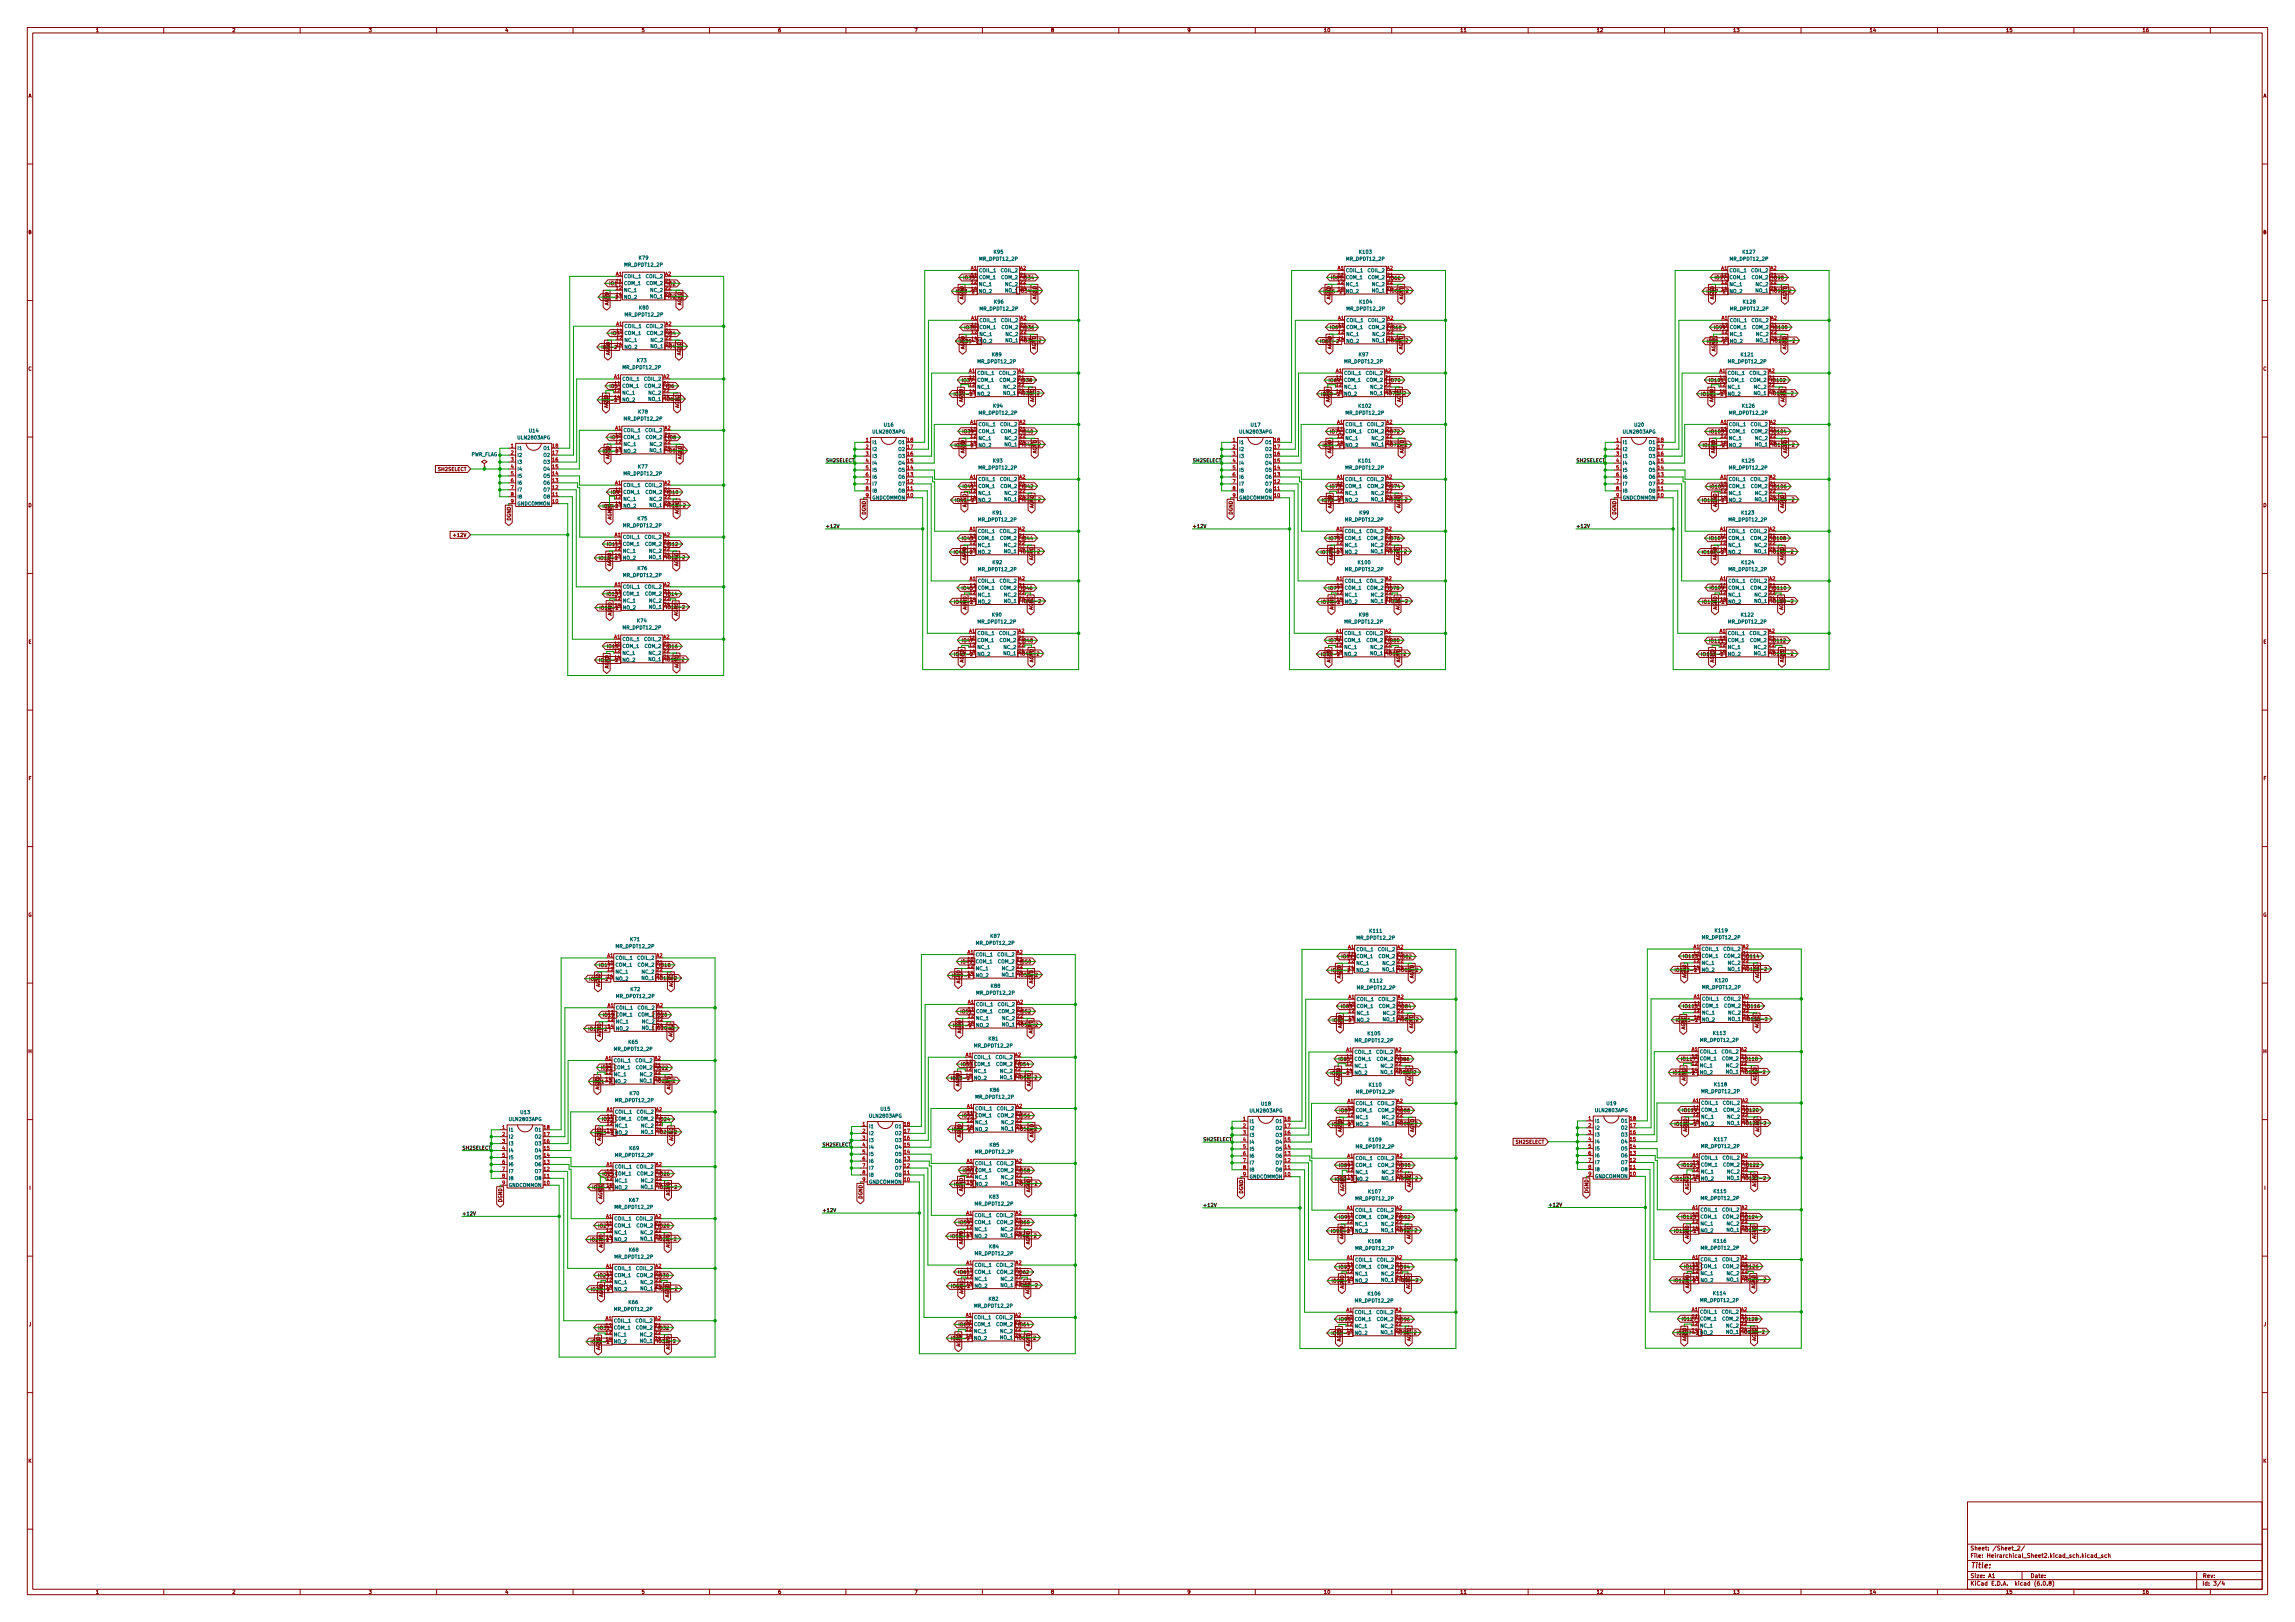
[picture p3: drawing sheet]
<svg xmlns="http://www.w3.org/2000/svg" width="841mm" height="594mm" viewBox="0 0 841 594" stroke-linecap="round" stroke-linejoin="round" font-family="sans-serif">
<defs><g id="words">
<text font-size="2.8" fill="#840000" x="722" y="574.4">Title:</text>
<g font-size="2.1" fill="#840000">
<text x="722" y="567.8">Sheet: /Sheet_2/</text>
<text x="722" y="570.5">File: Heirarchical_Sheet2.kicad_sch.kicad_sch</text>
<text x="722" y="580.7">KiCad E.D.A. kicad (6.0.8)</text>
<text x="722" y="577.9">Size: A1</text>
<text x="744" y="577.9">Date:</text>
<text x="807" y="577.9">Rev:</text>
<text x="807" y="580.7">Id: 3/4</text>
</g>
<g font-size="1.8" fill="#840000">
<text x="35" y="11.7">1</text>
<text x="85" y="11.7">2</text>
<text x="135" y="11.7">3</text>
<text x="185" y="11.7">4</text>
<text x="235" y="11.7">5</text>
<text x="285" y="11.7">6</text>
<text x="335" y="11.7">7</text>
<text x="385" y="11.7">8</text>
<text x="435" y="11.7">9</text>
<text x="485" y="11.7">10</text>
<text x="535" y="11.7">11</text>
<text x="585" y="11.7">12</text>
<text x="635" y="11.7">13</text>
<text x="685" y="11.7">14</text>
<text x="735" y="11.7">15</text>
<text x="785" y="11.7">16</text>
<text x="10.3" y="35.7">A</text>
<text x="829.3" y="35.7">A</text>
<text x="10.3" y="85.7">B</text>
<text x="829.3" y="85.7">B</text>
<text x="223.1" y="104.5">IO1</text>
<text x="350.1" y="107.4">IO33-2</text>
<text x="352.8" y="102.3">IO33</text>
<text x="487.6" y="102.3">IO65</text>
<text x="625.2" y="107.4">IO97-2</text>
<text x="628.1" y="102.3">IO97</text>
<text x="220.6" y="109.6">IO1-2</text>
<text x="223" y="112" transform="rotate(-90 223 112)">AGND</text>
<text x="246.2" y="109.3">IO2-2</text>
<text x="249.7" y="112" transform="rotate(-90 249.7 112)">AGND</text>
<text x="353.1" y="109.8" transform="rotate(-90 353.1 109.8)">AGND</text>
<text x="379.8" y="109.8" transform="rotate(-90 379.8 109.8)">AGND</text>
<text x="487.5" y="109.8" transform="rotate(-90 487.5 109.8)">AGND</text>
<text x="514.2" y="109.8" transform="rotate(-90 514.2 109.8)">AGND</text>
<text x="628.1" y="109.8" transform="rotate(-90 628.1 109.8)">AGND</text>
<text x="654.8" y="109.8" transform="rotate(-90 654.8 109.8)">AGND</text>
<text x="223.9" y="122.7">IO3</text>
<text x="244.9" y="122.7">IO4</text>
<text x="353.2" y="120.6">IO35</text>
<text x="356" y="124.7">14</text>
<text x="375.3" y="120.6">IO36</text>
<text x="483.6" y="125.6">IO67-2</text>
<text x="487.2" y="120.6">IO67</text>
<text x="510" y="120.6">IO68</text>
<text x="625.3" y="125.7">IO99-2</text>
<text x="627.9" y="120.6">IO99</text>
<text x="650.4" y="120.6">IO100</text>
<text x="220.2" y="127.8">IO3-2</text>
<text x="223.5" y="130.3" transform="rotate(-90 223.5 130.3)">AGND</text>
<text x="246.1" y="127.6">IO4-2</text>
<text x="249.5" y="130.3" transform="rotate(-90 249.5 130.3)">AGND</text>
<text x="353.5" y="128.1" transform="rotate(-90 353.5 128.1)">AGND</text>
<text x="379.6" y="128.2" transform="rotate(-90 379.6 128.2)">AGND</text>
<text x="487.9" y="128.1" transform="rotate(-90 487.9 128.1)">AGND</text>
<text x="514.1" y="128.2" transform="rotate(-90 514.1 128.2)">AGND</text>
<text x="628.6" y="128.9" transform="rotate(-90 628.6 128.9)">AGND</text>
<text x="654.6" y="128.2" transform="rotate(-90 654.6 128.2)">AGND</text>
<text x="10.3" y="135.7">C</text>
<text x="829.3" y="135.7">C</text>
<text x="223.2" y="142.1">IO5</text>
<text x="244.4" y="142">IO6</text>
<text x="352.3" y="139.9">IO37</text>
<text x="374.5" y="139.9">IO38</text>
<text x="486.7" y="140">IO69</text>
<text x="509.5" y="139.9">IO70</text>
<text x="626.1" y="139.9">IO101</text>
<text x="649.7" y="139.9">IO102</text>
<text x="220.3" y="147.2">IO5-2</text>
<text x="222.8" y="149.6" transform="rotate(-90 222.8 149.6)">AGND</text>
<text x="245.2" y="146.8">IO6-2</text>
<text x="248.9" y="149.6" transform="rotate(-90 248.9 149.6)">AGND</text>
<text x="349.3" y="145">IO37-2</text>
<text x="352.8" y="147.5" transform="rotate(-90 352.8 147.5)">AGND</text>
<text x="378.9" y="147.5" transform="rotate(-90 378.9 147.5)">AGND</text>
<text x="484" y="145">IO69-2</text>
<text x="487.3" y="147.5" transform="rotate(-90 487.3 147.5)">AGND</text>
<text x="513.4" y="147.5" transform="rotate(-90 513.4 147.5)">AGND</text>
<text x="623.2" y="145">IO101-2</text>
<text x="627.9" y="147.5" transform="rotate(-90 627.9 147.5)">AGND</text>
<text x="653.9" y="147.5" transform="rotate(-90 653.9 147.5)">AGND</text>
<text x="223.6" y="160.9">IO7</text>
<text x="245" y="160.9">IO8</text>
<text x="352.5" y="158.7">IO39</text>
<text x="374.9" y="158.7">IO40</text>
<text x="487.2" y="158.7">IO71</text>
<text x="490.1" y="160.3">12</text>
<text x="509.3" y="158.7">IO72</text>
<text x="626.2" y="158.7">IO103</text>
<text x="650" y="158.7">IO104</text>
<text x="220.7" y="166">IO7-2</text>
<text x="246.1" y="165.7">IO8-2</text>
<text x="353.4" y="166.2" transform="rotate(-90 353.4 166.2)">AGND</text>
<text x="376.2" y="163.5">IO40-2</text>
<text x="379.9" y="166.3" transform="rotate(-90 379.9 166.3)">AGND</text>
<text x="484.5" y="163.8">IO71-2</text>
<text x="487.9" y="166.2" transform="rotate(-90 487.9 166.2)">AGND</text>
<text x="514.4" y="166.2" transform="rotate(-90 514.4 166.2)">AGND</text>
<text x="623.8" y="163.8">IO103-2</text>
<text x="628.4" y="166.2" transform="rotate(-90 628.4 166.2)">AGND</text>
<text x="651.4" y="163.6">IO104-2</text>
<text x="654.9" y="166.2" transform="rotate(-90 654.9 166.2)">AGND</text>
<text x="160.6" y="172.5">SH2SELECT</text>
<text x="223.4" y="168.4" transform="rotate(-90 223.4 168.4)">AGND</text>
<text x="249.8" y="168.4" transform="rotate(-90 249.8 168.4)">AGND</text>
<text x="352.6" y="178.8">IO41</text>
<text x="375" y="178.8">IO42</text>
<text x="487.1" y="178.8">IO73</text>
<text x="509.4" y="178.8">IO74</text>
<text x="626.3" y="178.9">IO105</text>
<text x="650" y="178.9">IO106</text>
<text x="10.3" y="185.7">D</text>
<text x="223.8" y="181">IO9</text>
<text x="244.9" y="181">IO10</text>
<text x="246.1" y="185.8">IO10-2</text>
<text x="349.9" y="183.9">IO41-2</text>
<text x="354.1" y="186" transform="rotate(-90 354.1 186)">AGND</text>
<text x="623.6" y="183.9">IO105-2</text>
<text x="629.1" y="185.8" transform="rotate(-90 629.1 185.8)">AGND</text>
<text x="651.4" y="183.6">IO106-2</text>
<text x="829.3" y="185.7">D</text>
<text x="187.2" y="190.7" transform="rotate(-90 187.2 190.7)">DGND</text>
<text x="220.6" y="186">IO9-2</text>
<text x="224.1" y="190.5" transform="rotate(-90 224.1 190.5)">AGND</text>
<text x="248.7" y="188.5" transform="rotate(-90 248.7 188.5)">AGND</text>
<text x="317.2" y="188.5" transform="rotate(-90 317.2 188.5)">DGND</text>
<text x="378.8" y="186.3" transform="rotate(-90 378.8 186.3)">AGND</text>
<text x="451.7" y="188.5" transform="rotate(-90 451.7 188.5)">DGND</text>
<text x="488" y="186.4" transform="rotate(-90 488 186.4)">AGND</text>
<text x="513.2" y="186.3" transform="rotate(-90 513.2 186.3)">AGND</text>
<text x="592.2" y="188.5" transform="rotate(-90 592.2 188.5)">DGND</text>
<text x="653.8" y="186.3" transform="rotate(-90 653.8 186.3)">AGND</text>
<text x="166.8" y="196.6">+12V</text>
<text x="352.3" y="197.8">IO43</text>
<text x="374.9" y="197.8">IO44</text>
<text x="486.7" y="197.8">IO75</text>
<text x="509.3" y="197.8">IO76</text>
<text x="626.2" y="197.8">IO107</text>
<text x="649.8" y="197.8">IO108</text>
<text x="222.2" y="200">IO11</text>
<text x="225.4" y="201.5">12</text>
<text x="244.8" y="200">IO12</text>
<text x="349.3" y="202.9">IO43-2</text>
<text x="483.8" y="202.9">IO75-2</text>
<text x="623.5" y="202.9">IO107-2</text>
<text x="651.1" y="202.7">IO108-2</text>
<text x="219.2" y="205.1">IO11-2</text>
<text x="224" y="207.5" transform="rotate(-90 224 207.5)">AGND</text>
<text x="245.8" y="204.8">IO12-2</text>
<text x="248.6" y="207.5" transform="rotate(-90 248.6 207.5)">AGND</text>
<text x="354.1" y="205.4" transform="rotate(-90 354.1 205.4)">AGND</text>
<text x="378.6" y="205.4" transform="rotate(-90 378.6 205.4)">AGND</text>
<text x="488.5" y="205.4" transform="rotate(-90 488.5 205.4)">AGND</text>
<text x="513.1" y="205.4" transform="rotate(-90 513.1 205.4)">AGND</text>
<text x="629.1" y="205.4" transform="rotate(-90 629.1 205.4)">AGND</text>
<text x="653.6" y="205.4" transform="rotate(-90 653.6 205.4)">AGND</text>
<text x="626.3" y="215.9">IO109</text>
<text x="222.1" y="218.2">IO13</text>
<text x="244.6" y="218.2">IO14</text>
<text x="349.4" y="221.1">IO45-2</text>
<text x="352.2" y="216">IO45</text>
<text x="374.7" y="216">IO46</text>
<text x="484" y="221.1">IO77-2</text>
<text x="486.6" y="216">IO77</text>
<text x="509.1" y="216">IO78</text>
<text x="623.6" y="221.1">IO109-2</text>
<text x="650" y="216">IO110</text>
<text x="651" y="220.9">IO110-2</text>
<text x="219.5" y="223.3">IO13-2</text>
<text x="224.1" y="225.7" transform="rotate(-90 224.1 225.7)">AGND</text>
<text x="245.7" y="223">IO14-2</text>
<text x="248.4" y="225.7" transform="rotate(-90 248.4 225.7)">AGND</text>
<text x="354.2" y="223.5" transform="rotate(-90 354.2 223.5)">AGND</text>
<text x="378.4" y="223.6" transform="rotate(-90 378.4 223.6)">AGND</text>
<text x="488.7" y="223.5" transform="rotate(-90 488.7 223.5)">AGND</text>
<text x="512.9" y="223.6" transform="rotate(-90 512.9 223.6)">AGND</text>
<text x="629.2" y="223.5" transform="rotate(-90 629.2 223.5)">AGND</text>
<text x="653.4" y="223.6" transform="rotate(-90 653.4 223.6)">AGND</text>
<text x="10.4" y="235.7">E</text>
<text x="222.2" y="237.4">IO15</text>
<text x="352.3" y="235.2">IO47</text>
<text x="486.7" y="235.2">IO79</text>
<text x="509.2" y="235.2">IO80</text>
<text x="626.1" y="235.3">IO111</text>
<text x="829.4" y="235.7">E</text>
<text x="223.1" y="245" transform="rotate(-90 223.1 245)">AGND</text>
<text x="245.6" y="242.2">IO16-2</text>
<text x="248.6" y="244.9" transform="rotate(-90 248.6 244.9)">AGND</text>
<text x="353.1" y="242.9" transform="rotate(-90 353.1 242.9)">AGND</text>
<text x="375.6" y="240.1">IO48-2</text>
<text x="378.7" y="242.8" transform="rotate(-90 378.7 242.8)">AGND</text>
<text x="487.6" y="242.9" transform="rotate(-90 487.6 242.9)">AGND</text>
<text x="513.1" y="242.8" transform="rotate(-90 513.1 242.8)">AGND</text>
<text x="623.2" y="240.3">IO111-2</text>
<text x="628.1" y="242.9" transform="rotate(-90 628.1 242.9)">AGND</text>
<text x="653.7" y="242.8" transform="rotate(-90 653.7 242.8)">AGND</text>
<text x="10.4" y="285.7">F</text>
<text x="829.4" y="285.7">F</text>
<text x="10.3" y="335.7">G</text>
<text x="829.3" y="335.7">G</text>
<text x="351.9" y="352.9">IO49</text>
<text x="491.4" y="351">IO81</text>
<text x="494.1" y="352.5">12</text>
<text x="616.6" y="350.9">IO113</text>
<text x="219.4" y="354.1">IO17</text>
<text x="242" y="354.1">IO18</text>
<text x="242.9" y="358.9">IO18-2</text>
<text x="348.6" y="358">IO49-2</text>
<text x="491.4" y="358.5" transform="rotate(-90 491.4 358.5)">AGND</text>
<text x="518" y="358.5" transform="rotate(-90 518 358.5)">AGND</text>
<text x="613.5" y="355.9">IO113-2</text>
<text x="617.9" y="358.4" transform="rotate(-90 617.9 358.4)">AGND</text>
<text x="641.3" y="355.6">IO114-2</text>
<text x="644.6" y="358.4" transform="rotate(-90 644.6 358.4)">AGND</text>
<text x="219.9" y="361.6" transform="rotate(-90 219.9 361.6)">AGND</text>
<text x="246.6" y="361.6" transform="rotate(-90 246.6 361.6)">AGND</text>
<text x="351.9" y="360.4" transform="rotate(-90 351.9 360.4)">AGND</text>
<text x="378.6" y="360.4" transform="rotate(-90 378.6 360.4)">AGND</text>
<text x="351.8" y="371.2">IO51</text>
<text x="374.2" y="371.1">IO52</text>
<text x="491.2" y="369.3">IO83</text>
<text x="513.4" y="369.3">IO84</text>
<text x="616.6" y="369.2">IO115</text>
<text x="640.3" y="369.2">IO116</text>
<text x="215.4" y="377.5">IO19-2</text>
<text x="220.7" y="372.4">IO19</text>
<text x="240.8" y="372.4">IO20</text>
<text x="349" y="376.2">IO51-2</text>
<text x="491.7" y="376.8" transform="rotate(-90 491.7 376.8)">AGND</text>
<text x="517.9" y="376.8" transform="rotate(-90 517.9 376.8)">AGND</text>
<text x="617.6" y="377.3" transform="rotate(-90 617.6 377.3)">AGND</text>
<text x="644.4" y="376.7" transform="rotate(-90 644.4 376.7)">AGND</text>
<text x="220.3" y="379.9" transform="rotate(-90 220.3 379.9)">AGND</text>
<text x="246.4" y="379.9" transform="rotate(-90 246.4 379.9)">AGND</text>
<text x="352.3" y="378.7" transform="rotate(-90 352.3 378.7)">AGND</text>
<text x="378.4" y="378.7" transform="rotate(-90 378.4 378.7)">AGND</text>
<text x="10.3" y="385.7">H</text>
<text x="490.3" y="388.5">IO85</text>
<text x="512.8" y="388.6">IO86</text>
<text x="615.8" y="388.5">IO117</text>
<text x="639.5" y="388.5">IO118</text>
<text x="829.3" y="385.7">H</text>
<text x="220" y="391.7">IO21</text>
<text x="222" y="395.8">14</text>
<text x="241.1" y="391.8">IO22</text>
<text x="348.3" y="395.6">IO53-2</text>
<text x="352" y="390.5">IO53</text>
<text x="373.5" y="390.5">IO54</text>
<text x="612.8" y="393.5">IO117-2</text>
<text x="219.6" y="399.3" transform="rotate(-90 219.6 399.3)">AGND</text>
<text x="245.7" y="399.3" transform="rotate(-90 245.7 399.3)">AGND</text>
<text x="351.6" y="398.1" transform="rotate(-90 351.6 398.1)">AGND</text>
<text x="377.7" y="398" transform="rotate(-90 377.7 398)">AGND</text>
<text x="491.1" y="396.2" transform="rotate(-90 491.1 396.2)">AGND</text>
<text x="517.2" y="396.1" transform="rotate(-90 517.2 396.1)">AGND</text>
<text x="617.7" y="396" transform="rotate(-90 617.7 396)">AGND</text>
<text x="643.8" y="396" transform="rotate(-90 643.8 396)">AGND</text>
<text x="490.6" y="407.4">IO87</text>
<text x="513" y="407.4">IO88</text>
<text x="616.3" y="407.3">IO119</text>
<text x="639.8" y="407.2">IO120</text>
<text x="220.4" y="410.5">IO23</text>
<text x="241.9" y="410.6">IO24</text>
<text x="352.4" y="409.3">IO55</text>
<text x="373.9" y="409.3">IO56</text>
<text x="613.4" y="412.3">IO119-2</text>
<text x="641.1" y="412.1">IO120-2</text>
<text x="220.2" y="418" transform="rotate(-90 220.2 418)">AGND</text>
<text x="222.5" y="414.6">14</text>
<text x="246.7" y="418" transform="rotate(-90 246.7 418)">AGND</text>
<text x="348.7" y="414.4">IO55-2</text>
<text x="352.2" y="416.8" transform="rotate(-90 352.2 416.8)">AGND</text>
<text x="378.7" y="416.8" transform="rotate(-90 378.7 416.8)">AGND</text>
<text x="491.7" y="414.9" transform="rotate(-90 491.7 414.9)">AGND</text>
<text x="518.2" y="414.9" transform="rotate(-90 518.2 414.9)">AGND</text>
<text x="555.5" y="418.9">SH2SELECT</text>
<text x="618.3" y="414.7" transform="rotate(-90 618.3 414.7)">AGND</text>
<text x="644.7" y="414.7" transform="rotate(-90 644.7 414.7)">AGND</text>
<text x="220.6" y="430.6">IO25</text>
<text x="241.8" y="430.6">IO26</text>
<text x="352.6" y="429.4">IO57</text>
<text x="373.8" y="429.4">IO58</text>
<text x="490.5" y="427.5">IO89</text>
<text x="493.9" y="431.6">14</text>
<text x="513.2" y="427.5">IO90</text>
<text x="616" y="427.3">IO121</text>
<text x="640" y="427.3">IO122</text>
<text x="10.7" y="435.7">I</text>
<text x="352.9" y="436.5" transform="rotate(-90 352.9 436.5)">AGND</text>
<text x="354.4" y="433.5">14</text>
<text x="377.5" y="436.9" transform="rotate(-90 377.5 436.9)">AGND</text>
<text x="455.5" y="437.2" transform="rotate(-90 455.5 437.2)">DGND</text>
<text x="492.6" y="436.5" transform="rotate(-90 492.6 436.5)">AGND</text>
<text x="517" y="435" transform="rotate(-90 517 435)">AGND</text>
<text x="582.1" y="437.1" transform="rotate(-90 582.1 437.1)">DGND</text>
<text x="613.5" y="432.4">IO121-2</text>
<text x="618.9" y="435.9" transform="rotate(-90 618.9 435.9)">AGND</text>
<text x="640.9" y="432.2">IO122-2</text>
<text x="643.6" y="434.8" transform="rotate(-90 643.6 434.8)">AGND</text>
<text x="829.7" y="435.7">I</text>
<text x="184" y="440.3" transform="rotate(-90 184 440.3)">DGND</text>
<text x="220.7" y="439.4" transform="rotate(-90 220.7 439.4)">AGND</text>
<text x="245.5" y="438.1" transform="rotate(-90 245.5 438.1)">AGND</text>
<text x="316" y="439.1" transform="rotate(-90 316 439.1)">DGND</text>
<text x="219.1" y="449.6">IO27</text>
<text x="241.6" y="449.6">IO28</text>
<text x="351.1" y="448.4">IO59</text>
<text x="373.7" y="448.4">IO60</text>
<text x="490.5" y="446.5">IO91</text>
<text x="493.7" y="448.1">12</text>
<text x="513.1" y="446.5">IO92</text>
<text x="616" y="446.3">IO123</text>
<text x="639.5" y="446.4">IO124</text>
<text x="216.1" y="454.7">IO27-2</text>
<text x="348.1" y="453.5">IO59-2</text>
<text x="352.8" y="455.9" transform="rotate(-90 352.8 455.9)">AGND</text>
<text x="377.4" y="455.9" transform="rotate(-90 377.4 455.9)">AGND</text>
<text x="487.6" y="451.6">IO91-2</text>
<text x="492.3" y="454" transform="rotate(-90 492.3 454)">AGND</text>
<text x="516.9" y="454" transform="rotate(-90 516.9 454)">AGND</text>
<text x="613.3" y="451.5">IO123-2</text>
<text x="618.9" y="453.9" transform="rotate(-90 618.9 453.9)">AGND</text>
<text x="640.9" y="451.2">IO124-2</text>
<text x="643.4" y="453.9" transform="rotate(-90 643.4 453.9)">AGND</text>
<text x="220.8" y="457.2" transform="rotate(-90 220.8 457.2)">AGND</text>
<text x="245.4" y="457.2" transform="rotate(-90 245.4 457.2)">AGND</text>
<text x="219" y="467.8">IO29</text>
<text x="241.4" y="467.8">IO30</text>
<text x="351" y="466.6">IO61</text>
<text x="373.5" y="466.6">IO62</text>
<text x="490.4" y="464.7">IO93</text>
<text x="512.9" y="464.7">IO94</text>
<text x="617" y="464.6">IO125</text>
<text x="639.8" y="464.6">IO126</text>
<text x="216.3" y="472.9">IO29-2</text>
<text x="348.3" y="471.7">IO61-2</text>
<text x="487.8" y="469.8">IO93-2</text>
<text x="492.5" y="472.2" transform="rotate(-90 492.5 472.2)">AGND</text>
<text x="516.7" y="472.3" transform="rotate(-90 516.7 472.3)">AGND</text>
<text x="613.1" y="469.7">IO125-2</text>
<text x="619" y="472.1" transform="rotate(-90 619 472.1)">AGND</text>
<text x="641" y="469.4">IO126-2</text>
<text x="643.2" y="472.1" transform="rotate(-90 643.2 472.1)">AGND</text>
<text x="221" y="475.3" transform="rotate(-90 221 475.3)">AGND</text>
<text x="245.2" y="475.4" transform="rotate(-90 245.2 475.4)">AGND</text>
<text x="353" y="474.1" transform="rotate(-90 353 474.1)">AGND</text>
<text x="377.2" y="474.2" transform="rotate(-90 377.2 474.2)">AGND</text>
<text x="10.5" y="485.7">J</text>
<text x="351.1" y="485.8">IO63</text>
<text x="373.6" y="485.8">IO64</text>
<text x="490.5" y="483.9">IO95</text>
<text x="513" y="483.9">IO96</text>
<text x="616.1" y="483.7">IO127</text>
<text x="829.5" y="485.7">J</text>
<text x="219.1" y="487">IO31</text>
<text x="241.5" y="487">IO32</text>
<text x="491.4" y="491.5" transform="rotate(-90 491.4 491.5)">AGND</text>
<text x="517" y="491.4" transform="rotate(-90 517 491.4)">AGND</text>
<text x="617.9" y="491.4" transform="rotate(-90 617.9 491.4)">AGND</text>
<text x="620.1" y="487.9">14</text>
<text x="643.5" y="491.3" transform="rotate(-90 643.5 491.3)">AGND</text>
<text x="219.9" y="494.7" transform="rotate(-90 219.9 494.7)">AGND</text>
<text x="245.5" y="494.5" transform="rotate(-90 245.5 494.5)">AGND</text>
<text x="351.9" y="493.4" transform="rotate(-90 351.9 493.4)">AGND</text>
<text x="377.5" y="493.3" transform="rotate(-90 377.5 493.3)">AGND</text>
<text x="10.3" y="535.7">K</text>
<text x="829.3" y="535.7">K</text>
<text x="35" y="583.7">1</text>
<text x="85" y="583.7">2</text>
<text x="135" y="583.7">3</text>
<text x="185" y="583.7">4</text>
<text x="235" y="583.7">5</text>
<text x="285" y="583.7">6</text>
<text x="335" y="583.7">7</text>
<text x="385" y="583.7">8</text>
<text x="435" y="583.7">9</text>
<text x="485" y="583.7">10</text>
<text x="535" y="583.7">11</text>
<text x="585" y="583.7">12</text>
<text x="635" y="583.7">13</text>
<text x="685" y="583.7">14</text>
<text x="735" y="583.7">15</text>
<text x="785" y="583.7">16</text>
</g>
<g font-size="1.8" fill="#006464">
<text x="234.2" y="95.1">K79</text>
<text x="359.1" y="95.5">MR_DPDT12_2P</text>
<text x="364.3" y="92.9">K95</text>
<text x="493.5" y="95.5">MR_DPDT12_2P</text>
<text x="498.2" y="92.9">K103</text>
<text x="634.1" y="95.5">MR_DPDT12_2P</text>
<text x="638.8" y="92.9">K127</text>
<text x="228.6" y="101.9">COIL_1</text>
<text x="229" y="97.6">MR_DPDT12_2P</text>
<text x="236.9" y="101.9">COIL_2</text>
<text x="358.6" y="99.7">COIL_1</text>
<text x="366.9" y="99.7">COIL_2</text>
<text x="493.1" y="99.7">COIL_1</text>
<text x="501.4" y="99.7">COIL_2</text>
<text x="633.7" y="99.7">COIL_1</text>
<text x="641.9" y="99.7">COIL_2</text>
<text x="228.6" y="104.4">COM_1</text>
<text x="228.6" y="106.9">NC_1</text>
<text x="237" y="104.4">COM_2</text>
<text x="238.5" y="106.9">NC_2</text>
<text x="358.6" y="102.2">COM_1</text>
<text x="358.6" y="104.8">NC_1</text>
<text x="358.6" y="107.3">NO_2</text>
<text x="367" y="102.2">COM_2</text>
<text x="368.5" y="107.1">NO_1</text>
<text x="368.6" y="104.8">NC_2</text>
<text x="493.1" y="102.2">COM_1</text>
<text x="493.1" y="104.8">NC_1</text>
<text x="493.1" y="107.3">NO_2</text>
<text x="501.5" y="102.2">COM_2</text>
<text x="502.9" y="107.1">NO_1</text>
<text x="503" y="104.8">NC_2</text>
<text x="633.7" y="102.2">COM_1</text>
<text x="633.7" y="104.8">NC_1</text>
<text x="633.7" y="107.3">NO_2</text>
<text x="642" y="102.2">COM_2</text>
<text x="643.5" y="107.1">NO_1</text>
<text x="643.6" y="104.8">NC_2</text>
<text x="228.6" y="109.5">NO_2</text>
<text x="234.3" y="113.3">K80</text>
<text x="238.4" y="109.2">NO_1</text>
<text x="359.2" y="113.7">MR_DPDT12_2P</text>
<text x="364.4" y="111.2">K96</text>
<text x="493.6" y="113.7">MR_DPDT12_2P</text>
<text x="498.3" y="111.2">K104</text>
<text x="634.2" y="113.7">MR_DPDT12_2P</text>
<text x="638.9" y="111.2">K128</text>
<text x="229.1" y="115.9">MR_DPDT12_2P</text>
<text x="358.8" y="118">COIL_1</text>
<text x="367.1" y="118">COIL_2</text>
<text x="493.2" y="118">COIL_1</text>
<text x="501.5" y="118">COIL_2</text>
<text x="633.8" y="118">COIL_1</text>
<text x="642.1" y="118">COIL_2</text>
<text x="228.7" y="122.7">COM_1</text>
<text x="228.7" y="125.2">NC_1</text>
<text x="228.7" y="120.1">COIL_1</text>
<text x="237" y="120.1">COIL_2</text>
<text x="237.1" y="122.7">COM_2</text>
<text x="238.7" y="125.2">NC_2</text>
<text x="358.8" y="120.5">COM_1</text>
<text x="358.8" y="123">NC_1</text>
<text x="358.8" y="125.6">NO_2</text>
<text x="367.2" y="120.5">COM_2</text>
<text x="368.6" y="125.3">NO_1</text>
<text x="368.7" y="123">NC_2</text>
<text x="493.2" y="120.5">COM_1</text>
<text x="493.2" y="123">NC_1</text>
<text x="493.2" y="125.6">NO_2</text>
<text x="501.6" y="120.5">COM_2</text>
<text x="503.1" y="125.3">NO_1</text>
<text x="503.2" y="123">NC_2</text>
<text x="633.8" y="120.5">COM_1</text>
<text x="633.8" y="123">NC_1</text>
<text x="633.8" y="125.6">NO_2</text>
<text x="642.2" y="120.5">COM_2</text>
<text x="643.6" y="125.3">NO_1</text>
<text x="643.7" y="123">NC_2</text>
<text x="228.7" y="127.7">NO_2</text>
<text x="238.6" y="127.5">NO_1</text>
<text x="363.6" y="130.5">K89</text>
<text x="498" y="130.5">K97</text>
<text x="638.1" y="130.5">K121</text>
<text x="228.3" y="135.2">MR_DPDT12_2P</text>
<text x="233.5" y="132.7">K73</text>
<text x="358" y="137.3">COIL_1</text>
<text x="358.4" y="133">MR_DPDT12_2P</text>
<text x="366.3" y="137.3">COIL_2</text>
<text x="492.4" y="137.3">COIL_1</text>
<text x="492.8" y="133">MR_DPDT12_2P</text>
<text x="500.7" y="137.3">COIL_2</text>
<text x="633" y="137.3">COIL_1</text>
<text x="633.4" y="133">MR_DPDT12_2P</text>
<text x="641.3" y="137.3">COIL_2</text>
<text x="227.9" y="142">COM_1</text>
<text x="227.9" y="139.4">COIL_1</text>
<text x="236.2" y="139.4">COIL_2</text>
<text x="236.3" y="142">COM_2</text>
<text x="358" y="139.8">COM_1</text>
<text x="358" y="142.4">NC_1</text>
<text x="366.4" y="139.8">COM_2</text>
<text x="367.9" y="142.4">NC_2</text>
<text x="492.4" y="139.8">COM_1</text>
<text x="492.4" y="142.4">NC_1</text>
<text x="500.8" y="139.8">COM_2</text>
<text x="502.4" y="142.4">NC_2</text>
<text x="633" y="139.8">COM_1</text>
<text x="633" y="142.4">NC_1</text>
<text x="641.4" y="139.8">COM_2</text>
<text x="643" y="142.4">NC_2</text>
<text x="227.9" y="144.5">NC_1</text>
<text x="227.9" y="147.1">NO_2</text>
<text x="237.8" y="146.8">NO_1</text>
<text x="237.9" y="144.5">NC_2</text>
<text x="358" y="144.9">NO_2</text>
<text x="364.1" y="149.3">K94</text>
<text x="367.8" y="144.7">NO_1</text>
<text x="492.4" y="144.9">NO_2</text>
<text x="498" y="149.3">K102</text>
<text x="502.3" y="144.7">NO_1</text>
<text x="633" y="144.9">NO_2</text>
<text x="638.6" y="149.3">K126</text>
<text x="642.9" y="144.7">NO_1</text>
<text x="228.8" y="154">MR_DPDT12_2P</text>
<text x="234" y="151.5">K78</text>
<text x="358.9" y="151.8">MR_DPDT12_2P</text>
<text x="493.3" y="151.8">MR_DPDT12_2P</text>
<text x="633.9" y="151.8">MR_DPDT12_2P</text>
<text x="189.9" y="160.9">ULN2803APG</text>
<text x="194" y="158.4">U14</text>
<text x="228.4" y="160.8">COM_1</text>
<text x="228.4" y="158.2">COIL_1</text>
<text x="236.7" y="158.2">COIL_2</text>
<text x="236.8" y="160.8">COM_2</text>
<text x="320" y="158.8">ULN2803APG</text>
<text x="324" y="156.2">U16</text>
<text x="358.4" y="158.6">COM_1</text>
<text x="358.4" y="161.2">NC_1</text>
<text x="358.4" y="156.1">COIL_1</text>
<text x="366.7" y="156.1">COIL_2</text>
<text x="366.8" y="158.6">COM_2</text>
<text x="368.4" y="161.2">NC_2</text>
<text x="454.4" y="158.8">ULN2803APG</text>
<text x="458.5" y="156.2">U17</text>
<text x="492.9" y="158.6">COM_1</text>
<text x="492.9" y="161.2">NC_1</text>
<text x="492.9" y="156.1">COIL_1</text>
<text x="501.2" y="156.1">COIL_2</text>
<text x="501.3" y="158.6">COM_2</text>
<text x="502.8" y="161.2">NC_2</text>
<text x="595" y="158.8">ULN2803APG</text>
<text x="599" y="156.2">U20</text>
<text x="633.5" y="158.6">COM_1</text>
<text x="633.5" y="161.2">NC_1</text>
<text x="633.5" y="156.1">COIL_1</text>
<text x="641.7" y="156.1">COIL_2</text>
<text x="641.8" y="158.6">COM_2</text>
<text x="643.4" y="161.2">NC_2</text>
<text x="172.5" y="167.1">PWR_FLAG</text>
<text x="189.5" y="164.8">I1</text>
<text x="189.5" y="167.3">I2</text>
<text x="199.3" y="167.3">O2</text>
<text x="199.3" y="164.8">O1</text>
<text x="228.4" y="163.3">NC_1</text>
<text x="228.4" y="165.9">NO_2</text>
<text x="238.2" y="165.6">NO_1</text>
<text x="238.3" y="163.3">NC_2</text>
<text x="319.6" y="162.6">I1</text>
<text x="319.6" y="165.2">I2</text>
<text x="319.6" y="167.7">I3</text>
<text x="329.4" y="167.7">O3</text>
<text x="329.4" y="165.2">O2</text>
<text x="329.4" y="162.6">O1</text>
<text x="358.4" y="163.7">NO_2</text>
<text x="368.3" y="163.4">NO_1</text>
<text x="454" y="162.6">I1</text>
<text x="454" y="165.2">I2</text>
<text x="454" y="167.7">I3</text>
<text x="463.8" y="167.7">O3</text>
<text x="463.8" y="165.2">O2</text>
<text x="463.8" y="162.6">O1</text>
<text x="492.9" y="163.7">NO_2</text>
<text x="502.7" y="163.4">NO_1</text>
<text x="594.6" y="162.6">I1</text>
<text x="594.6" y="165.2">I2</text>
<text x="594.6" y="167.7">I3</text>
<text x="604.4" y="167.7">O3</text>
<text x="604.4" y="165.2">O2</text>
<text x="604.4" y="162.6">O1</text>
<text x="633.5" y="163.7">NO_2</text>
<text x="643.3" y="163.4">NO_1</text>
<text x="189.5" y="169.9">I3</text>
<text x="189.5" y="172.4">I4</text>
<text x="199.3" y="172.4">O4</text>
<text x="199.3" y="169.9">O3</text>
<text x="233.9" y="171.5">K77</text>
<text x="319.6" y="170.3">I4</text>
<text x="319.6" y="172.8">I5</text>
<text x="329.4" y="172.8">O5</text>
<text x="329.4" y="170.3">O4</text>
<text x="358.8" y="171.9">MR_DPDT12_2P</text>
<text x="364" y="169.4">K93</text>
<text x="454" y="170.3">I4</text>
<text x="454" y="172.8">I5</text>
<text x="463.8" y="172.8">O5</text>
<text x="463.8" y="170.3">O4</text>
<text x="493.2" y="171.9">MR_DPDT12_2P</text>
<text x="497.9" y="169.4">K101</text>
<text x="594.6" y="170.3">I4</text>
<text x="594.6" y="172.8">I5</text>
<text x="604.4" y="172.8">O5</text>
<text x="604.4" y="170.3">O4</text>
<text x="633.8" y="171.9">MR_DPDT12_2P</text>
<text x="638.5" y="169.4">K125</text>
<text x="189.5" y="175">I5</text>
<text x="189.5" y="177.5">I6</text>
<text x="199.3" y="177.5">O6</text>
<text x="199.3" y="175">O5</text>
<text x="228.3" y="178.3">COIL_1</text>
<text x="228.7" y="174.1">MR_DPDT12_2P</text>
<text x="236.6" y="178.3">COIL_2</text>
<text x="319.6" y="175.3">I6</text>
<text x="319.6" y="177.9">I7</text>
<text x="329.4" y="177.9">O7</text>
<text x="329.4" y="175.3">O6</text>
<text x="358.4" y="178.7">COM_1</text>
<text x="358.4" y="176.2">COIL_1</text>
<text x="366.7" y="176.2">COIL_2</text>
<text x="366.8" y="178.7">COM_2</text>
<text x="454" y="175.3">I6</text>
<text x="454" y="177.9">I7</text>
<text x="463.8" y="177.9">O7</text>
<text x="463.8" y="175.3">O6</text>
<text x="492.8" y="178.7">COM_1</text>
<text x="492.8" y="176.2">COIL_1</text>
<text x="501.1" y="176.2">COIL_2</text>
<text x="501.2" y="178.7">COM_2</text>
<text x="594.6" y="175.3">I6</text>
<text x="594.6" y="177.9">I7</text>
<text x="604.4" y="177.9">O7</text>
<text x="604.4" y="175.3">O6</text>
<text x="633.4" y="178.7">COM_1</text>
<text x="633.4" y="176.2">COIL_1</text>
<text x="641.7" y="176.2">COIL_2</text>
<text x="641.8" y="178.7">COM_2</text>
<text x="189.5" y="180">I7</text>
<text x="189.5" y="182.6">I8</text>
<text x="189.5" y="185.1">GNDCOMMON</text>
<text x="199.3" y="182.6">O8</text>
<text x="199.3" y="180">O7</text>
<text x="228.3" y="180.9">COM_1</text>
<text x="228.3" y="183.4">NC_1</text>
<text x="228.3" y="186">NO_2</text>
<text x="236.7" y="180.9">COM_2</text>
<text x="238.2" y="185.7">NO_1</text>
<text x="238.3" y="183.4">NC_2</text>
<text x="319.6" y="180.4">I8</text>
<text x="319.6" y="183">GNDCOMMON</text>
<text x="329.4" y="180.4">O8</text>
<text x="358.4" y="181.3">NC_1</text>
<text x="358.4" y="183.8">NO_2</text>
<text x="368.2" y="183.5">NO_1</text>
<text x="368.3" y="181.3">NC_2</text>
<text x="454" y="180.4">I8</text>
<text x="454" y="183">GNDCOMMON</text>
<text x="463.8" y="180.4">O8</text>
<text x="492.8" y="181.3">NC_1</text>
<text x="492.8" y="183.8">NO_2</text>
<text x="502.7" y="183.5">NO_1</text>
<text x="502.8" y="181.3">NC_2</text>
<text x="594.6" y="180.4">I8</text>
<text x="594.6" y="183">GNDCOMMON</text>
<text x="604.4" y="180.4">O8</text>
<text x="633.4" y="181.3">NC_1</text>
<text x="633.4" y="183.8">NO_2</text>
<text x="643.2" y="183.5">NO_1</text>
<text x="643.3" y="181.3">NC_2</text>
<text x="233.8" y="190.6">K75</text>
<text x="358.6" y="191">MR_DPDT12_2P</text>
<text x="363.8" y="188.4">K91</text>
<text x="493.1" y="191">MR_DPDT12_2P</text>
<text x="498.3" y="188.4">K99</text>
<text x="633.6" y="191">MR_DPDT12_2P</text>
<text x="638.3" y="188.4">K123</text>
<text x="228.1" y="197.4">COIL_1</text>
<text x="228.6" y="193.1">MR_DPDT12_2P</text>
<text x="236.4" y="197.4">COIL_2</text>
<text x="358.2" y="197.7">COM_1</text>
<text x="358.2" y="195.2">COIL_1</text>
<text x="366.5" y="195.2">COIL_2</text>
<text x="366.6" y="197.7">COM_2</text>
<text x="492.7" y="197.7">COM_1</text>
<text x="492.7" y="195.2">COIL_1</text>
<text x="500.9" y="195.2">COIL_2</text>
<text x="501" y="197.7">COM_2</text>
<text x="633.2" y="197.7">COM_1</text>
<text x="633.2" y="195.2">COIL_1</text>
<text x="641.5" y="195.2">COIL_2</text>
<text x="641.6" y="197.7">COM_2</text>
<text x="228.1" y="199.9">COM_1</text>
<text x="228.1" y="202.4">NC_1</text>
<text x="236.5" y="199.9">COM_2</text>
<text x="238.1" y="202.4">NC_2</text>
<text x="358.2" y="200.3">NC_1</text>
<text x="358.2" y="202.8">NO_2</text>
<text x="368.1" y="202.6">NO_1</text>
<text x="368.2" y="200.3">NC_2</text>
<text x="492.7" y="200.3">NC_1</text>
<text x="492.7" y="202.8">NO_2</text>
<text x="502.5" y="202.6">NO_1</text>
<text x="502.6" y="200.3">NC_2</text>
<text x="633.2" y="200.3">NC_1</text>
<text x="633.2" y="202.8">NO_2</text>
<text x="643.1" y="202.6">NO_1</text>
<text x="643.2" y="200.3">NC_2</text>
<text x="228.1" y="205">NO_2</text>
<text x="233.8" y="208.8">K76</text>
<text x="238" y="204.7">NO_1</text>
<text x="358.6" y="209.2">MR_DPDT12_2P</text>
<text x="363.8" y="206.6">K92</text>
<text x="493.1" y="209.2">MR_DPDT12_2P</text>
<text x="497.8" y="206.6">K100</text>
<text x="633.6" y="209.2">MR_DPDT12_2P</text>
<text x="638.3" y="206.6">K124</text>
<text x="228.1" y="215.6">COIL_1</text>
<text x="228.6" y="211.3">MR_DPDT12_2P</text>
<text x="236.4" y="215.6">COIL_2</text>
<text x="358.2" y="215.9">COM_1</text>
<text x="358.2" y="213.4">COIL_1</text>
<text x="366.5" y="213.4">COIL_2</text>
<text x="366.6" y="215.9">COM_2</text>
<text x="492.7" y="215.9">COM_1</text>
<text x="492.7" y="213.4">COIL_1</text>
<text x="500.9" y="213.4">COIL_2</text>
<text x="501" y="215.9">COM_2</text>
<text x="633.2" y="215.9">COM_1</text>
<text x="633.2" y="213.4">COIL_1</text>
<text x="641.5" y="213.4">COIL_2</text>
<text x="641.6" y="215.9">COM_2</text>
<text x="228.1" y="218.1">COM_1</text>
<text x="228.1" y="220.6">NC_1</text>
<text x="236.5" y="218.1">COM_2</text>
<text x="238.1" y="220.6">NC_2</text>
<text x="358.2" y="218.5">NC_1</text>
<text x="358.2" y="221">NO_2</text>
<text x="368.1" y="220.8">NO_1</text>
<text x="368.2" y="218.5">NC_2</text>
<text x="492.7" y="218.5">NC_1</text>
<text x="492.7" y="221">NO_2</text>
<text x="502.5" y="220.8">NO_1</text>
<text x="502.6" y="218.5">NC_2</text>
<text x="633.2" y="218.5">NC_1</text>
<text x="633.2" y="221">NO_2</text>
<text x="643.1" y="220.8">NO_1</text>
<text x="643.2" y="218.5">NC_2</text>
<text x="228.1" y="223.2">NO_2</text>
<text x="233.6" y="228">K74</text>
<text x="238" y="222.9">NO_1</text>
<text x="363.7" y="225.8">K90</text>
<text x="498.1" y="225.8">K98</text>
<text x="638.2" y="225.8">K122</text>
<text x="228.4" y="230.5">MR_DPDT12_2P</text>
<text x="358" y="232.6">COIL_1</text>
<text x="358.4" y="228.3">MR_DPDT12_2P</text>
<text x="366.3" y="232.6">COIL_2</text>
<text x="492.5" y="232.6">COIL_1</text>
<text x="492.9" y="228.3">MR_DPDT12_2P</text>
<text x="500.8" y="232.6">COIL_2</text>
<text x="633" y="232.6">COIL_1</text>
<text x="633.5" y="228.3">MR_DPDT12_2P</text>
<text x="641.3" y="232.6">COIL_2</text>
<text x="228" y="237.3">COM_1</text>
<text x="228" y="239.8">NC_1</text>
<text x="228" y="234.7">COIL_1</text>
<text x="236.3" y="234.7">COIL_2</text>
<text x="236.3" y="237.3">COM_2</text>
<text x="237.9" y="239.8">NC_2</text>
<text x="358" y="235.1">COM_1</text>
<text x="358" y="237.7">NC_1</text>
<text x="366.4" y="235.1">COM_2</text>
<text x="367.9" y="240">NO_1</text>
<text x="368" y="237.7">NC_2</text>
<text x="492.5" y="235.1">COM_1</text>
<text x="492.5" y="237.7">NC_1</text>
<text x="500.9" y="235.1">COM_2</text>
<text x="502.3" y="240">NO_1</text>
<text x="502.4" y="237.7">NC_2</text>
<text x="633" y="235.1">COM_1</text>
<text x="633" y="237.7">NC_1</text>
<text x="641.4" y="235.1">COM_2</text>
<text x="642.9" y="240">NO_1</text>
<text x="643" y="237.7">NC_2</text>
<text x="228" y="242.4">NO_2</text>
<text x="237.8" y="242.1">NO_1</text>
<text x="358" y="240.2">NO_2</text>
<text x="492.5" y="240.2">NO_2</text>
<text x="633" y="240.2">NO_2</text>
<text x="502" y="341.6">K111</text>
<text x="628.6" y="341.4">K119</text>
<text x="225.8" y="347.2">MR_DPDT12_2P</text>
<text x="231" y="344.7">K71</text>
<text x="357.8" y="346">MR_DPDT12_2P</text>
<text x="363" y="343.5">K87</text>
<text x="497.3" y="344.1">MR_DPDT12_2P</text>
<text x="623.9" y="344">MR_DPDT12_2P</text>
<text x="225.4" y="351.5">COIL_1</text>
<text x="233.7" y="351.5">COIL_2</text>
<text x="357.4" y="352.8">COM_1</text>
<text x="357.4" y="350.3">COIL_1</text>
<text x="365.7" y="350.3">COIL_2</text>
<text x="365.8" y="352.8">COM_2</text>
<text x="496.9" y="350.9">COM_1</text>
<text x="496.9" y="353.4">NC_1</text>
<text x="496.9" y="348.4">COIL_1</text>
<text x="505.2" y="348.4">COIL_2</text>
<text x="505.3" y="350.9">COM_2</text>
<text x="506.9" y="353.4">NC_2</text>
<text x="623.5" y="350.8">COM_1</text>
<text x="623.5" y="353.3">NC_1</text>
<text x="623.5" y="348.2">COIL_1</text>
<text x="631.8" y="348.2">COIL_2</text>
<text x="631.9" y="350.8">COM_2</text>
<text x="633.4" y="353.3">NC_2</text>
<text x="225.4" y="354">COM_1</text>
<text x="225.4" y="356.6">NC_1</text>
<text x="225.4" y="359.1">NO_2</text>
<text x="233.8" y="354">COM_2</text>
<text x="235.3" y="358.8">NO_1</text>
<text x="235.4" y="356.6">NC_2</text>
<text x="357.4" y="355.3">NC_1</text>
<text x="357.4" y="357.9">NO_2</text>
<text x="367.3" y="357.6">NO_1</text>
<text x="367.4" y="355.3">NC_2</text>
<text x="496.9" y="356">NO_2</text>
<text x="502.2" y="359.8">K112</text>
<text x="506.8" y="355.7">NO_1</text>
<text x="623.5" y="355.9">NO_2</text>
<text x="628.7" y="359.7">K120</text>
<text x="633.3" y="355.6">NO_1</text>
<text x="226" y="365.5">MR_DPDT12_2P</text>
<text x="231.2" y="363">K72</text>
<text x="358" y="364.3">MR_DPDT12_2P</text>
<text x="363.2" y="361.7">K88</text>
<text x="497.4" y="362.4">MR_DPDT12_2P</text>
<text x="624" y="362.3">MR_DPDT12_2P</text>
<text x="225.6" y="369.7">COIL_1</text>
<text x="233.8" y="369.7">COIL_2</text>
<text x="357.6" y="371.1">COM_1</text>
<text x="357.6" y="368.5">COIL_1</text>
<text x="365.8" y="368.5">COIL_2</text>
<text x="365.9" y="371.1">COM_2</text>
<text x="497" y="369.2">COM_1</text>
<text x="497" y="371.7">NC_1</text>
<text x="497" y="366.6">COIL_1</text>
<text x="505.3" y="366.6">COIL_2</text>
<text x="505.4" y="369.2">COM_2</text>
<text x="507" y="371.7">NC_2</text>
<text x="623.6" y="369">COM_1</text>
<text x="623.6" y="371.6">NC_1</text>
<text x="623.6" y="366.5">COIL_1</text>
<text x="631.9" y="366.5">COIL_2</text>
<text x="632" y="369">COM_2</text>
<text x="633.6" y="371.6">NC_2</text>
<text x="225.6" y="372.3">COM_1</text>
<text x="225.6" y="374.8">NC_1</text>
<text x="225.6" y="377.4">NO_2</text>
<text x="233.9" y="372.3">COM_2</text>
<text x="235.4" y="377.1">NO_1</text>
<text x="235.5" y="374.8">NC_2</text>
<text x="357.6" y="373.6">NC_1</text>
<text x="357.6" y="376.1">NO_2</text>
<text x="367.4" y="375.9">NO_1</text>
<text x="367.5" y="373.6">NC_2</text>
<text x="497" y="374.2">NO_2</text>
<text x="506.9" y="374">NO_1</text>
<text x="623.6" y="374.1">NO_2</text>
<text x="633.5" y="373.9">NO_1</text>
<text x="230.4" y="382.3">K65</text>
<text x="357.2" y="383.6">MR_DPDT12_2P</text>
<text x="362.4" y="381.1">K81</text>
<text x="496.6" y="381.7">MR_DPDT12_2P</text>
<text x="501.4" y="379.2">K105</text>
<text x="623.2" y="381.6">MR_DPDT12_2P</text>
<text x="627.9" y="379">K113</text>
<text x="224.8" y="389.1">COIL_1</text>
<text x="225.2" y="384.8">MR_DPDT12_2P</text>
<text x="233.1" y="389.1">COIL_2</text>
<text x="356.8" y="387.9">COIL_1</text>
<text x="365.1" y="387.9">COIL_2</text>
<text x="496.2" y="388.5">COM_1</text>
<text x="496.2" y="386">COIL_1</text>
<text x="504.5" y="386">COIL_2</text>
<text x="504.6" y="388.5">COM_2</text>
<text x="622.8" y="388.4">COM_1</text>
<text x="622.8" y="385.8">COIL_1</text>
<text x="631.1" y="385.8">COIL_2</text>
<text x="631.2" y="388.4">COM_2</text>
<text x="224.8" y="391.6">COM_1</text>
<text x="224.8" y="394.2">NC_1</text>
<text x="233.1" y="391.6">COM_2</text>
<text x="234.7" y="394.2">NC_2</text>
<text x="356.8" y="390.4">COM_1</text>
<text x="356.8" y="392.9">NC_1</text>
<text x="356.8" y="395.5">NO_2</text>
<text x="365.2" y="390.4">COM_2</text>
<text x="366.6" y="395.2">NO_1</text>
<text x="366.7" y="392.9">NC_2</text>
<text x="496.2" y="391">NC_1</text>
<text x="496.2" y="393.6">NO_2</text>
<text x="506.1" y="393.3">NO_1</text>
<text x="506.2" y="391">NC_2</text>
<text x="622.8" y="390.9">NC_1</text>
<text x="622.8" y="393.4">NO_2</text>
<text x="632.7" y="393.2">NO_1</text>
<text x="632.8" y="390.9">NC_2</text>
<text x="224.8" y="396.7">NO_2</text>
<text x="230.8" y="401.1">K70</text>
<text x="234.6" y="396.4">NO_1</text>
<text x="362.8" y="399.9">K86</text>
<text x="497.1" y="400.5">MR_DPDT12_2P</text>
<text x="501.8" y="398">K110</text>
<text x="623.7" y="400.4">MR_DPDT12_2P</text>
<text x="628.4" y="397.8">K118</text>
<text x="225.2" y="407.9">COIL_1</text>
<text x="225.6" y="403.6">MR_DPDT12_2P</text>
<text x="233.5" y="407.9">COIL_2</text>
<text x="322.8" y="406.8">U15</text>
<text x="357.2" y="406.7">COIL_1</text>
<text x="357.6" y="402.4">MR_DPDT12_2P</text>
<text x="365.5" y="406.7">COIL_2</text>
<text x="458.2" y="407.4">ULN2803APG</text>
<text x="462.3" y="404.9">U18</text>
<text x="496.7" y="407.3">COM_1</text>
<text x="496.7" y="404.7">COIL_1</text>
<text x="505" y="404.7">COIL_2</text>
<text x="505.1" y="407.3">COM_2</text>
<text x="584.8" y="407.3">ULN2803APG</text>
<text x="588.9" y="404.8">U19</text>
<text x="623.3" y="407.2">COM_1</text>
<text x="623.3" y="404.6">COIL_1</text>
<text x="631.6" y="404.6">COIL_2</text>
<text x="631.6" y="407.2">COM_2</text>
<text x="186.7" y="410.6">ULN2803APG</text>
<text x="190.8" y="408">U13</text>
<text x="225.2" y="410.4">COM_1</text>
<text x="225.2" y="413">NC_1</text>
<text x="233.6" y="410.4">COM_2</text>
<text x="235.2" y="413">NC_2</text>
<text x="318.3" y="413.2">I1</text>
<text x="318.7" y="409.3">ULN2803APG</text>
<text x="328.2" y="413.2">O1</text>
<text x="357.2" y="409.2">COM_1</text>
<text x="357.2" y="411.7">NC_1</text>
<text x="365.6" y="409.2">COM_2</text>
<text x="367.2" y="411.7">NC_2</text>
<text x="457.8" y="411.3">I1</text>
<text x="457.8" y="413.8">I2</text>
<text x="467.6" y="413.8">O2</text>
<text x="467.6" y="411.3">O1</text>
<text x="496.7" y="409.8">NC_1</text>
<text x="496.7" y="412.4">NO_2</text>
<text x="506.6" y="412.1">NO_1</text>
<text x="506.7" y="409.8">NC_2</text>
<text x="584.4" y="411.2">I1</text>
<text x="584.4" y="413.7">I2</text>
<text x="594.2" y="413.7">O2</text>
<text x="594.2" y="411.2">O1</text>
<text x="623.3" y="409.7">NC_1</text>
<text x="623.3" y="412.2">NO_2</text>
<text x="633.1" y="412">NO_1</text>
<text x="633.2" y="409.7">NC_2</text>
<text x="186.3" y="414.4">I1</text>
<text x="186.3" y="417">I2</text>
<text x="186.3" y="419.5">I3</text>
<text x="196.2" y="419.5">O3</text>
<text x="196.2" y="417">O2</text>
<text x="196.2" y="414.4">O1</text>
<text x="225.2" y="415.5">NO_2</text>
<text x="235.1" y="415.2">NO_1</text>
<text x="318.3" y="415.7">I2</text>
<text x="318.3" y="418.3">I3</text>
<text x="328.2" y="418.3">O3</text>
<text x="328.2" y="415.7">O2</text>
<text x="357.2" y="414.3">NO_2</text>
<text x="362.8" y="420">K85</text>
<text x="367.1" y="414">NO_1</text>
<text x="457.8" y="416.4">I3</text>
<text x="457.8" y="418.9">I4</text>
<text x="467.6" y="418.9">O4</text>
<text x="467.6" y="416.4">O3</text>
<text x="501.7" y="418.1">K109</text>
<text x="584.4" y="416.3">I3</text>
<text x="584.4" y="418.8">I4</text>
<text x="594.2" y="418.8">O4</text>
<text x="594.2" y="416.3">O3</text>
<text x="628.3" y="417.9">K117</text>
<text x="186.3" y="422">I4</text>
<text x="186.3" y="424.6">I5</text>
<text x="196.2" y="424.6">O5</text>
<text x="196.2" y="422">O4</text>
<text x="225.6" y="423.7">MR_DPDT12_2P</text>
<text x="230.8" y="421.2">K69</text>
<text x="318.3" y="420.8">I4</text>
<text x="318.3" y="423.4">I5</text>
<text x="318.3" y="425.9">I6</text>
<text x="328.2" y="425.9">O6</text>
<text x="328.2" y="423.4">O5</text>
<text x="328.2" y="420.8">O4</text>
<text x="357.6" y="422.5">MR_DPDT12_2P</text>
<text x="457.8" y="421.5">I5</text>
<text x="457.8" y="424">I6</text>
<text x="467.6" y="424">O6</text>
<text x="467.6" y="421.5">O5</text>
<text x="496.6" y="424.8">COIL_1</text>
<text x="497" y="420.6">MR_DPDT12_2P</text>
<text x="504.9" y="424.8">COIL_2</text>
<text x="584.4" y="421.3">I5</text>
<text x="584.4" y="423.9">I6</text>
<text x="594.2" y="423.9">O6</text>
<text x="594.2" y="421.3">O5</text>
<text x="623.2" y="424.7">COIL_1</text>
<text x="623.6" y="420.5">MR_DPDT12_2P</text>
<text x="631.5" y="424.7">COIL_2</text>
<text x="186.3" y="427.1">I6</text>
<text x="186.3" y="429.7">I7</text>
<text x="196.2" y="429.7">O7</text>
<text x="196.2" y="427.1">O6</text>
<text x="225.1" y="430.5">COM_1</text>
<text x="225.1" y="428">COIL_1</text>
<text x="233.4" y="428">COIL_2</text>
<text x="233.5" y="430.5">COM_2</text>
<text x="318.3" y="428.4">I7</text>
<text x="318.3" y="431">I8</text>
<text x="328.2" y="431">O8</text>
<text x="328.2" y="428.4">O7</text>
<text x="357.1" y="429.3">COM_1</text>
<text x="357.1" y="431.8">NC_1</text>
<text x="357.1" y="426.7">COIL_1</text>
<text x="365.4" y="426.7">COIL_2</text>
<text x="365.5" y="429.3">COM_2</text>
<text x="367.1" y="431.8">NC_2</text>
<text x="457.8" y="426.5">I7</text>
<text x="457.8" y="429.1">I8</text>
<text x="457.8" y="431.6">GNDCOMMON</text>
<text x="467.6" y="429.1">O8</text>
<text x="467.6" y="426.5">O7</text>
<text x="496.6" y="427.4">COM_1</text>
<text x="496.6" y="429.9">NC_1</text>
<text x="505" y="427.4">COM_2</text>
<text x="506.6" y="429.9">NC_2</text>
<text x="584.4" y="426.4">I7</text>
<text x="584.4" y="429">I8</text>
<text x="584.4" y="431.5">GNDCOMMON</text>
<text x="594.2" y="429">O8</text>
<text x="594.2" y="426.4">O7</text>
<text x="623.2" y="427.3">COM_1</text>
<text x="623.2" y="429.8">NC_1</text>
<text x="631.6" y="427.3">COM_2</text>
<text x="633.1" y="429.8">NC_2</text>
<text x="186.3" y="432.2">I8</text>
<text x="186.3" y="434.7">GNDCOMMON</text>
<text x="196.2" y="432.2">O8</text>
<text x="225.1" y="433">NC_1</text>
<text x="225.1" y="435.6">NO_2</text>
<text x="235" y="435.3">NO_1</text>
<text x="235.1" y="433">NC_2</text>
<text x="318.3" y="433.5">GNDCOMMON</text>
<text x="357.1" y="434.4">NO_2</text>
<text x="367" y="434.1">NO_1</text>
<text x="496.6" y="432.5">NO_2</text>
<text x="501.6" y="437.1">K107</text>
<text x="506.5" y="432.2">NO_1</text>
<text x="623.2" y="432.3">NO_2</text>
<text x="628.2" y="437">K115</text>
<text x="633" y="432.1">NO_1</text>
<text x="225.4" y="442.7">MR_DPDT12_2P</text>
<text x="230.6" y="440.2">K67</text>
<text x="357.4" y="441.5">MR_DPDT12_2P</text>
<text x="362.6" y="439">K83</text>
<text x="496.5" y="443.9">COIL_1</text>
<text x="496.9" y="439.6">MR_DPDT12_2P</text>
<text x="504.8" y="443.9">COIL_2</text>
<text x="623" y="443.7">COIL_1</text>
<text x="623.4" y="439.5">MR_DPDT12_2P</text>
<text x="631.3" y="443.7">COIL_2</text>
<text x="225" y="449.5">COM_1</text>
<text x="225" y="447">COIL_1</text>
<text x="233.3" y="447">COIL_2</text>
<text x="233.4" y="449.5">COM_2</text>
<text x="357" y="448.3">COM_1</text>
<text x="357" y="445.8">COIL_1</text>
<text x="365.3" y="445.8">COIL_2</text>
<text x="365.4" y="448.3">COM_2</text>
<text x="496.5" y="446.4">COM_1</text>
<text x="496.5" y="448.9">NC_1</text>
<text x="504.9" y="446.4">COM_2</text>
<text x="506.4" y="448.9">NC_2</text>
<text x="623" y="446.3">COM_1</text>
<text x="623" y="448.8">NC_1</text>
<text x="631.4" y="446.3">COM_2</text>
<text x="633" y="448.8">NC_2</text>
<text x="225" y="452.1">NC_1</text>
<text x="225" y="454.6">NO_2</text>
<text x="234.9" y="454.4">NO_1</text>
<text x="234.9" y="452.1">NC_2</text>
<text x="357" y="450.8">NC_1</text>
<text x="357" y="453.4">NO_2</text>
<text x="366.9" y="453.1">NO_1</text>
<text x="367" y="450.8">NC_2</text>
<text x="496.5" y="451.5">NO_2</text>
<text x="501.6" y="455.3">K108</text>
<text x="506.3" y="451.2">NO_1</text>
<text x="623" y="451.4">NO_2</text>
<text x="628.2" y="455.2">K116</text>
<text x="632.9" y="451.1">NO_1</text>
<text x="225.4" y="461">MR_DPDT12_2P</text>
<text x="230.6" y="458.4">K68</text>
<text x="357.4" y="459.7">MR_DPDT12_2P</text>
<text x="362.6" y="457.2">K84</text>
<text x="496.9" y="457.8">MR_DPDT12_2P</text>
<text x="623" y="461.9">COIL_1</text>
<text x="623.4" y="457.7">MR_DPDT12_2P</text>
<text x="631.3" y="461.9">COIL_2</text>
<text x="225" y="467.7">COM_1</text>
<text x="225" y="465.2">COIL_1</text>
<text x="233.3" y="465.2">COIL_2</text>
<text x="233.4" y="467.7">COM_2</text>
<text x="357" y="466.5">COM_1</text>
<text x="357" y="464">COIL_1</text>
<text x="365.3" y="464">COIL_2</text>
<text x="365.4" y="466.5">COM_2</text>
<text x="496.5" y="464.6">COM_1</text>
<text x="496.5" y="467.2">NC_1</text>
<text x="496.5" y="462.1">COIL_1</text>
<text x="504.8" y="462.1">COIL_2</text>
<text x="504.9" y="464.6">COM_2</text>
<text x="506.4" y="467.2">NC_2</text>
<text x="623" y="464.5">COM_1</text>
<text x="623" y="467">NC_1</text>
<text x="631.4" y="464.5">COM_2</text>
<text x="633" y="467">NC_2</text>
<text x="225" y="470.3">NC_1</text>
<text x="225" y="472.8">NO_2</text>
<text x="234.9" y="472.6">NO_1</text>
<text x="234.9" y="470.3">NC_2</text>
<text x="357" y="469.1">NC_1</text>
<text x="357" y="471.6">NO_2</text>
<text x="366.9" y="471.3">NO_1</text>
<text x="367" y="469.1">NC_2</text>
<text x="496.5" y="469.7">NO_2</text>
<text x="506.3" y="469.4">NO_1</text>
<text x="623" y="469.6">NO_2</text>
<text x="632.9" y="469.3">NO_1</text>
<text x="230.4" y="477.6">K66</text>
<text x="357.2" y="478.9">MR_DPDT12_2P</text>
<text x="362.4" y="476.4">K82</text>
<text x="496.7" y="477">MR_DPDT12_2P</text>
<text x="501.4" y="474.5">K106</text>
<text x="623.3" y="476.9">MR_DPDT12_2P</text>
<text x="628" y="474.3">K114</text>
<text x="224.8" y="484.4">COIL_1</text>
<text x="225.2" y="480.1">MR_DPDT12_2P</text>
<text x="233.1" y="484.4">COIL_2</text>
<text x="356.8" y="485.7">COM_1</text>
<text x="356.8" y="483.2">COIL_1</text>
<text x="365.1" y="483.2">COIL_2</text>
<text x="365.2" y="485.7">COM_2</text>
<text x="496.3" y="483.8">COM_1</text>
<text x="496.3" y="481.3">COIL_1</text>
<text x="504.6" y="481.3">COIL_2</text>
<text x="504.7" y="483.8">COM_2</text>
<text x="622.9" y="483.7">COM_1</text>
<text x="622.9" y="481.1">COIL_1</text>
<text x="631.1" y="481.1">COIL_2</text>
<text x="631.2" y="483.7">COM_2</text>
<text x="224.8" y="486.9">COM_1</text>
<text x="224.8" y="489.5">NC_1</text>
<text x="224.8" y="492">NO_2</text>
<text x="233.2" y="486.9">COM_2</text>
<text x="234.7" y="491.7">NO_1</text>
<text x="234.8" y="489.5">NC_2</text>
<text x="356.8" y="488.2">NC_1</text>
<text x="356.8" y="490.8">NO_2</text>
<text x="366.7" y="490.5">NO_1</text>
<text x="366.8" y="488.2">NC_2</text>
<text x="496.3" y="486.3">NC_1</text>
<text x="496.3" y="488.9">NO_2</text>
<text x="506.1" y="488.6">NO_1</text>
<text x="506.2" y="486.3">NC_2</text>
<text x="622.9" y="486.2">NC_1</text>
<text x="622.9" y="488.7">NO_2</text>
<text x="632.7" y="488.5">NO_1</text>
<text x="632.8" y="486.2">NC_2</text>
</g>
<g font-size="1.8" fill="#a90000">
<text x="225.7" y="101">A1</text>
<text x="243.7" y="101">A2</text>
<text x="355.7" y="98.8">A1</text>
<text x="355.9" y="101.3">11</text>
<text x="373.8" y="98.8">A2</text>
<text x="373.9" y="101.3">21</text>
<text x="490.2" y="98.8">A1</text>
<text x="490.3" y="101.3">11</text>
<text x="508.2" y="98.8">A2</text>
<text x="508.4" y="101.3">21</text>
<text x="630.7" y="98.8">A1</text>
<text x="630.9" y="101.3">11</text>
<text x="648.8" y="98.8">A2</text>
<text x="648.9" y="101.3">21</text>
<text x="225.8" y="103.5">11</text>
<text x="225.8" y="106">12</text>
<text x="243.8" y="103.5">21</text>
<text x="243.8" y="106">22</text>
<text x="355.9" y="103.9">12</text>
<text x="355.9" y="106.4">14</text>
<text x="373.9" y="103.9">22</text>
<text x="373.9" y="106.2">24</text>
<text x="490.3" y="103.9">12</text>
<text x="490.3" y="106.4">14</text>
<text x="508.4" y="103.9">22</text>
<text x="508.4" y="106.2">24</text>
<text x="630.9" y="103.9">12</text>
<text x="630.9" y="106.4">14</text>
<text x="648.9" y="103.9">22</text>
<text x="648.9" y="106.2">24</text>
<text x="225.8" y="108.6">14</text>
<text x="243.8" y="108.3">24</text>
<text x="225.8" y="119.2">A1</text>
<text x="243.8" y="119.2">A2</text>
<text x="355.9" y="117.1">A1</text>
<text x="356" y="119.6">11</text>
<text x="373.9" y="117.1">A2</text>
<text x="374" y="119.6">21</text>
<text x="490.3" y="117.1">A1</text>
<text x="490.5" y="119.6">11</text>
<text x="508.3" y="117.1">A2</text>
<text x="508.5" y="119.6">21</text>
<text x="630.9" y="117.1">A1</text>
<text x="631" y="119.6">11</text>
<text x="648.9" y="117.1">A2</text>
<text x="649.1" y="119.6">21</text>
<text x="225.9" y="121.8">11</text>
<text x="225.9" y="124.3">12</text>
<text x="244" y="121.8">21</text>
<text x="244" y="124.3">22</text>
<text x="374" y="122.1">22</text>
<text x="374" y="124.4">24</text>
<text x="490.5" y="122.1">12</text>
<text x="490.5" y="124.7">14</text>
<text x="508.5" y="122.1">22</text>
<text x="508.5" y="124.4">24</text>
<text x="631" y="122.1">12</text>
<text x="631" y="124.7">14</text>
<text x="649.1" y="122.1">22</text>
<text x="649.1" y="124.4">24</text>
<text x="225.9" y="126.8">14</text>
<text x="244" y="126.6">24</text>
<text x="355.1" y="136.4">A1</text>
<text x="373.1" y="136.4">A2</text>
<text x="489.5" y="136.4">A1</text>
<text x="507.6" y="136.4">A2</text>
<text x="630.1" y="136.4">A1</text>
<text x="648.1" y="136.4">A2</text>
<text x="225" y="138.6">A1</text>
<text x="225.2" y="141.1">11</text>
<text x="243" y="138.6">A2</text>
<text x="243.2" y="141.1">21</text>
<text x="243.2" y="143.6">22</text>
<text x="355.2" y="138.9">11</text>
<text x="373.3" y="138.9">21</text>
<text x="373.3" y="141.5">22</text>
<text x="373.3" y="143.8">24</text>
<text x="489.7" y="138.9">11</text>
<text x="507.7" y="138.9">21</text>
<text x="507.7" y="141.5">22</text>
<text x="507.7" y="143.8">24</text>
<text x="630.2" y="138.9">11</text>
<text x="648.3" y="138.9">21</text>
<text x="648.3" y="141.5">22</text>
<text x="648.3" y="143.8">24</text>
<text x="225.2" y="146.2">14</text>
<text x="243.2" y="145.9">24</text>
<text x="355.2" y="144">14</text>
<text x="489.7" y="144">14</text>
<text x="630.2" y="144">14</text>
<text x="355.5" y="155.2">A1</text>
<text x="373.6" y="155.2">A2</text>
<text x="490" y="155.2">A1</text>
<text x="508" y="155.2">A2</text>
<text x="630.5" y="155.2">A1</text>
<text x="648.6" y="155.2">A2</text>
<text x="225.5" y="157.4">A1</text>
<text x="225.6" y="159.9">11</text>
<text x="243.5" y="157.4">A2</text>
<text x="243.6" y="159.9">21</text>
<text x="317.3" y="161.7">1</text>
<text x="332.5" y="161.7">18</text>
<text x="355.7" y="157.7">11</text>
<text x="355.7" y="160.3">12</text>
<text x="373.7" y="157.7">21</text>
<text x="373.7" y="160.3">22</text>
<text x="451.7" y="161.7">1</text>
<text x="467" y="161.7">18</text>
<text x="490.1" y="157.7">11</text>
<text x="508.2" y="157.7">21</text>
<text x="508.2" y="160.3">22</text>
<text x="592.3" y="161.7">1</text>
<text x="607.6" y="161.7">18</text>
<text x="630.7" y="157.7">11</text>
<text x="630.7" y="160.3">12</text>
<text x="648.7" y="157.7">21</text>
<text x="648.7" y="160.3">22</text>
<text x="187.2" y="163.9">1</text>
<text x="187.2" y="166.4">2</text>
<text x="202.5" y="166.4">17</text>
<text x="202.5" y="163.9">18</text>
<text x="225.6" y="162.4">12</text>
<text x="225.6" y="165">14</text>
<text x="243.6" y="162.4">22</text>
<text x="243.6" y="164.7">24</text>
<text x="317.3" y="164.3">2</text>
<text x="317.3" y="166.8">3</text>
<text x="332.5" y="166.8">16</text>
<text x="332.5" y="164.3">17</text>
<text x="355.7" y="162.8">14</text>
<text x="373.7" y="162.6">24</text>
<text x="451.7" y="164.3">2</text>
<text x="451.7" y="166.8">3</text>
<text x="467" y="166.8">16</text>
<text x="467" y="164.3">17</text>
<text x="490.1" y="162.8">14</text>
<text x="508.2" y="162.6">24</text>
<text x="592.3" y="164.3">2</text>
<text x="592.3" y="166.8">3</text>
<text x="607.6" y="166.8">16</text>
<text x="607.6" y="164.3">17</text>
<text x="630.7" y="162.8">14</text>
<text x="648.7" y="162.6">24</text>
<text x="187.2" y="169">3</text>
<text x="187.2" y="171.5">4</text>
<text x="202.5" y="171.5">15</text>
<text x="202.5" y="169">16</text>
<text x="317.3" y="169.4">4</text>
<text x="317.3" y="171.9">5</text>
<text x="332.5" y="171.9">14</text>
<text x="332.5" y="169.4">15</text>
<text x="451.7" y="169.4">4</text>
<text x="451.7" y="171.9">5</text>
<text x="467" y="171.9">14</text>
<text x="467" y="169.4">15</text>
<text x="592.3" y="169.4">4</text>
<text x="592.3" y="171.9">5</text>
<text x="607.6" y="171.9">14</text>
<text x="607.6" y="169.4">15</text>
<text x="187.2" y="174.1">5</text>
<text x="187.2" y="176.6">6</text>
<text x="187.2" y="179.1">7</text>
<text x="202.5" y="179.1">12</text>
<text x="202.5" y="176.6">13</text>
<text x="202.5" y="174.1">14</text>
<text x="225.4" y="177.4">A1</text>
<text x="225.5" y="180">11</text>
<text x="243.4" y="177.4">A2</text>
<text x="243.6" y="180">21</text>
<text x="317.3" y="174.4">6</text>
<text x="317.3" y="177">7</text>
<text x="317.3" y="179.5">8</text>
<text x="332.5" y="179.5">11</text>
<text x="332.5" y="177">12</text>
<text x="332.5" y="174.4">13</text>
<text x="355.5" y="175.3">A1</text>
<text x="355.6" y="177.8">11</text>
<text x="373.5" y="175.3">A2</text>
<text x="373.6" y="177.8">21</text>
<text x="451.7" y="174.4">6</text>
<text x="451.7" y="177">7</text>
<text x="451.7" y="179.5">8</text>
<text x="467" y="179.5">11</text>
<text x="467" y="177">12</text>
<text x="467" y="174.4">13</text>
<text x="489.9" y="175.3">A1</text>
<text x="490" y="177.8">11</text>
<text x="507.9" y="175.3">A2</text>
<text x="508.1" y="177.8">21</text>
<text x="592.3" y="174.4">6</text>
<text x="592.3" y="177">7</text>
<text x="592.3" y="179.5">8</text>
<text x="607.6" y="179.5">11</text>
<text x="607.6" y="177">12</text>
<text x="607.6" y="174.4">13</text>
<text x="630.5" y="175.3">A1</text>
<text x="630.6" y="177.8">11</text>
<text x="648.5" y="175.3">A2</text>
<text x="648.6" y="177.8">21</text>
<text x="187.2" y="181.7">8</text>
<text x="187.2" y="184.2">9</text>
<text x="202.5" y="184.2">10</text>
<text x="202.5" y="181.7">11</text>
<text x="225.5" y="185.1">14</text>
<text x="243.6" y="182.5">22</text>
<text x="243.6" y="184.8">24</text>
<text x="317.3" y="182.1">9</text>
<text x="332.5" y="182.1">10</text>
<text x="355.6" y="182.9">14</text>
<text x="373.6" y="180.4">22</text>
<text x="373.6" y="182.6">24</text>
<text x="451.7" y="182.1">9</text>
<text x="467" y="182.1">10</text>
<text x="490" y="182.9">14</text>
<text x="508.1" y="180.4">22</text>
<text x="508.1" y="182.6">24</text>
<text x="592.3" y="182.1">9</text>
<text x="607.6" y="182.1">10</text>
<text x="630.6" y="182.9">14</text>
<text x="648.6" y="180.4">22</text>
<text x="648.6" y="182.6">24</text>
<text x="225.2" y="196.5">A1</text>
<text x="243.3" y="196.5">A2</text>
<text x="355.3" y="194.3">A1</text>
<text x="355.5" y="196.8">11</text>
<text x="373.3" y="194.3">A2</text>
<text x="373.5" y="196.8">21</text>
<text x="489.8" y="194.3">A1</text>
<text x="489.9" y="196.8">11</text>
<text x="507.8" y="194.3">A2</text>
<text x="507.9" y="196.8">21</text>
<text x="630.3" y="194.3">A1</text>
<text x="630.5" y="196.8">11</text>
<text x="648.3" y="194.3">A2</text>
<text x="648.5" y="196.8">21</text>
<text x="225.4" y="199">11</text>
<text x="243.4" y="199">21</text>
<text x="243.4" y="201.5">22</text>
<text x="243.4" y="203.8">24</text>
<text x="355.5" y="199.4">12</text>
<text x="355.5" y="201.9">14</text>
<text x="373.5" y="199.4">22</text>
<text x="373.5" y="201.7">24</text>
<text x="489.9" y="199.4">12</text>
<text x="489.9" y="201.9">14</text>
<text x="507.9" y="199.4">22</text>
<text x="507.9" y="201.7">24</text>
<text x="630.5" y="199.4">12</text>
<text x="630.5" y="201.9">14</text>
<text x="648.5" y="199.4">22</text>
<text x="648.5" y="201.7">24</text>
<text x="225.4" y="204.1">14</text>
<text x="225.2" y="214.7">A1</text>
<text x="243.3" y="214.7">A2</text>
<text x="355.3" y="212.5">A1</text>
<text x="355.5" y="215.1">11</text>
<text x="373.3" y="212.5">A2</text>
<text x="373.5" y="215.1">21</text>
<text x="489.8" y="212.5">A1</text>
<text x="489.9" y="215.1">11</text>
<text x="507.8" y="212.5">A2</text>
<text x="507.9" y="215.1">21</text>
<text x="630.3" y="212.5">A1</text>
<text x="630.5" y="215.1">11</text>
<text x="648.3" y="212.5">A2</text>
<text x="648.5" y="215.1">21</text>
<text x="225.4" y="217.2">11</text>
<text x="243.4" y="217.2">21</text>
<text x="355.5" y="220.1">14</text>
<text x="373.5" y="219.9">24</text>
<text x="489.9" y="220.1">14</text>
<text x="507.9" y="219.9">24</text>
<text x="630.5" y="220.1">14</text>
<text x="648.5" y="219.9">24</text>
<text x="225.4" y="222.3">14</text>
<text x="243.4" y="222">24</text>
<text x="225.1" y="233.9">A1</text>
<text x="243.1" y="233.9">A2</text>
<text x="355.1" y="231.7">A1</text>
<text x="373.2" y="231.7">A2</text>
<text x="489.6" y="231.7">A1</text>
<text x="507.6" y="231.7">A2</text>
<text x="630.1" y="231.7">A1</text>
<text x="648.2" y="231.7">A2</text>
<text x="225.2" y="236.4">11</text>
<text x="243.2" y="236.4">21</text>
<text x="243.2" y="238.9">22</text>
<text x="355.3" y="234.2">11</text>
<text x="355.3" y="239.3">14</text>
<text x="373.3" y="234.2">21</text>
<text x="373.3" y="239.1">24</text>
<text x="489.7" y="234.2">11</text>
<text x="489.7" y="239.3">14</text>
<text x="507.8" y="234.2">21</text>
<text x="507.8" y="239.1">24</text>
<text x="630.3" y="234.2">11</text>
<text x="630.3" y="239.3">14</text>
<text x="648.3" y="234.2">21</text>
<text x="648.3" y="239.1">24</text>
<text x="225.2" y="241.5">14</text>
<text x="243.2" y="241.2">24</text>
<text x="494" y="347.5">A1</text>
<text x="512" y="347.5">A2</text>
<text x="620.6" y="347.3">A1</text>
<text x="638.6" y="347.3">A2</text>
<text x="222.5" y="350.6">A1</text>
<text x="222.7" y="353.1">11</text>
<text x="240.6" y="350.6">A2</text>
<text x="240.7" y="353.1">21</text>
<text x="354.5" y="349.4">A1</text>
<text x="354.7" y="351.9">11</text>
<text x="372.6" y="349.4">A2</text>
<text x="372.7" y="351.9">21</text>
<text x="494.1" y="350">11</text>
<text x="512.2" y="350">21</text>
<text x="512.2" y="352.5">22</text>
<text x="620.7" y="349.9">11</text>
<text x="620.7" y="352.4">12</text>
<text x="638.7" y="349.9">21</text>
<text x="638.7" y="352.4">22</text>
<text x="222.7" y="355.7">12</text>
<text x="222.7" y="358.2">14</text>
<text x="240.7" y="355.7">22</text>
<text x="240.7" y="358">24</text>
<text x="354.7" y="354.5">12</text>
<text x="354.7" y="357">14</text>
<text x="372.7" y="354.5">22</text>
<text x="372.7" y="356.7">24</text>
<text x="494.1" y="355.1">14</text>
<text x="512.2" y="354.8">24</text>
<text x="620.7" y="355">14</text>
<text x="638.7" y="354.7">24</text>
<text x="494.1" y="365.7">A1</text>
<text x="512.2" y="365.7">A2</text>
<text x="620.7" y="365.6">A1</text>
<text x="638.7" y="365.6">A2</text>
<text x="222.6" y="368.9">A1</text>
<text x="222.8" y="371.4">11</text>
<text x="240.7" y="368.9">A2</text>
<text x="240.8" y="371.4">21</text>
<text x="354.6" y="367.6">A1</text>
<text x="354.8" y="370.2">11</text>
<text x="372.7" y="367.6">A2</text>
<text x="372.8" y="370.2">21</text>
<text x="494.3" y="368.3">11</text>
<text x="512.3" y="368.3">21</text>
<text x="512.3" y="370.8">22</text>
<text x="620.8" y="368.1">11</text>
<text x="620.8" y="370.7">12</text>
<text x="638.9" y="368.1">21</text>
<text x="638.9" y="370.7">22</text>
<text x="222.8" y="376.5">14</text>
<text x="240.8" y="373.9">22</text>
<text x="240.8" y="376.2">24</text>
<text x="354.8" y="375.3">14</text>
<text x="372.8" y="372.7">22</text>
<text x="372.8" y="375">24</text>
<text x="494.3" y="373.4">14</text>
<text x="512.3" y="373.1">24</text>
<text x="620.8" y="373.2">14</text>
<text x="638.9" y="373">24</text>
<text x="221.9" y="388.2">A1</text>
<text x="239.9" y="388.2">A2</text>
<text x="353.9" y="387">A1</text>
<text x="354" y="389.5">11</text>
<text x="371.9" y="387">A2</text>
<text x="372" y="389.5">21</text>
<text x="493.3" y="385.1">A1</text>
<text x="493.5" y="387.6">11</text>
<text x="511.4" y="385.1">A2</text>
<text x="511.5" y="387.6">21</text>
<text x="619.9" y="384.9">A1</text>
<text x="620" y="387.5">11</text>
<text x="637.9" y="384.9">A2</text>
<text x="638.1" y="387.5">21</text>
<text x="222" y="390.7">11</text>
<text x="240" y="390.7">21</text>
<text x="240" y="393.3">22</text>
<text x="240" y="395.6">24</text>
<text x="354" y="394.6">14</text>
<text x="372" y="392">22</text>
<text x="372" y="394.3">24</text>
<text x="493.5" y="392.7">14</text>
<text x="511.5" y="390.1">22</text>
<text x="511.5" y="392.4">24</text>
<text x="620" y="392.6">14</text>
<text x="638.1" y="390">22</text>
<text x="638.1" y="392.3">24</text>
<text x="222.3" y="407">A1</text>
<text x="240.3" y="407">A2</text>
<text x="354.3" y="405.8">A1</text>
<text x="372.4" y="405.8">A2</text>
<text x="493.8" y="403.9">A1</text>
<text x="493.9" y="406.4">11</text>
<text x="511.8" y="403.9">A2</text>
<text x="512" y="406.4">21</text>
<text x="620.4" y="403.7">A1</text>
<text x="620.5" y="406.3">11</text>
<text x="638.4" y="403.7">A2</text>
<text x="638.5" y="406.3">21</text>
<text x="184.1" y="413.5">1</text>
<text x="199.3" y="413.5">18</text>
<text x="222.5" y="409.5">11</text>
<text x="222.5" y="412.1">12</text>
<text x="240.5" y="409.5">21</text>
<text x="316.1" y="412.3">1</text>
<text x="331.3" y="412.3">18</text>
<text x="354.5" y="408.3">11</text>
<text x="354.5" y="410.8">12</text>
<text x="354.5" y="413.4">14</text>
<text x="372.5" y="408.3">21</text>
<text x="372.5" y="410.8">22</text>
<text x="372.5" y="413.1">24</text>
<text x="455.5" y="410.4">1</text>
<text x="455.5" y="413">2</text>
<text x="470.8" y="413">17</text>
<text x="470.8" y="410.4">18</text>
<text x="493.9" y="408.9">12</text>
<text x="493.9" y="411.5">14</text>
<text x="512" y="408.9">22</text>
<text x="512" y="411.2">24</text>
<text x="582.1" y="410.3">1</text>
<text x="582.1" y="412.8">2</text>
<text x="597.4" y="412.8">17</text>
<text x="597.4" y="410.3">18</text>
<text x="620.5" y="408.8">12</text>
<text x="620.5" y="411.4">14</text>
<text x="638.5" y="408.8">22</text>
<text x="638.5" y="411.1">24</text>
<text x="184.1" y="416.1">2</text>
<text x="184.1" y="418.6">3</text>
<text x="199.3" y="418.6">16</text>
<text x="199.3" y="416.1">17</text>
<text x="240.5" y="414.3">24</text>
<text x="316.1" y="414.9">2</text>
<text x="316.1" y="417.4">3</text>
<text x="316.1" y="419.9">4</text>
<text x="331.3" y="419.9">15</text>
<text x="331.3" y="417.4">16</text>
<text x="331.3" y="414.9">17</text>
<text x="455.5" y="415.5">3</text>
<text x="455.5" y="418">4</text>
<text x="470.8" y="418">15</text>
<text x="470.8" y="415.5">16</text>
<text x="582.1" y="415.4">3</text>
<text x="582.1" y="417.9">4</text>
<text x="597.4" y="417.9">15</text>
<text x="597.4" y="415.4">16</text>
<text x="184.1" y="421.2">4</text>
<text x="184.1" y="423.7">5</text>
<text x="199.3" y="423.7">14</text>
<text x="199.3" y="421.2">15</text>
<text x="316.1" y="422.5">5</text>
<text x="316.1" y="425">6</text>
<text x="331.3" y="425">13</text>
<text x="331.3" y="422.5">14</text>
<text x="354.2" y="425.9">A1</text>
<text x="372.3" y="425.9">A2</text>
<text x="455.5" y="420.6">5</text>
<text x="455.5" y="423.1">6</text>
<text x="455.5" y="425.7">7</text>
<text x="470.8" y="425.7">12</text>
<text x="470.8" y="423.1">13</text>
<text x="470.8" y="420.6">14</text>
<text x="493.7" y="423.9">A1</text>
<text x="511.7" y="423.9">A2</text>
<text x="582.1" y="420.4">5</text>
<text x="582.1" y="423">6</text>
<text x="582.1" y="425.5">7</text>
<text x="597.4" y="425.5">12</text>
<text x="597.4" y="423">13</text>
<text x="597.4" y="420.4">14</text>
<text x="620.3" y="423.8">A1</text>
<text x="638.3" y="423.8">A2</text>
<text x="184.1" y="426.2">6</text>
<text x="184.1" y="428.8">7</text>
<text x="184.1" y="431.3">8</text>
<text x="199.3" y="431.3">11</text>
<text x="199.3" y="428.8">12</text>
<text x="199.3" y="426.2">13</text>
<text x="222.2" y="427.1">A1</text>
<text x="222.4" y="429.6">11</text>
<text x="240.3" y="427.1">A2</text>
<text x="240.4" y="429.6">21</text>
<text x="316.1" y="427.6">7</text>
<text x="316.1" y="430.1">8</text>
<text x="331.3" y="430.1">11</text>
<text x="331.3" y="427.6">12</text>
<text x="354.4" y="428.4">11</text>
<text x="372.4" y="428.4">21</text>
<text x="372.4" y="430.9">22</text>
<text x="455.5" y="428.2">8</text>
<text x="455.5" y="430.7">9</text>
<text x="470.8" y="430.7">10</text>
<text x="470.8" y="428.2">11</text>
<text x="493.9" y="426.5">11</text>
<text x="511.9" y="426.5">21</text>
<text x="511.9" y="429">22</text>
<text x="511.9" y="431.3">24</text>
<text x="582.1" y="428.1">8</text>
<text x="582.1" y="430.6">9</text>
<text x="597.4" y="430.6">10</text>
<text x="597.4" y="428.1">11</text>
<text x="620.4" y="426.4">11</text>
<text x="620.4" y="431.4">14</text>
<text x="638.5" y="426.4">21</text>
<text x="638.5" y="428.9">22</text>
<text x="638.5" y="431.2">24</text>
<text x="184.1" y="433.9">9</text>
<text x="199.3" y="433.9">10</text>
<text x="222.4" y="434.7">14</text>
<text x="240.4" y="432.2">22</text>
<text x="240.4" y="434.4">24</text>
<text x="316.1" y="432.6">9</text>
<text x="331.3" y="432.6">10</text>
<text x="372.4" y="433.2">24</text>
<text x="493.6" y="443">A1</text>
<text x="511.6" y="443">A2</text>
<text x="620.1" y="442.8">A1</text>
<text x="638.2" y="442.8">A2</text>
<text x="222.1" y="446.1">A1</text>
<text x="222.2" y="448.6">11</text>
<text x="240.1" y="446.1">A2</text>
<text x="240.3" y="448.6">21</text>
<text x="354.1" y="444.9">A1</text>
<text x="354.2" y="447.4">11</text>
<text x="354.2" y="450">12</text>
<text x="372.1" y="444.9">A2</text>
<text x="372.3" y="447.4">21</text>
<text x="372.3" y="450">22</text>
<text x="493.7" y="445.5">11</text>
<text x="511.7" y="445.5">21</text>
<text x="511.7" y="448.1">22</text>
<text x="620.3" y="445.4">11</text>
<text x="620.3" y="447.9">12</text>
<text x="638.3" y="445.4">21</text>
<text x="638.3" y="447.9">22</text>
<text x="222.2" y="451.2">12</text>
<text x="222.2" y="453.7">14</text>
<text x="240.3" y="451.2">22</text>
<text x="240.3" y="453.5">24</text>
<text x="354.2" y="452.5">14</text>
<text x="372.3" y="452.2">24</text>
<text x="493.7" y="450.6">14</text>
<text x="511.7" y="450.3">24</text>
<text x="620.3" y="450.5">14</text>
<text x="638.3" y="450.2">24</text>
<text x="493.6" y="461.2">A1</text>
<text x="511.6" y="461.2">A2</text>
<text x="620.1" y="461.1">A1</text>
<text x="638.2" y="461.1">A2</text>
<text x="222.1" y="464.3">A1</text>
<text x="222.2" y="466.8">11</text>
<text x="240.1" y="464.3">A2</text>
<text x="240.3" y="466.8">21</text>
<text x="354.1" y="463.1">A1</text>
<text x="354.2" y="465.6">11</text>
<text x="372.1" y="463.1">A2</text>
<text x="372.3" y="465.6">21</text>
<text x="493.7" y="463.7">11</text>
<text x="511.7" y="463.7">21</text>
<text x="620.3" y="463.6">11</text>
<text x="638.3" y="463.6">21</text>
<text x="222.2" y="471.9">14</text>
<text x="240.3" y="471.7">24</text>
<text x="354.2" y="470.7">14</text>
<text x="372.3" y="470.5">24</text>
<text x="493.7" y="468.8">14</text>
<text x="511.7" y="468.6">24</text>
<text x="620.3" y="468.7">14</text>
<text x="638.3" y="468.4">24</text>
<text x="221.9" y="483.5">A1</text>
<text x="239.9" y="483.5">A2</text>
<text x="353.9" y="482.3">A1</text>
<text x="354.1" y="484.8">11</text>
<text x="371.9" y="482.3">A2</text>
<text x="372.1" y="484.8">21</text>
<text x="493.4" y="480.4">A1</text>
<text x="493.5" y="482.9">11</text>
<text x="511.4" y="480.4">A2</text>
<text x="511.6" y="482.9">21</text>
<text x="511.6" y="485.4">22</text>
<text x="620" y="480.2">A1</text>
<text x="620.1" y="482.8">11</text>
<text x="638" y="480.2">A2</text>
<text x="638.1" y="482.8">21</text>
<text x="638.1" y="485.3">22</text>
<text x="222.1" y="486">11</text>
<text x="222.1" y="491.1">14</text>
<text x="240.1" y="486">21</text>
<text x="240.1" y="488.6">22</text>
<text x="240.1" y="490.9">24</text>
<text x="354.1" y="489.9">14</text>
<text x="372.1" y="487.3">22</text>
<text x="372.1" y="489.6">24</text>
<text x="493.5" y="488">14</text>
<text x="511.6" y="487.7">24</text>
<text x="638.1" y="487.6">24</text>
</g>
<g font-size="1.8" fill="#009600">
<text x="244.9" y="104.5">IO2</text>
<text x="375.2" y="102.3">IO34</text>
<text x="509.6" y="102.5">IO66</text>
<text x="650" y="102.3">IO98</text>
<text x="356" y="122.1">12</text>
<text x="225.2" y="143.6">12</text>
<text x="355.2" y="141.5">12</text>
<text x="489.7" y="141.5">12</text>
<text x="630.2" y="141.5">12</text>
<text x="577.6" y="169.3">SH2SELECT</text>
<text x="225.5" y="182.5">12</text>
<text x="355.6" y="180.4">12</text>
<text x="490" y="180.4">12</text>
<text x="630.6" y="180.4">12</text>
<text x="225.4" y="219.8">12</text>
<text x="243.4" y="219.8">22</text>
<text x="355.5" y="217.6">12</text>
<text x="373.5" y="217.6">22</text>
<text x="489.9" y="217.6">12</text>
<text x="507.9" y="217.6">22</text>
<text x="630.5" y="217.6">12</text>
<text x="648.5" y="217.6">22</text>
<text x="225.2" y="238.9">12</text>
<text x="244.7" y="237.4">IO16</text>
<text x="355.3" y="236.8">12</text>
<text x="373.3" y="236.8">22</text>
<text x="374.9" y="235.3">IO48</text>
<text x="489.7" y="236.8">12</text>
<text x="507.8" y="236.8">22</text>
<text x="630.3" y="236.8">12</text>
<text x="648.3" y="236.8">22</text>
<text x="649.8" y="235.3">IO112</text>
<text x="374.2" y="352.9">IO50</text>
<text x="513.6" y="351">IO82</text>
<text x="640" y="350.9">IO114</text>
<text x="494.3" y="370.8">12</text>
<text x="222.8" y="373.9">12</text>
<text x="354.8" y="372.7">12</text>
<text x="222" y="393.3">12</text>
<text x="354" y="392">12</text>
<text x="493.5" y="390.1">12</text>
<text x="620" y="390">12</text>
<text x="240.5" y="412.1">22</text>
<text x="169.3" y="421.1">SH2SELECT</text>
<text x="354.4" y="430.9">12</text>
<text x="493.9" y="429">12</text>
<text x="620.4" y="428.9">12</text>
<text x="222.4" y="432.2">12</text>
<text x="493.7" y="466.3">12</text>
<text x="511.7" y="466.3">22</text>
<text x="620.3" y="466.1">12</text>
<text x="638.3" y="466.1">22</text>
<text x="222.2" y="469.4">12</text>
<text x="240.3" y="469.4">22</text>
<text x="354.2" y="468.2">12</text>
<text x="372.3" y="468.2">22</text>
<text x="493.5" y="485.4">12</text>
<text x="620.1" y="485.3">12</text>
<text x="639.5" y="483.8">IO128</text>
<text x="222.1" y="488.6">12</text>
<text x="354.1" y="487.3">12</text>
</g>
<g font-size="1.8" fill="#0f0f0f">
<text x="302.6" y="169.3">SH2SELECT</text>
<text x="437" y="169.3">SH2SELECT</text>
<text x="302.5" y="193.4">+12V</text>
<text x="436.9" y="193.4">+12V</text>
<text x="577.5" y="193.4">+12V</text>
<text x="301.3" y="419.9">SH2SELECT</text>
<text x="440.8" y="418">SH2SELECT</text>
<text x="301.3" y="443.9">+12V</text>
<text x="440.7" y="442">+12V</text>
<text x="567.3" y="441.9">+12V</text>
<text x="169.3" y="445.2">+12V</text>
</g>
</g></defs>
<g fill="none" stroke="#840000" stroke-width=".37">
<path d="M10 10.1h821v574h-821zM12 12.1h817v570h-817zM60 10.1v2M110 10.1v2M160 10.1v2M210 10.1v2M260 10.1v2M310 10.1v2M360 10.1v2M410 10.1v2M460 10.1v2M510 10.1v2"/>
<path d="M536.6 11.7h.7M560 10.1v2M610 10.1v2M660 10.1v2M710 10.1v2M760 10.1v2M810 10.1v2M10 60.1h2M829 60.1h2M228.1 99.7h15.5v10.2h-15.5zM358.1 97.5h15.5v10.2h-15.5zM492.6 97.5h15.5v10.2h-15.5z"/>
<path d="M633.1 97.5h15.5v10.2h-15.5zM10 110.1h2M220.3 107.6h7.2v2.5h-7.2l-1.1-1.3zM221 106.3h2.6v6.3l-1.3 1.1-1.3-1.1zM222.8 102.5h4.4v2.5h-4.4l-1.2-1.2zM225.5 103.8h2.6M225.7 108.4l.4-.2 .3 .4-.8 .9h.8M228.2 118h15.5v10.1h-15.5zM243.6 103.8h2.5M243.6 102.5h4.4l1.1 1.3-1.1 1.3h-4.4zM243.8 107.3h7.2l1.1 1.3-1.1 1.2h-7.2zM244.9 108v1.2"/>
<path d="M245.5 108.1h.8l-.2 1.1-.6-.2zM247.7 106.3h2.6v6.3l-1.3 1.1-1.3-1.1zM349.8 105.4h8.4v2.5h-8.4l-1.2-1.2zM351.1 104.2h2.5v6.2l-1.2 1.1-1.3-1.1zM352.5 100.4h5.6v2.5h-5.6l-1.1-1.3zM352.9 118.6h5.6v2.6h-5.6l-1.1-1.3zM355.6 101.6h2.5M355.7 119.9h2.6M356.3 106.2l.5-.1 .2 .3-.7 .9h.7M358.3 115.8h15.5v10.2h-15.5zM372.5 105.2h8.5l1.1 1.2-1.1 1.3h-8.5zM373.6 101.6h2.6"/>
<path d="M373.7 105.8v1.3M373.8 100.4h5.6l1.1 1.2-1.1 1.3h-5.6zM373.8 119.9h2.5M373.8 118.6h5.7l1.1 1.3-1.1 1.3h-5.7zM374.3 106h.8l-.2 1-.6-.1zM375.5 105.8h.8l-.4 .5 .4 .1v.6h-.8M377.1 105.8l-.3 .9h.8M377.4 106.2v.9M377.8 104.2h2.5v6.2l-1.2 1.1-1.3-1.1zM484.5 105.4h8.4v2.6h-8.4l-1.1-1.3zM485.2 106.1v1.3M485.5 104.2h2.6v6.2l-1.3 1.1-1.3-1.1z"/>
<path d="M486.9 118.6h5.6v2.5h-5.6l-1.1-1.3zM487.3 100.3h5.6v2.6h-5.6l-1.1-1.3zM488.9 106.1h-.6v.6l.6-.1v.6h-.6M489.5 106.9h1M490 101.6h2.6M490.2 119.9h2.5M491 106.2l.5-.1 .3 .4-.8 .9h.8M492.7 115.8h15.5v10.2h-15.5zM508.1 101.6h2.5M508.1 100.5h5.6l1.1 1.2-1.1 1.3h-5.6zM508.2 119.9h2.5M508.3 105.1h8.4l1.2 1.3-1.2 1.3h-8.4z"/>
<path d="M508.5 118.6h5.6l1.1 1.3-1.1 1.3h-5.6zM509.5 105.8v1.3M510.1 106h.7l-.1 1-.6-.1zM512 105.8l-.5 .3-.1 .7 .2 .3 .5-.2-.1-.6-.6 .2M512.2 104.2h2.6v6.2l-1.3 1.1-1.3-1.1zM515.4 105.9l.5-.1 .2 .4-.8 .9h.8M624.9 105.4h8.4v2.5h-8.4l-1.1-1.2zM626.1 104.2h2.5v6.2l-1.2 1.1-1.3-1.1zM627.6 118.6h5.6v2.5h-5.6l-1.1-1.2zM627.8 100.3h5.7v2.6h-5.7l-1.1-1.3zM630.6 101.6h2.5M630.7 119.9h2.6"/>
<path d="M631.4 106.2l.5-.1 .3 .3-.8 .9h.8M633.3 115.8h15.5v10.2h-15.5zM648.5 100.4h5.6l1.1 1.2-1.1 1.3h-5.6zM648.5 105.2h8.5l1.1 1.2-1.1 1.3h-8.5zM648.6 101.6h2.6M648.7 118.6h6.8l1.1 1.2-1.1 1.3h-6.8zM648.8 119.9h2.5M649.7 105.8v1.3M649.9 119.2v1.3M650.3 106h.8l-.2 1-.6-.1zM652.3 106.4l-.6 .1v-.6l.4-.1 .2 .3v.7l-.6 .3M652.8 104.2h2.5v6.2l-1.2 1.1-1.3-1.1z"/>
<path d="M653 106.4l-.2-.3 .2-.3 .4 .1 .1 .3a.5 .5 0 0 0-.6 .2 .5 .5 0 0 0 0 .6h.6l-.2-.6M655.6 105.9l.5-.1 .2 .4-.8 .9h.8M829 110.1h2M219.9 125.8h7.2v2.5h-7.2l-1.1-1.2zM221.5 124.6h2.5v6.2l-1.2 1.1-1.3-1.1zM223.6 120.7h4.4v2.6h-4.4l-1.1-1.3zM225.3 126.6l.4-.1 .3 .3-.8 .9h.8M225.7 122h2.5M227.4 137.3h15.5v10.1h-15.5zM243.6 125.6h7.2l1.1 1.2-1.1 1.3h-7.2zM243.7 122h2.5M243.7 120.7h4.4l1.1 1.3-1.1 1.3h-4.4z"/>
<path d="M244.8 126.2v1.3M245.4 126.4h.7l-.1 1-.6-.1zM247.5 124.6h2.6v6.3l-1.3 1.1-1.3-1.1zM351.3 123.7h8.4v2.5h-8.4l-1.1-1.3zM351.5 122.5h2.5v6.2l-1.2 1.1-1.3-1.1zM352 137.9h5.6v2.6h-5.6l-1.1-1.3zM353.8 124.3h.8l-.5 .5 .4 .1v.6h-.7M354.9 139.2h2.6M355.7 124.3h-.6v.6h.6v.6h-.6M357.5 135.1h15.5v10.2h-15.5zM357.8 124.5l.5-.2 .3 .4-.8 .9h.8M373 139.2h2.5"/>
<path d="M373.1 137.9h5.6l1.1 1.3-1.1 1.3h-5.6zM373.7 123.4h8.4l1.1 1.3-1.1 1.2h-8.4zM374.8 124.1v1.2M375.5 124.2h.7l-.1 1.1-.6-.2zM376.7 124.1h.7l-.4 .4 .4 .2v.5h-.7M377.6 122.5h2.6v6.2l-1.3 1.1-1.3-1.1zM380.7 124.2l.5-.1 .2 .3-.7 .9h.7M483.3 123.6h8.4v2.6h-8.4l-1.1-1.3zM485.9 122.4h2.6v6.2l-1.3 1.1-1.3-1.1zM486.4 138h5.6v2.5h-5.6l-1.1-1.3zM489.4 139.2h2.5M489.9 124.4l.5-.1 .2 .4-.8 .9h.8"/>
<path d="M491.9 135.1h15.5v10.2h-15.5zM507.4 139.2h2.6M508 137.9h5.7l1.1 1.3-1.1 1.3h-5.7zM508.1 123.4h8.4l1.1 1.2-1.1 1.3h-8.4zM509.3 124v1.3M509.9 124.2h.7l-.1 1-.6-.1zM511.8 124l-.6 .3v.8l.2 .2 .4-.1v-.6l-.6 .2M512.1 122.5h2.5v6.2l-1.3 1.1-1.2-1.1zM515.2 124.2l.4-.2 .3 .4-.8 .9h.8M625 123.7h8.4v2.6h-8.4l-1.2-1.3zM625.7 137.9h6.9v2.6h-6.9l-1.1-1.3zM626.6 123.2h2.6v6.2l-1.3 1.2-1.3-1.2z"/>
<path d="M629.9 139.2h2.6M631.5 124.5l.5-.1 .2 .3-.7 1h.7M632.5 135.1h15.5v10.2h-15.5zM648 139.2h2.5M648 137.9h6.9l1.1 1.3-1.1 1.3h-6.9zM648.8 123.4h9.6l1.1 1.3-1.1 1.3h-9.6zM649.2 138.6v1.3M649.9 124.1v1.3M650.5 124.3h.8l-.2 1-.6-.1zM651.8 124.5l.4-.4v1.3M651.8 125.4h.7M652.6 122.5h2.6v6.2l-1.3 1.1-1.3-1.1z"/>
<path d="M655.5 124.9h1M657 124.2l.5-.1 .2 .4-.7 .9h.7M220 145.2h7.2v2.5h-7.2l-1.2-1.2zM220.8 144h2.5v6.2l-1.3 1.1-1.2-1.1zM222.9 140.1h4.4v2.5h-4.4l-1.2-1.3zM223.2 158.9h4.4v2.5h-4.4l-1.1-1.3zM224.9 141.3h2.5M225.3 146l.5-.2 .2 .4-.8 .9h.8M227.9 156.1h15.5v10.1h-15.5zM242.8 144.9h7.2l1.1 1.2-1.1 1.3h-7.2zM242.9 141.3h2.5M243.1 140.1h4.4l1.1 1.2-1.1 1.3h-4.4z"/>
<path d="M243.8 158.9h4.4l1.1 1.2-1.1 1.3h-4.4zM243.9 145.5v1.3M244.6 145.7h.7l-.1 1-.6-.1zM246.9 143.9h2.5v6.3l-1.3 1.1-1.2-1.1zM348.9 143h8.4v2.5h-8.4l-1.1-1.2zM350.9 141.8h2.5v6.2l-1.3 1.1-1.2-1.1zM352.2 156.7h5.6v2.5h-5.6l-1.1-1.3zM355.4 158h2.5M355.5 143.8l.5-.1 .2 .3-.8 .9h.8M357.9 153.9h15.5v10.2h-15.5zM373.1 142.7h8.4l1.1 1.3-1.1 1.2h-8.4zM373.4 158h2.6"/>
<path d="M373.5 156.7h5.6l1.1 1.3-1.1 1.3h-5.6zM374.2 143.4v1.2M374.8 143.5h.8l-.2 1.1-.6-.2zM376 143.4h.8l-.4 .4 .4 .2v.5h-.8M376.9 141.8h2.6v6.2l-1.3 1.1-1.3-1.1zM380.1 143.5l.5-.1 .2 .3-.8 .9h.8M483.7 143h8.4v2.5h-8.4l-1.1-1.2zM485.3 141.8h2.5v6.2l-1.2 1.1-1.3-1.1zM486.9 156.7h5.6v2.6h-5.6l-1.1-1.3zM489.8 158h2.6M490.2 143.8l.5-.1 .3 .3-.8 .9h.8M492.4 153.9h15.5v10.2h-15.5z"/>
<path d="M507.3 142.7h8.4l1.1 1.3-1.1 1.3h-8.4zM507.8 156.7h5.6l1.2 1.3-1.2 1.2h-5.6zM507.9 158h2.5M508.5 143.4v1.3M509.1 143.6h.7l-.1 1-.6-.1zM510.3 143.4h.9l-.6 1.3M511.4 141.8h2.5v6.2l-1.3 1.1-1.2-1.1zM514.4 143.5l.5-.1 .2 .3-.8 1h.8M622.9 143h9.6v2.5h-9.6l-1.1-1.3zM625.9 141.8h2.5v6.2l-1.3 1.1-1.2-1.1zM625.9 156.7h6.8v2.6h-6.8l-1.1-1.3zM630.4 158h2.5"/>
<path d="M630.7 143.8l.5-.2 .2 .4-.8 .9h.8M630.8 157.4h.8l-.4 .5 .4 .1v.6h-.8M632.9 153.9h15.5v10.2h-15.5zM648.1 142.7h9.7l1.1 1.3-1.1 1.3h-9.7zM648.3 156.7h6.8l1.2 1.3-1.2 1.3h-6.8zM648.4 158h2.6M649.3 143.4v1.3M649.5 157.4v1.3M649.9 143.6h.8l-.2 1-.6-.1zM651.2 143.8l.4-.4v1.3M651.2 144.7h.7M651.9 141.8h2.6v6.2l-1.3 1.1-1.3-1.1z"/>
<path d="M654.9 144.2h1M656.4 143.5l.5-.1 .2 .4-.8 .9h.8M10 160.1h2M159.6 170.5h11.8l1.1 1.3-1.1 1.2h-11.8zM177.5 169.8l1-.7-1-.6-1 .6 1 .7v1.2M177.5 171h.1M186.4 164.2h2.6M186.4 166.7h2.6M186.4 169.2h2.6M186.4 171.8h2.6M186.4 174.3h2.6M186.4 176.9h2.6"/>
<path d="M186.4 179.4h2.6M189 162.4h13.2v23.1h-13.2zM192.8 162.4a2.81 2.81 0 0 0 2.8 2.5 2.81 2.81 0 0 0 2.8-2.5M220.4 164h7.2v2.5h-7.2l-1.1-1.3zM221.4 162.7h2.5v6.2l-1.3 1.1-1.2-1.1zM223.4 179h4.5v2.5h-4.5l-1.1-1.3zM225.3 160.1h2.6M225.7 164.7l.5-.1 .2 .4-.7 .9h.7M227.8 176.2h15.5v10.1h-15.5zM243.4 160.1h2.5M243.4 179h5.7l1.1 1.2-1.1 1.3h-5.7zM243.6 163.7h7.2l1.1 1.3-1.1 1.2h-7.2z"/>
<path d="M244.8 164.4v1.2M245.4 164.5h.7l-.1 1.1-.6-.1zM247.8 162.7h2.6v6.3l-1.3 1.1-1.3-1.1zM316.5 162h2.5M316.5 179.8h2.5M316.5 164.5h2.5M316.5 167.1h2.5M316.5 169.6h2.5M316.5 172.2h2.5M316.5 174.7h2.5M316.5 177.2h2.5M319 160.2h13.3v23.1h-13.3z"/>
<path d="M322.9 160.2a2.81 2.81 0 0 0 2.8 2.6 2.81 2.81 0 0 0 2.7-2.6M332.3 179.8h2.5M349.3 161.8h8.4v2.5h-8.4l-1.1-1.3zM350 162.4v1.3M350.6 162.6h.7l-.1 1-.6-.1zM351.4 160.5h2.6v6.3l-1.3 1.1-1.3-1.1zM352.2 176.8h5.7v2.5h-5.7l-1.1-1.2zM354.4 163.2h.9M355.3 178.1h2.6M355.9 162.6l.5-.2 .2 .4-.8 .9h.8M357.9 174h15.5v10.2h-15.5zM373.4 178.1h2.5"/>
<path d="M373.5 161.5h8.4l1.1 1.3-1.1 1.2h-8.4zM373.5 176.8h5.6l1.1 1.3-1.1 1.2h-5.6zM374.7 162.2v1.2M375.3 162.3h.7l-.1 1.1-.6-.2zM377.9 160.6h2.5v6.2l-1.2 1.1-1.3-1.1zM451 162h2.5M451 179.8h2.5M451 164.5h2.5M451 167.1h2.5M451 169.6h2.5M451 172.2h2.5M451 174.7h2.5"/>
<path d="M451 177.2h2.5M453.5 160.2h13.2v23.1h-13.2zM457.3 160.2a2.81 2.81 0 0 0 2.8 2.6 2.81 2.81 0 0 0 2.8-2.6M466.7 179.8h2.5M484.2 161.8h8.4v2.6h-8.4l-1.1-1.3zM485.9 160.5h2.5v6.3l-1.3 1.1-1.2-1.1zM486.8 176.8h5.6v2.6h-5.6l-1.1-1.3zM489.8 178.1h2.5M490.7 162.6l.5-.1 .3 .3-.8 1h.8M492.3 174h15.5v10.2h-15.5zM507.8 178.1h2.5M507.8 161.5h8.4l1.1 1.3-1.1 1.3h-8.4z"/>
<path d="M507.9 176.8h5.7l1.1 1.3-1.1 1.2h-5.7zM509 162.2v1.3M509.6 162.4h.7l-.1 1-.6-.1zM510.8 162.2h.9l-.6 1.3M512.1 162.3l.5-.1 .2 .4-.8 .9h.8M512.4 160.5h2.5v6.3l-1.3 1.1-1.2-1.1zM514.9 162.3l.5-.1 .2 .4-.8 .9h.8M591.5 162h2.6M591.5 179.8h2.6M591.5 164.5h2.6M591.5 167.1h2.6M591.5 169.6h2.6"/>
<path d="M591.5 172.2h2.6M591.5 174.7h2.6M591.5 177.2h2.6M594.1 160.2h13.2v23.1h-13.2zM597.9 160.2a2.81 2.81 0 0 0 2.8 2.6 2.81 2.81 0 0 0 2.8-2.6M607.3 179.8h2.5M623.5 161.8h9.6v2.5h-9.6l-1.1-1.3zM626 176.9h6.8v2.5h-6.8l-1.1-1.2zM626.4 160.5h2.6v6.3l-1.3 1.1-1.3-1.1zM630.3 178.1h2.6M631.2 162.6l.5-.2 .3 .4-.8 .9h.8M631.7 177.6h-.6l-.1 .6 .6-.1 .1 .6h-.7"/>
<path d="M632.9 174h15.5v10.2h-15.5zM648.3 176.9h6.9l1.1 1.2-1.1 1.3h-6.9zM648.4 178.1h2.5M648.5 161.6h9.6l1.2 1.2-1.2 1.3h-9.6zM649.5 177.5v1.3M649.7 162.2v1.3M650.3 162.4h.7l-.1 1-.6-.1zM652.9 160.5h2.5v6.3l-1.2 1.1-1.3-1.1zM829 160.1h2M165 194.6h6.3l1.1 1.3-1.1 1.3h-6.3zM166.1 196.1h1M185.2 185h2.5v6.4l-1.3 1.1-1.2-1.1z"/>
<path d="M186.4 181.9h2.6M186.4 184.5h2.6M202.2 181.9h2.5M220.3 184h7.2v2.6h-7.2l-1.1-1.3zM221.9 198h5.6v2.5h-5.6l-1.1-1.2zM222.1 184.8h2.5v6.3l-1.2 1.1-1.3-1.1zM225.1 199.3h2.5M225.2 180.2h2.6M225.7 184.8l.4-.1 .3 .4-.8 .9h.8M227.6 195.2h15.5v10.2h-15.5zM243.1 199.3h2.6M243.3 180.2h2.5"/>
<path d="M243.3 198h5.7l1.1 1.3-1.1 1.2h-5.7zM243.4 183.8h8.4l1.1 1.3-1.1 1.2h-8.4zM244.6 184.5v1.2M245.2 184.6h.7l-.1 1.1-.6-.2zM246.7 182.8h2.5v6.2l-1.2 1.1-1.3-1.1zM315.2 182.9h2.6v6.4l-1.3 1.1-1.3-1.1zM316.5 182.3h2.5M349.5 181.9h8.5v2.5h-8.5l-1.1-1.2zM352 195.8h5.6v2.6h-5.6l-1.1-1.3zM352.1 199.7h2.5v6.2l-1.3 1.1-1.2-1.1zM352.1 180.3h2.6v6.2l-1.3 1.1-1.3-1.1zM355.2 197.1h2.5"/>
<path d="M356.1 182.7l.5-.1 .2 .3-.8 .9h.8M357.7 193h15.5v10.2h-15.5zM373.2 197.1h2.5M373.4 195.8h5.6l1.1 1.3-1.1 1.3h-5.6zM373.5 181.6h8.4l1.1 1.3-1.1 1.3h-8.4zM374.6 182.3v1.3M375.2 182.5h.8l-.1 1-.7-.1zM376.6 199.7h2.6v6.2l-1.3 1.1-1.3-1.1zM376.8 180.6h2.5v6.2l-1.3 1.2-1.2-1.2zM376.8 182.2l-.3 .9h.8M379 183.1h1M380.5 182.4l.5-.1 .2 .4-.8 .9h.8"/>
<path d="M449.7 182.9h2.5v6.4l-1.2 1.1-1.3-1.1zM451 182.3h2.5M483.9 181.9h8.4v2.5h-8.4l-1.1-1.2zM484.6 182.6v1.2M485.3 182.6l.6 .1 .1 .7-.3 .4-.5-.2zM486 180.7h2.6v6.2l-1.3 1.1-1.3-1.1zM486.4 195.8h5.6v2.6h-5.6l-1.1-1.3zM486.5 199.7h2.6v6.2l-1.3 1.1-1.3-1.1zM488.9 183.3h1M489.6 197.1h2.6M490.5 182.7l.4-.1 .3 .3-.8 .9h.8M492.2 193h15.4v10.2h-15.4z"/>
<path d="M507.6 197.1h2.6M507.8 195.8h5.7l1.1 1.3-1.1 1.3h-5.7zM507.9 181.6h8.4l1.1 1.3-1.1 1.3h-8.4zM509.1 182.3v1.3M509.7 182.5h.7l-.1 1-.6-.1zM510.9 182.3h.8l-.5 1.3M511.1 199.7h2.5v6.2l-1.3 1.1-1.2-1.1zM511.2 180.6h2.5v6.2l-1.2 1.2-1.3-1.2zM513.4 183.1h1M514.9 182.4l.5-.1 .3 .4-.8 .9h.8M590.2 182.9h2.6v6.4l-1.3 1.1-1.3-1.1zM591.5 182.3h2.6"/>
<path d="M623.2 181.9h9.6v2.5h-9.6l-1.1-1.2zM625.9 195.8h6.8v2.6h-6.8l-1.2-1.3zM627.1 199.7h2.5v6.2l-1.3 1.1-1.2-1.1zM627.2 180.2h2.5v6.2l-1.3 1.1-1.2-1.1zM630.2 197.1h2.5M630.8 196.5h.8l-.5 1.3M631 182.7l.5-.1 .2 .3-.8 .9h.8M632.7 193h15.5v10.2h-15.5zM648.1 195.8h6.9l1.1 1.3-1.1 1.2h-6.9zM648.2 197.1h2.5M648.5 181.6h9.6l1.1 1.3-1.1 1.3h-9.6zM649.3 196.5v1.2"/>
<path d="M649.6 182.3v1.3M650.2 182.5h.8l-.2 1-.6-.1zM651.6 199.7h2.6v6.2l-1.3 1.1-1.3-1.1zM651.8 180.6h2.5v6.2l-1.3 1.2-1.2-1.2zM10 210.1h2M218.9 203.1h8.4v2.5h-8.4l-1.1-1.3zM221.8 216.2h5.6v2.5h-5.6l-1.1-1.2zM222 201.9h2.5v6.2l-1.2 1.1-1.3-1.1zM222.1 220h2.6v6.2l-1.3 1.1-1.3-1.1zM225.1 217.5h2.5M225.5 203.9l.5-.2 .2 .4-.8 .9h.8M227.6 213.4h15.5v10.2h-15.5z"/>
<path d="M243.1 216.2h5.6l1.2 1.3-1.2 1.2h-5.6zM243.1 217.5h2.6M243.1 202.8h8.4l1.2 1.3-1.2 1.3h-8.4zM244.3 203.5v1.3M244.9 203.7h.7l-.1 1-.6-.1zM246.6 201.9h2.5v6.2l-1.3 1.1-1.2-1.1zM349 200.9h8.4v2.6h-8.4l-1.1-1.3zM349.1 219.1h8.4v2.6h-8.4l-1.1-1.3zM351.9 214h5.6v2.6h-5.6l-1.2-1.3zM352.2 217.8h2.6v6.3l-1.3 1.1-1.3-1.1zM355.2 215.3h2.5M355.6 201.7l.4-.1 .3 .3-.8 .9h.8"/>
<path d="M355.7 219.9l.5-.1 .2 .4-.8 .9h.8M357.7 211.2h15.5v10.2h-15.5zM373.2 214h5.6l1.1 1.3-1.1 1.3h-5.6zM373.2 215.3h2.5M373.2 200.7h8.4l1.1 1.2-1.1 1.3h-8.4zM373.6 218.9h8.4l1.1 1.2-1.1 1.3h-8.4zM374.4 201.3v1.3M374.8 219.5v1.3M375 201.5h.7l-.1 1-.6-.1zM375.4 219.7h.7l-.1 1-.6-.1zM376.4 217.9h2.6v6.2l-1.3 1.1-1.3-1.1zM376.6 201.3l-.3 .9h.8"/>
<path d="M378.7 202.1h1M380.3 201.4l.4-.1 .3 .4-.8 .9h.8M380.6 219.7l.5-.2 .3 .4-.8 .9h.8M483.4 200.9h8.4v2.6h-8.4l-1.1-1.3zM483.7 219.1h8.4v2.6h-8.4l-1.1-1.3zM486.3 214h5.6v2.6h-5.6l-1.1-1.3zM486.7 217.8h2.5v6.3l-1.3 1.1-1.2-1.1zM489.6 215.3h2.6M490 201.7l.5-.1 .2 .3-.8 .9h.8M490.2 219.9l.5-.1 .3 .4-.8 .9h.8M492.2 211.2h15.4v10.2h-15.4zM507.6 214h5.7l1.1 1.3-1.1 1.3h-5.7z"/>
<path d="M507.6 215.3h2.6M507.7 200.7h8.4l1.1 1.2-1.1 1.3h-8.4zM508 218.9h8.4l1.2 1.2-1.2 1.3h-8.4zM508.8 201.3v1.3M509.2 219.5v1.3M509.4 201.5h.8l-.2 1-.6-.1zM509.8 219.7h.7l-.1 1-.6-.1zM510.6 201.3h.9l-.6 1.3M510.9 217.9h2.5v6.2l-1.3 1.1-1.2-1.1zM513.2 202.1h1M514.7 201.4l.5-.1 .2 .4-.8 .9h.8M515.1 219.7l.5-.2 .2 .4-.8 .9h.8"/>
<path d="M623.1 200.9h9.6v2.6h-9.6l-1.1-1.3zM623.3 219.1h9.6v2.5h-9.6l-1.1-1.2zM626 213.9h6.8v2.6h-6.8l-1.2-1.3zM627.2 217.8h2.6v6.3l-1.3 1.1-1.3-1.1zM630.2 215.3h2.5M630.9 201.7l.5-.1 .2 .3-.8 .9h.8M631.1 219.9l.4-.1 .3 .3-.8 .9h.8M631.7 215.2l-.6 .1-.1-.6 .4-.1 .3 .2-.1 .8-.5 .3M632.7 211.2h15.5v10.2h-15.5zM648.1 218.9h9.6l1.2 1.2-1.2 1.3h-9.6zM648.1 200.7h9.7l1.1 1.3-1.1 1.3h-9.7zM648.2 215.3h2.5"/>
<path d="M648.3 214h6.8l1.1 1.3-1.1 1.3h-6.8zM649.3 219.5v1.3M649.3 201.4v1.3M649.4 214.7v1.3M649.9 219.7h.7l-.1 1-.6-.1zM649.9 201.6h.8l-.2 1-.6-.1zM651.4 217.9h2.6v6.2l-1.3 1.1-1.3-1.1zM829 210.1h2M219.2 221.3h8.4v2.5h-8.4l-1.1-1.2zM221.1 239.3h2.5v6.3l-1.3 1.1-1.2-1.1zM221.9 235.4h5.6v2.5h-5.6l-1.1-1.3zM224.9 236.6h2.6"/>
<path d="M225.7 222.1l.5-.2 .3 .4-.8 .9h.8M227.5 232.6h15.5v10.1h-15.5zM243 236.6h2.5M243.1 221h8.4l1.1 1.3-1.1 1.3h-8.4zM243.2 235.4h5.6l1.1 1.3-1.1 1.3h-5.6zM244.2 221.7v1.3M244.8 221.9h.8l-.2 1-.6-.1zM246.4 220.1h2.5v6.2l-1.3 1.1-1.2-1.1zM246.6 239.2h2.6v6.2l-1.3 1.1-1.3-1.1zM349.1 238.3h8.4v2.5h-8.4l-1.1-1.2zM349.8 239v1.2M350.4 239.1h.8l-.2 1.1-.6-.1z"/>
<path d="M351.1 237.2h2.6v6.2l-1.3 1.1-1.3-1.1zM352 233.2h5.6v2.6h-5.6l-1.1-1.3zM354.2 239.8h1M355 234.5h2.5M355.7 239.1l.5-.1 .2 .3-.8 .9h.8M357.5 230.4h15.5v10.2h-15.5zM373 238.1h8.4l1.1 1.2-1.1 1.3h-8.4zM373 234.5h2.6M373.4 233.3h5.6l1.1 1.2-1.1 1.3h-5.6zM374.1 238.7v1.3M374.7 238.9h.8l-.2 1-.6-.1zM376.7 237.1h2.5v6.2l-1.2 1.1-1.3-1.1z"/>
<path d="M379.1 220.3h1M483.6 238.3h8.4v2.5h-8.4l-1.1-1.2zM484.3 239v1.2M484.9 239.1h.7l-.1 1.1-.6-.1zM485.6 237.2h2.5v6.2l-1.3 1.1-1.2-1.1zM486.4 233.2h5.6v2.6h-5.6l-1.1-1.3zM488.6 239.8h1M489.4 234.5h2.6M490.1 239.1l.5-.1 .3 .3-.8 .9h.8M492 230.4h15.5v10.2h-15.5zM507.4 238.1h8.4l1.1 1.2-1.1 1.3h-8.4zM507.5 234.5h2.5"/>
<path d="M507.7 233.2h5.6l1.2 1.3-1.2 1.3h-5.6zM508.6 238.7v1.3M509.2 238.9h.7l-.1 1-.6-.1zM510.7 239.3l-.2-.3 .2-.3 .4 .1v.4a.5 .5 0 0 0-.5 .2 .5 .5 0 0 0 0 .5h.5l-.2-.6M511.1 237.1h2.6v6.2l-1.3 1.1-1.3-1.1zM512.9 239.5h1M513.6 220.3h.9M514.4 238.9l.5-.2 .3 .4-.8 .9h.8M622.9 238.3h9.6v2.5h-9.6l-1.1-1.3zM625.8 233.3h6.8v2.6h-6.8l-1.1-1.3zM626.1 237.2h2.6v6.2l-1.3 1.1-1.3-1.1zM630 234.5h2.5"/>
<path d="M630.6 239.1l.5-.2 .3 .4-.8 .9h.8M632.5 230.4h15.5v10.2h-15.5zM648 234.5h2.6M648.1 238.1h9.6l1.2 1.3-1.2 1.2h-9.6zM648.1 233.3h6.9l1.1 1.2-1.1 1.3h-6.9zM649.3 238.8v1.2M649.3 233.9v1.3M649.9 238.9h.7l-.1 1.1-.6-.2zM651.2 239.1l.3-.3v1.2M651.7 237.1h2.6v6.2l-1.3 1.1-1.3-1.1zM654.9 239.5h.9M656.4 238.9l.5-.1 .2 .3-.8 .9h.8"/>
<path d="M219.1 240.5h8.4v2.5h-8.4l-1.1-1.3zM219.8 241.1v1.3M220.4 241.3h.7l-.1 1-.6-.1zM224.1 241.9h1M225.6 241.2l.5-.1 .3 .4-.8 .9h.8M242.9 240.2h8.4l1.1 1.3-1.1 1.3h-8.4zM244.1 240.9v1.3M244.7 241.1h.7l-.1 1-.6-.1zM651.2 240h.7M10 260.1h2M829 260.1h2M10 310.1h2"/>
<path d="M829 310.1h2M215.4 357.2h8.4v2.5h-8.4l-1.1-1.2zM216.1 357.9v1.2M216.7 358h.8l-.2 1.1-.6-.1zM217.9 356h2.5v6.2l-1.2 1.1-1.3-1.1zM219.1 352.1h5.6v2.6h-5.6l-1.1-1.3zM220.5 358.6h1M222 358l.5-.1 .2 .3-.8 .9h.8M222.4 353.4h2.5M224.9 349.3h15.5v10.2h-15.5zM240.2 356.9h8.4l1.1 1.3-1.1 1.3h-8.4zM240.4 353.4h2.6"/>
<path d="M240.6 352.1h5.6l1.1 1.3-1.1 1.3h-5.6zM241.4 357.6v1.3M242 357.8h.7l-.1 1-.6-.1zM244.6 356h2.5v6.2l-1.3 1.1-1.2-1.1zM348.3 356h8.4v2.5h-8.4l-1.1-1.2zM349.9 354.7h2.5v6.3l-1.2 1.1-1.3-1.1zM351.6 350.9h5.6v2.5h-5.6l-1.1-1.2zM354.4 352.2h2.5M354.8 356.8l.5-.1 .3 .3-.8 .9h.8M356.9 348.1h15.5v10.2h-15.5zM372.4 352.2h2.6M372.4 355.7h8.4l1.1 1.3-1.1 1.3h-8.4z"/>
<path d="M372.7 350.9h5.6l1.2 1.2-1.2 1.3h-5.6zM373.6 356.4v1.3M374.2 356.6h.7l-.1 1-.6-.1zM376.1 356.4h-.6v.6l.6-.1v.6h-.6M376.6 354.7h2.5v6.3l-1.2 1.1-1.3-1.1zM379.5 356.5l.5-.1 .2 .4-.8 .9h.8M487.3 354.1h8.4v2.5h-8.4l-1.1-1.3zM488 354.7v1.3M488.8 354.8l.6 .1v.7l-.3 .4-.5-.2zM489.4 352.8h2.5v6.3l-1.3 1.1-1.2-1.1zM491.1 349h5.6v2.5h-5.6l-1.1-1.2zM492.4 355.5h1"/>
<path d="M493.9 350.3h2.5M493.9 354.9l.5-.2 .2 .4-.8 .9h.8M496.4 346.2h15.5v10.2h-15.5zM511.8 353.9h8.4l1.1 1.3-1.1 1.2h-8.4zM511.9 350.3h2.5M512.2 349h5.6l1.1 1.3-1.1 1.3h-5.6zM513 354.6v1.2M513.6 354.7h.7l-.1 1.1-.6-.2zM515.1 355.1l-.2-.2 .2-.3 .4 .1v.3a.5 .5 0 0 0-.5 .2 .5 .5 0 0 0 0 .6l.5-.1-.1-.6M516.1 352.8h2.5v6.3l-1.3 1.1-1.2-1.1zM516.1 354.7l.5-.1 .2 .3-.8 .9h.8M518.9 354.7l.4-.1 .3 .3-.8 .9h.8"/>
<path d="M613.2 353.9h9.6v2.6h-9.6l-1.1-1.3zM615.9 352.7h2.6v6.2l-1.3 1.1-1.3-1.1zM616.3 348.9h6.8v2.5h-6.8l-1.1-1.2zM620.4 350.1h2.6M620.9 354.7l.5-.1 .3 .4-.8 .9h.8M621.2 349.6h.8l-.4 .4 .4 .2v.5h-.8M623 346.1h15.5v10.1h-15.5zM638.3 348.9h6.8l1.2 1.3-1.2 1.3h-6.8zM638.4 353.6h9.6l1.1 1.3-1.1 1.3h-9.6zM638.5 350.1h2.5M639.5 349.6v1.3M639.6 354.3v1.3"/>
<path d="M640.3 354.3l.6 .2 .1 .6-.3 .5-.5-.2zM642.6 352.7h2.6v6.2l-1.3 1.1-1.3-1.1zM10 360.1h2M215.1 375.5h8.4v2.5h-8.4l-1.1-1.2zM218.3 374.2h2.5v6.3l-1.3 1.1-1.2-1.1zM220.4 370.4h5.6v2.5h-5.6l-1.1-1.3zM221.6 376.3l.5-.1 .3 .3-.8 .9h.8M225 367.6h15.5v10.1h-15.5zM239.3 375.2h8.4l1.1 1.3-1.1 1.2h-8.4zM239.3 370.4h5.7l1.1 1.2-1.1 1.3h-5.7zM240.5 375.9v1.2M241.1 376.1h.7l-.1 1-.6-.1z"/>
<path d="M242.3 376l.5-.1 .3 .3-.8 .9h.8M243.7 376l.1-.1a.58 .58 0 0 1 .5 .6 .58 .58 0 0 1-.6 .5zM244.4 374.3h2.5v6.2l-1.2 1.1-1.3-1.1zM246.3 376l.5-.1 .2 .3-.7 .9h.7M348.7 374.2h8.4v2.6h-8.4l-1.1-1.3zM350.3 373h2.5v6.3l-1.3 1.1-1.2-1.1zM351.5 369.2h5.6v2.5h-5.6l-1.2-1.3zM354.5 370.4h2.5M355.2 375l.5-.1 .3 .4-.8 .9h.8M357 366.4h15.5v10.1h-15.5zM372.5 374h8.4l1.1 1.2-1.1 1.3h-8.4zM372.5 370.4h2.6"/>
<path d="M372.7 369.1h5.6l1.1 1.3-1.1 1.3h-5.6zM373.7 374.6v1.3M374.3 374.8h.7l-.1 1-.6-.1zM376.2 374.6h-.6l-.1 .6h.6l.1 .6h-.7M376.4 373h2.5v6.3l-1.2 1.1-1.3-1.1zM379.5 374.7l.5-.1 .2 .4-.7 .9h.7M487.8 372.3h8.4v2.6h-8.4l-1.1-1.3zM488.5 373v1.3M489.2 373.1l.6 .1 .1 .6-.3 .5-.5-.2zM489.7 371.1h2.6v6.2l-1.3 1.2-1.3-1.2zM490.9 367.3h5.6v2.5h-5.6l-1.1-1.3zM492.9 373.8h.9"/>
<path d="M494 368.5h2.5M494.4 373.1l.4-.1 .3 .4-.8 .9h.8M496.5 364.5h15.5v10.1h-15.5zM512 367.3h5.6l1.1 1.2-1.1 1.3h-5.6zM512 372.1h8.4l1.1 1.2-1.1 1.3h-8.4zM512 368.5h2.6M513.1 372.7v1.3M513.8 372.9h.7l-.1 1-.6-.1zM515.3 373.3l-.3-.3 .3-.3 .4 .1v.3a.5 .5 0 0 0-.6 .2 .5 .5 0 0 0 0 .6h.6l-.2-.6M515.9 371.1h2.5v6.3l-1.3 1.1-1.2-1.1zM519 372.8l.5-.1 .2 .4-.7 .9h.7M613.6 372.3h9.6v2.5h-9.6l-1.1-1.3z"/>
<path d="M614.3 372.9v1.3M615 373l.6 .1 .1 .7-.3 .4-.5-.2zM615.6 371.6h2.5v6.2l-1.3 1.1-1.2-1.1zM616.2 367.2h6.9v2.5h-6.9l-1.1-1.2zM619.2 372.9h-.6v.6h.6v.6h-.6M619.8 373.7h1M620.5 368.4h2.6M621.4 373l.4-.1 .3 .4-.8 .9h.8M621.9 367.9h-.6l-.1 .6 .6-.1 .1 .6h-.7M623.1 364.3h15.5v10.2h-15.5zM638.6 368.4h2.5M638.6 367.2h6.8l1.2 1.3-1.2 1.2h-6.8z"/>
<path d="M638.6 371.9h9.6l1.2 1.3-1.2 1.3h-9.6zM639.8 367.9v1.2M639.8 372.6v1.3M640.5 372.7l.6 .1 .1 .6-.3 .5-.5-.2zM641.7 373l.3-.4v1.3M641.7 373.9h.7M642.4 371h2.6v6.2l-1.3 1.2-1.3-1.2zM645.4 373.4h.9M646.9 372.7l.5-.1 .2 .4-.8 .9h.8M829 360.1h2M216.7 394.8h8.4v2.5h-8.4l-1.1-1.2zM217.4 395.5v1.2"/>
<path d="M217.6 393.6h2.6v6.2l-1.3 1.1-1.3-1.1zM219.7 389.7h5.6v2.5h-5.6l-1.1-1.2zM220.5 395.8l.4-.3v1.2M220.5 396.7h.7M221.7 391h2.6M223.3 395.6l.5-.1 .2 .3-.8 .9h.8M224.3 386.9h15.5v10.2h-15.5zM239.6 394.5h8.4l1.1 1.3-1.1 1.3h-8.4zM239.7 389.8h5.6l1.1 1.2-1.1 1.3h-5.6zM239.8 391h2.5M240.8 395.2v1.3M241.4 395.4h.7l-.1 1-.6-.1z"/>
<path d="M242.7 395.3l.4-.1 .3 .4-.8 .9h.8M243.7 393.6h2.6v6.2l-1.3 1.1-1.3-1.1zM246.7 395.3l.4-.1 .3 .4-.8 .9h.8M347.9 393.6h8.5v2.5h-8.5l-1.1-1.3zM349.6 392.4h2.6v6.2l-1.3 1.1-1.3-1.1zM351.7 388.5h5.6v2.5h-5.6l-1.1-1.2zM354.5 394.4l.5-.2 .2 .4-.8 .9h.8M356.3 385.7h15.5v10.2h-15.5zM371.8 389.8h2.5M372.1 388.5h5.6l1.1 1.2-1.1 1.3h-5.6zM372.2 393.3h8.4l1.1 1.3-1.1 1.3h-8.4zM373.4 394v1.3"/>
<path d="M374 394.2h.7l-.1 1-.6-.1zM375.7 392.4h2.6v6.2l-1.3 1.1-1.3-1.1zM375.9 394h-.6l-.1 .6 .7-.1v.6h-.7M377.7 394.8h1M379.2 394.1l.5-.1 .3 .3-.8 1h.8M487.1 391.7h8.4v2.5h-8.4l-1.1-1.2zM487.8 392.4v1.2M488.5 392.4l.6 .1 .1 .7-.4 .4-.4-.2zM489.1 390.5h2.5v6.2l-1.2 1.1-1.3-1.1zM490 386.5h5.6v2.6h-5.6l-1.1-1.3zM492.1 393.1h1M493.2 387.9h2.5"/>
<path d="M493.6 392.5l.5-.1 .3 .3-.8 .9h.8M495.7 383.8h15.5v10.2h-15.5zM511.1 391.4h8.4l1.1 1.3-1.1 1.3h-8.4zM511.2 387.9h2.6M511.3 386.6h5.7l1.1 1.3-1.1 1.2h-5.7zM512.3 392.1v1.2M512.9 392.3h.7l-.1 1-.6-.1zM514.4 392.6l-.2-.2 .2-.3 .4 .1v.3a.5 .5 0 0 0-.5 .2 .5 .5 0 0 0 0 .6l.5-.1-.2-.6M515.2 390.4h2.5v6.3l-1.2 1.1-1.3-1.1zM518.1 392.2l.5-.1 .3 .3-.8 .9h.8M612.5 391.5h9.6v2.6h-9.6l-1.1-1.3zM615.5 386.5h6.8v2.5h-6.8l-1.1-1.2z"/>
<path d="M615.7 390.3h2.5v6.3l-1.3 1.1-1.2-1.1zM619.8 387.7h2.5M620.3 392.3l.4-.1 .3 .4-.8 .9h.8M620.4 387.1h.9l-.6 1.3M622.3 383.7h15.5v10.1h-15.5zM637.8 387.7h2.5M637.8 386.5h6.9l1.1 1.3-1.1 1.2h-6.9zM637.9 391.3h9.6l1.1 1.3-1.1 1.3h-9.6zM639 387.1v1.3M639 392v1.2M639.8 392l.6 .2v.6l-.3 .4-.5-.1zM640.9 392.3l.4-.3v1.2"/>
<path d="M640.9 393.2h.7M641.8 390.3h2.5v6.2l-1.3 1.2-1.2-1.2zM644.6 392.8h1M646.1 392.1l.5-.1 .2 .3-.7 .9h.7M10 410.1h2M183.3 413.8h2.5M183.3 416.3h2.5M183.3 418.9h2.5M185.8 412h13.2v23.1h-13.2zM189.6 412a2.81 2.81 0 0 0 2.8 2.6 2.81 2.81 0 0 0 2.8-2.6M217.4 413.6h8.4v2.5h-8.4l-1.1-1.2zM218.1 414.3v1.2"/>
<path d="M218.2 412.3h2.6v6.2l-1.3 1.2-1.3-1.2zM220.1 408.5h5.6v2.5h-5.6l-1.1-1.2zM221.1 414.3h.8l-.4 .4 .4 .2v.5h-.8M224 414.4l.5-.1 .2 .3-.8 .9h.8M224.7 405.7h15.5v10.2h-15.5zM240.2 409.8h2.5M240.2 413.3h8.4l1.2 1.3-1.2 1.2h-8.4zM240.4 408.6h5.6l1.1 1.3-1.1 1.2h-5.6zM241.4 413.9v1.3M242 414.1h.7l-.1 1.1-.6-.2zM243.3 414.1l.5-.2 .2 .4-.8 .9h.8M244.7 412.4h2.5v6.2l-1.3 1.1-1.2-1.1z"/>
<path d="M244.8 413.9l-.3 .9h.8M247.3 414.1l.5-.2 .2 .4-.8 .9h.8M315.3 412.6h2.5M315.3 415.1h2.5M315.3 417.6h2.5M317.8 410.8h13.2v23.1h-13.2zM321.6 410.8a2.81 2.81 0 0 0 2.8 2.5 2.81 2.81 0 0 0 2.8-2.5M348.4 412.4h8.4v2.5h-8.4l-1.1-1.3zM350.2 411.1h2.6v6.2l-1.3 1.1-1.3-1.1zM352.1 407.3h5.6v2.5h-5.6l-1.1-1.2zM354.9 413.2l.5-.2 .3 .4-.8 .9h.8M356.7 404.5h15.5v10.2h-15.5z"/>
<path d="M372.2 412.1h8.4l1.1 1.3-1.1 1.3h-8.4zM372.2 408.6h2.6M372.4 407.3h5.6l1.1 1.3-1.1 1.2h-5.6zM373.4 412.8v1.2M374 413h.7l-.1 1-.6-.1zM375.9 412.8h-.6l-.1 .6 .7-.1v.6h-.7M376.7 411.1h2.5v6.2l-1.2 1.1-1.3-1.1zM377.1 412.8l-.6 .3v.7l.2 .2 .4-.1v-.6l-.6 .2M379.2 412.9l.5-.1 .3 .3-.8 .9h.8M454.8 410.7h2.5M454.8 413.2h2.5M454.8 415.7h2.5"/>
<path d="M454.8 418.3h2.5M457.3 408.9h13.2v23.1h-13.2zM461.1 408.9a2.81 2.81 0 0 0 2.8 2.5 2.81 2.81 0 0 0 2.8-2.5M487.6 410.5h8.4v2.5h-8.4l-1.1-1.2zM488.3 411.2v1.2M489 411.2l.6 .1 .1 .7-.3 .4-.5-.2zM489.7 409.2h2.5v6.2l-1.2 1.1-1.3-1.1zM490.3 405.4h5.6v2.5h-5.6l-1.1-1.2zM492.6 411.9h1M493.6 406.7h2.6M494.2 411.3l.4-.1 .3 .3-.8 .9h.8M496.2 402.6h15.5v10.1h-15.5z"/>
<path d="M511.5 410.2h8.4l1.2 1.3-1.2 1.2h-8.4zM511.6 405.4h5.6l1.1 1.3-1.1 1.2h-5.6zM511.7 406.7h2.5M512.7 410.8v1.3M513.3 411h.7l-.1 1.1-.6-.2zM514.8 411.4l-.2-.3 .2-.3 .5 .2v.3a.5 .5 0 0 0-.6 .2 .5 .5 0 0 0 0 .6l.6-.1-.2-.6M516 411.4l-.2-.3 .2-.3 .5 .2v.3a.5 .5 0 0 0-.6 .2 .5 .5 0 0 0 0 .6l.6-.1-.2-.6M516.2 409.2h2.5v6.2l-1.2 1.1-1.3-1.1zM518.6 411l.5-.2 .2 .4-.8 .9h.8M554.5 416.9h11.8l1.1 1.3-1.1 1.3h-11.8zM581.3 410.5h2.6M581.3 413.1h2.6"/>
<path d="M581.3 415.6h2.6M581.3 418.2h2.6M583.9 408.8h13.2v23.1h-13.2zM587.7 408.8a2.81 2.81 0 0 0 2.8 2.5 2.81 2.81 0 0 0 2.8-2.5M613.1 410.3h9.6v2.6h-9.6l-1.1-1.3zM616 405.3h6.8v2.5h-6.8l-1.1-1.3zM616.3 409.1h2.5v6.2l-1.3 1.1-1.2-1.1zM620.2 406.5h2.6M620.9 411.1l.5-.1 .2 .4-.8 .9h.8M621.7 406.5l-.6 .2-.1-.6 .5-.2 .2 .3-.1 .7-.5 .3M622.8 402.5h15.5v10.1h-15.5zM638.1 405.3h6.9l1.1 1.2-1.1 1.3h-6.9z"/>
<path d="M638.2 410.1h9.6l1.1 1.2-1.1 1.3h-9.6zM638.3 406.5h2.5M639.3 405.9v1.3M639.3 410.7v1.3M640.1 410.8l.6 .1v.7l-.3 .4-.4-.2zM642.7 409.1h2.6v6.2l-1.3 1.1-1.3-1.1zM829 410.1h2M182 434.6h2.6v6.5l-1.3 1.1-1.3-1.1zM183.3 431.6h2.5M183.3 421.4h2.5M183.3 423.9h2.5M183.3 426.5h2.5"/>
<path d="M183.3 429h2.5M183.3 434.1h2.5M199 431.6h2.6M216.6 433.6h8.4v2.5h-8.4l-1.2-1.2zM217.3 434.3v1.2M217.9 434.4h.7l-.1 1.1-.6-.1zM218.7 433.7h2.6v6.2l-1.3 1.1-1.3-1.1zM220.3 428.6h5.6v2.5h-5.6l-1.1-1.2zM221.6 435.1h1M223.1 434.4l.5-.1 .2 .3-.7 .9h.7M224.6 425.8h15.5v10.2h-15.5zM240.1 429.9h2.6"/>
<path d="M240.2 433.4h8.4l1.2 1.3-1.2 1.3h-8.4zM240.3 428.6h5.6l1.1 1.3-1.1 1.2h-5.6zM241.4 434.1v1.3M242 434.3h.7l-.1 1-.6-.1zM243.3 434.2l.5-.1 .2 .4-.8 .9h.8M243.5 432.4h2.6v6.2l-1.3 1.1-1.3-1.1zM245.8 434.9h.9M247.3 434.2l.5-.1 .2 .4-.8 .9h.8M314 433.4h2.6v6.4l-1.3 1.1-1.3-1.1zM315.3 430.3h2.5M315.3 420.2h2.5M315.3 422.7h2.5"/>
<path d="M315.3 425.3h2.5M315.3 427.8h2.5M315.3 432.9h2.5M331 430.3h2.6M349.2 432.5h8.4v2.5h-8.4l-1.1-1.3zM349.9 433.1v1.3M350.6 433.2l.6 .1 .1 .7-.3 .4-.5-.2zM350.9 430.8h2.5v6.3l-1.3 1.1-1.2-1.1zM352.3 427.4h5.6v2.5h-5.6l-1.1-1.3zM352.9 433.1h.8l-.5 1.3M355.7 433.2l.5-.1 .3 .4-.8 .9h.8M356.6 424.6h15.5v10.1h-15.5z"/>
<path d="M372.1 428.6h2.6M372.2 432.2h8.4l1.2 1.3-1.2 1.2h-8.4zM372.3 427.4h5.6l1.1 1.2-1.1 1.3h-5.6zM373.4 432.9v1.2M374 433.1h.8l-.2 1-.6-.1zM375.5 431.2h2.6v6.2l-1.3 1.1-1.3-1.1zM376 432.9h-.6l-.1 .6 .6-.1 .1 .6h-.7M377.8 433.7h.9M379.3 433l.5-.1 .2 .3-.8 .9h.8M453.5 431.5h2.5v6.4l-1.2 1.1-1.3-1.1zM454.8 428.4h2.5M454.8 420.8h2.5"/>
<path d="M454.8 423.4h2.5M454.8 425.9h2.5M454.8 431h2.5M470.5 428.4h2.5M488.6 430.6h8.4v2.5h-8.4l-1.1-1.3zM489.3 431.2v1.3M490.1 431.3l.6 .1v.7l-.3 .4-.5-.2zM490.2 425.5h5.6v2.5h-5.6l-1.1-1.2zM490.6 430.8h2.5v6.2l-1.2 1.1-1.3-1.1zM493.6 426.7h2.5M495.2 431.3l.5-.1 .2 .4-.8 .9h.8M496.1 422.7h15.5v10.1h-15.5z"/>
<path d="M511.6 426.7h2.5M511.7 430.3h8.4l1.1 1.3-1.1 1.2h-8.4zM511.8 425.5h5.6l1.1 1.2-1.1 1.3h-5.6zM512.9 431v1.2M513.5 431.1h.7l-.1 1.1-.6-.1zM515 429.3h2.6v6.2l-1.3 1.1-1.3-1.1zM515.5 431.5l-.6 .2-.1-.6 .5-.1 .2 .2-.1 .7-.5 .3M517.2 431.8h1M518.8 431.1l.4-.1 .3 .3-.8 .9h.8M580.1 431.4h2.5v6.4l-1.3 1.1-1.2-1.1zM581.3 428.3h2.6M581.3 420.7h2.6"/>
<path d="M581.3 423.2h2.6M581.3 425.8h2.6M581.3 430.9h2.6M597.1 428.3h2.5M613.2 430.4h9.6v2.6h-9.6l-1.2-1.3zM615.7 425.3h6.8v2.6h-6.8l-1.1-1.3zM616.9 430.2h2.6v6.2l-1.3 1.1-1.3-1.1zM620.1 426.6h2.6M620.9 431.2l.5-.1 .2 .4-.7 .9h.7M622.7 422.6h15.5v10.1h-15.5zM638 430.2h9.7l1.1 1.2-1.1 1.3h-9.7zM638.2 426.6h2.5"/>
<path d="M638.3 425.3h6.8l1.1 1.3-1.1 1.3h-6.8zM639.2 430.8v1.3M639.4 426v1.3M639.9 430.9l.6 .1 .1 .7-.3 .4-.5-.2zM641.6 429.2h2.5v6.2l-1.3 1.1-1.2-1.1zM215.8 452.7h8.4v2.5h-8.4l-1.1-1.2zM218.7 447.6h5.7v2.6h-5.7l-1.1-1.3zM218.8 451.5h2.6v6.2l-1.3 1.1-1.3-1.1zM221.9 448.9h2.6M222.3 453.5l.5-.1 .3 .3-.8 .9h.8M224.5 444.8h15.5v10.2h-15.5zM240 448.9h2.5"/>
<path d="M240 452.4h8.4l1.1 1.3-1.1 1.3h-8.4zM240.2 447.6h5.6l1.1 1.3-1.1 1.3h-5.6zM241.2 453.1v1.3M241.8 453.3h.7l-.1 1-.6-.1zM243 453.2l.5-.1 .3 .4-.8 .9h.8M243.4 451.5h2.5v6.2l-1.2 1.1-1.3-1.1zM245.5 453.9h1M247 453.2l.5-.1 .3 .4-.8 .9h.8M347.8 451.5h8.4v2.5h-8.4l-1.1-1.2zM350.7 446.4h5.7v2.5h-5.7l-1.1-1.2zM350.9 450.3h2.5v6.2l-1.3 1.1-1.2-1.1zM353.9 447.7h2.6"/>
<path d="M354.3 452.3l.5-.2 .3 .4-.8 .9h.8M356.5 443.6h15.5v10.2h-15.5zM372 447.7h2.5M372 451.2h8.4l1.1 1.3-1.1 1.3h-8.4zM372.2 446.4h5.6l1.1 1.3-1.1 1.2h-5.6zM373.2 451.9v1.3M373.8 452.1h.7l-.1 1-.6-.1zM375.4 450.3h2.6v6.2l-1.3 1.1-1.3-1.1zM375.6 451.9l-.5 .3-.1 .7 .3 .3 .4-.2-.1-.6-.6 .2M377.5 452.7h1M379 452l.5-.1 .3 .4-.8 .9h.8M487.2 449.6h8.4v2.5h-8.4l-1.1-1.3z"/>
<path d="M490.2 444.5h5.6v2.5h-5.6l-1.1-1.2zM490.3 448.4h2.6v6.2l-1.3 1.1-1.3-1.1zM493.4 445.8h2.6M493.8 450.4l.5-.2 .2 .4-.8 .9h.8M496 441.7h15.5v10.2h-15.5zM496 459.9h15.5v10.2h-15.5zM511.5 445.8h2.5M511.5 449.3h8.4l1.1 1.3-1.1 1.3h-8.4zM511.7 444.5h5.6l1.1 1.3-1.1 1.2h-5.6zM512.6 450v1.3M513.2 450.2h.8l-.2 1-.6-.1zM514.9 448.4h2.5v6.2l-1.2 1.1-1.3-1.1z"/>
<path d="M515.2 450.5l-.6 .2v-.6l.4-.1 .2 .2v.8l-.6 .3M517 450.8h1M518.5 450.1l.5-.1 .2 .4-.8 .9h.8M613 449.5h9.6v2.5h-9.6l-1.1-1.2zM615.6 444.3h6.9v2.6h-6.9l-1.1-1.3zM616.9 448.2h2.5v6.3l-1.2 1.1-1.3-1.1zM620 445.6h2.5M620.6 445h.8l-.5 .5 .4 .1v.6h-.7M620.7 450.3l.5-.1 .3 .3-.8 .9h.8M622.5 459.8h15.5v10.1h-15.5zM622.5 441.6h15.5v10.1h-15.5zM637.8 444.4h6.9l1.1 1.3-1.1 1.2h-6.9z"/>
<path d="M638 449.2h9.6l1.1 1.2-1.1 1.3h-9.6zM638 445.6h2.6M639 445.1v1.2M639.1 449.8v1.3M639.9 449.9l.6 .1v.7l-.3 .4-.5-.2zM641.5 448.2h2.5v6.3l-1.3 1.1-1.2-1.1zM10 460.1h2M216 470.9h8.4v2.6h-8.4l-1.1-1.3zM218.6 465.8h5.7v2.6h-5.7l-1.1-1.3zM219 469.6h2.5v6.2l-1.2 1.2-1.3-1.2zM221.9 467.1h2.6M222.6 471.7l.5-.1 .2 .3-.8 .9h.8"/>
<path d="M224.5 463h15.5v10.2h-15.5zM240 465.8h5.6l1.1 1.3-1.1 1.3h-5.6zM240 467.1h2.5M240.4 470.7h8.4l1.1 1.2-1.1 1.3h-8.4zM241.5 471.3v1.3M242.2 471.5h.7l-.1 1-.6-.1zM243.2 469.7h2.5v6.2l-1.2 1.1-1.3-1.1zM245.9 472.1h1M247.4 471.4l.5-.1 .2 .4-.7 .9h.7M348 469.7h8.4v2.5h-8.4l-1.1-1.2zM350.6 464.6h5.7v2.6h-5.7l-1.1-1.3zM351 468.4h2.5v6.2l-1.2 1.1-1.3-1.1z"/>
<path d="M353.9 465.9h2.6M354.6 470.5l.5-.1 .2 .3-.8 .9h.8M356.5 461.8h15.5v10.2h-15.5zM372 464.6h5.6l1.1 1.3-1.1 1.3h-5.6zM372 465.9h2.5M372.4 469.4h8.4l1.1 1.3-1.1 1.3h-8.4zM373.6 470.1v1.3M374.2 470.3h.7l-.1 1-.6-.1zM375.2 468.5h2.5v6.2l-1.2 1.1-1.3-1.1zM377.9 470.9h1M379.4 470.2l.5-.1 .2 .4-.7 .9h.7M487.5 467.8h8.4v2.5h-8.4l-1.1-1.2z"/>
<path d="M490.1 462.7h5.6v2.5h-5.6l-1.1-1.2zM490.5 466.5h2.5v6.2l-1.3 1.1-1.2-1.1zM493.4 464h2.6M494.1 468.6l.4-.1 .3 .3-.8 .9h.8M495.8 479.1h15.5v10.2h-15.5zM511.4 462.7h5.7l1.1 1.3-1.1 1.2h-5.7zM511.5 464h2.5M511.8 467.5h8.4l1.2 1.3-1.2 1.3h-8.4zM513 468.2v1.3M513.6 468.4h.8l-.2 1-.6-.1zM514.7 466.6h2.5v6.2l-1.2 1.1-1.3-1.1zM517.4 469h.9"/>
<path d="M518.9 468.3l.5-.1 .2 .4-.8 .9h.8M612.8 467.7h9.6v2.5h-9.6l-1.1-1.3zM616.7 462.6h6.8v2.5h-6.8l-1.1-1.2zM617 466.4h2.6v6.2l-1.3 1.1-1.3-1.1zM620 463.9h2.5M620.6 468.4l.5-.1 .2 .4-.8 .9h.8M622.3 463.2h-.6v.7l.6-.1v.6h-.6M622.4 479h15.4v10.1h-15.4zM638 463.9h2.6M638.1 462.6h6.8l1.1 1.2-1.1 1.3h-6.8zM638.1 467.4h9.7l1.1 1.2-1.1 1.3h-9.7zM639.2 463.2v1.3"/>
<path d="M639.3 468v1.3M640 468.1l.7 .1v.7l-.3 .4-.5-.2zM641.2 466.4h2.6v6.3l-1.3 1.1-1.3-1.1zM829 460.1h2M215.9 490.1h8.4v2.5h-8.4l-1.1-1.2zM216.6 490.8v1.2M217.2 490.9h.7l-.1 1.1-.6-.2zM217.9 489h2.5v6.2l-1.2 1.1-1.3-1.1zM218.7 485h5.7v2.6h-5.7l-1.1-1.3zM221 491.5h.9M221.8 486.3h2.5M222.5 490.9l.5-.1 .2 .3-.8 .9h.8"/>
<path d="M224.3 482.2h15.5v10.2h-15.5zM239.7 489.9h8.4l1.2 1.2-1.2 1.3h-8.4zM239.8 486.3h2.5M240.1 485h5.6l1.1 1.3-1.1 1.3h-5.6zM240.9 490.5v1.3M241.5 490.7h.7l-.1 1-.6-.1zM242.7 490.5h.8l-.4 .5 .4 .1v.6h-.8M243.5 488.8h2.5v6.2l-1.2 1.2-1.3-1.2zM245.3 491.3h.9M246.8 490.6l.5-.1 .2 .4-.8 .9h.8M347.9 488.9h8.4v2.5h-8.4l-1.1-1.3zM348.6 489.5v1.3"/>
<path d="M349.3 489.6l.6 .1 .1 .7-.3 .4-.5-.2zM349.9 487.8h2.6v6.2l-1.3 1.1-1.3-1.1zM350.7 483.8h5.7v2.5h-5.7l-1.1-1.2zM353 490.3h.9M353.8 485.1h2.5M354.5 489.7l.5-.2 .2 .4-.8 .9h.8M356.3 481h15.5v10.2h-15.5zM371.7 488.6h8.4l1.2 1.3-1.2 1.3h-8.4zM371.8 485.1h2.5M372.1 483.8h5.6l1.1 1.3-1.1 1.2h-5.6zM372.9 489.3v1.3M373.5 489.5h.7l-.1 1-.6-.1z"/>
<path d="M375.4 489.3l-.5 .3-.1 .7 .2 .3 .5-.1-.1-.6-.6 .1M375.5 487.6h2.6v6.2l-1.3 1.1-1.3-1.1zM377.3 490.1h.9M378.8 489.4l.5-.1 .2 .4-.8 .9h.8M487.4 487h8.4v2.5h-8.4l-1.1-1.3zM488.1 487.6v1.3M488.8 487.7l.6 .1 .1 .7-.3 .4-.5-.2zM489.4 485.8h2.5v6.3l-1.2 1.1-1.3-1.1zM490.2 481.9h5.6v2.5h-5.6l-1.1-1.2zM492.4 488.4h1M493.2 483.2h2.6M494 487.8l.4-.2 .3 .4-.8 .9h.8"/>
<path d="M511.2 486.7h8.4l1.1 1.3-1.1 1.3h-8.4zM511.3 483.2h2.5M511.5 481.9h5.6l1.1 1.3-1.1 1.3h-5.6zM512.4 487.4v1.3M513 487.6h.7l-.1 1-.6-.1zM515 485.7h2.5v6.2l-1.3 1.1-1.2-1.1zM515 487.9l-.6 .2-.1-.6 .4-.1 .3 .2-.1 .8-.5 .3M516.7 488.2h1M518.3 487.5l.4-.1 .3 .4-.8 .9h.8M614 486.8h9.6v2.6h-9.6l-1.1-1.3zM614.7 487.5v1.3M615.4 487.6l.6 .1v.7l-.3 .4-.4-.2z"/>
<path d="M615.8 481.7h6.8v2.6h-6.8l-1.1-1.3zM615.9 485.7h2.6v6.3l-1.3 1.1-1.3-1.1zM618.9 487.5h.8l-.5 1.3M619.8 483h2.6M620.7 482.4h.9l-.6 1.3M621.7 487.6l.5-.1 .3 .4-.8 .9h.8M637.6 486.5h9.6l1.1 1.3-1.1 1.2h-9.6zM637.8 481.8h6.8l1.1 1.3-1.1 1.3h-6.8zM637.8 483h2.6M638.8 487.1v1.3M639 482.5v1.2M639.5 487.2l.6 .1 .1 .7-.4 .4-.4-.2z"/>
<path d="M640.6 487.5l.4-.4v1.3M640.6 488.4h.8M641.5 485.6h2.6v6.3l-1.3 1.1-1.3-1.1zM644.3 487.9h1M645.8 487.3l.5-.2 .3 .4-.8 .9h.8M10 510.1h2M829 510.1h2M721 550.1h108v32h-108zM10 560.1h2M721 578.6h108M721 575.6h108M721 571.6h108"/>
<path d="M721 565.6h108M730.1 576.8l.5-.4v1.5M730.1 577.9h.9M737.9 567.9h1.2M739.4 566.4l.5-.1 .3 .4-.9 1.1h.9M741 575.6v3M741.9 566.2l-1.3 1.9M748.9 579.2h.2a.73 .73 0 0 1 .5 .7 .73 .73 0 0 1-.7 .7l-.2-.5zM751.1 579.8l-.2-.3 .2-.3h.5v.5a.6 .6 0 0 0-.6 .2 .6 .6 0 0 0 0 .7l.6-.1 .1-.4-.3-.3M752.2 578.9l.1 .1a1.74 1.74 0 0 1-.1 2.2M766.3 569.5h.6v1M766.9 569.8l-.7 .3 .2 .4 .5-.1"/>
<path d="M768.3 569.5h-.4l-.3 .2 .1 .7h.6M768.3 569v1.5M768.6 570.6h1.2M770.6 569.5l-.5 .2 .5 .3v.4h-.5M772 569.5h-.4l-.3 .2 .1 .7h.6M772.6 569.6l.6-.1 .1 1M772.6 569v1.5M805 575.6v6.5M813.9 579.1l-1.3 1.9M814.6 579.1l-.3 1.1h.9M815 579.7v1M829 560.1h2"/>
<path d="M60 582.1v2M110 582.1v2M160 582.1v2M210 582.1v2M260 582.1v2M310 582.1v2M360 582.1v2M410 582.1v2M460 582.1v2M510 582.1v2M536.6 583.7h.7M560 582.1v2"/>
<path d="M610 582.1v2M660 582.1v2M710 582.1v2M748.1 580.5v.2M750.2 580.5v.2M760 582.1v2M810 582.1v2"/>
</g>
<path d="M306.7 192l.4 1.3 .4-1.3M441.1 192l.4 1.3 .5-1.3M581.7 192l.4 1.3 .4-1.3M173.5 443.8l.4 1.3 .4-1.3M305.5 442.6l.4 1.3 .4-1.3M444.9 440.7l.5 1.3 .4-1.3M571.5 440.6l.4 1.3 .4-1.3" fill="none" stroke="#0f0f0f" stroke-width=".37"/>
<g fill="none" stroke="#009600" stroke-width=".37">
<path d="M355.6 99.1h-16.7v62.9h-4.1M376.2 99.1h19.1v146.2h-57.2v-63h-3.3M490 99.1h-16.7v62.9h-4.1M510.6 99.1h19.1v146.2h-57.1v-63h-3.4M630.6 99.1h-16.7v62.9h-4.1M651.2 99.1h19.1v146.2h-57.2v-63h-3.3M219.2 108.8h6.3M221.6 103.8h3.9M225.5 106.3h-3.2M225.5 101.2h-16.7v63h-4.1M225.7 119.5h-15.5v47.2h-5.5M246.1 101.2h19.1v146.2h-57.1v-62.9h-3.4"/>
<path d="M246.1 106.3h2.9M246.2 119.5h19M246.6 103.8h2.5M252.1 108.6h-6M348.6 106.7h7M352.4 104.1h3.2M352.4 104.1v.1M355.6 101.6h-4.2M355.7 117.3h-15.5v47.2h-5.4M355.7 119.9h-3.9M376.2 104.1h2.9M376.2 106.4h5.9"/>
<path d="M376.3 117.3h19M376.3 119.9h4.3M376.7 101.6h3.8M379.1 104.1v.1M485.8 119.8l4.4 .1M486.2 101.6h3.8M486.8 104.1h3.2M486.8 104.1v.1M490 106.7h-6.6M490.2 117.3h-15.5v47.2h-5.5M510.6 104.1h2.9M510.7 117.3h19"/>
<path d="M510.7 119.9h4.5M511.1 101.6l3.7 .1M513.5 104.1v.1M517.9 106.4h-7.3M623.8 106.7h6.8M626.5 119.9h4.2M626.7 101.6h3.9M627.4 104.1h3.2M627.4 104.1v.1M630.7 117.3h-15.5v47.2h-5.4M651.2 104.1h2.9M651.2 106.4h6.9"/>
<path d="M651.3 117.3h19M651.7 101.6h3.5M654.1 104.1v.1M656.6 119.8l-5.3 .1M218.8 127.1h6.9M222.5 122h3.2M222.8 124.6h2.9M222.8 124.6h.1M224.9 138.8h-13.6v30.4h-6.6M245.4 138.8h19.8M246.2 126.8h5.7M246.2 124.6h2.6"/>
<path d="M246.2 122h3M248.8 124.6h.1M350.2 124.9h5.5M354.9 139.2h-4M354.9 136.6h-13.5v30.5h-6.6M355.7 122.4l-2.9 .1M375.5 136.6h19.8M375.5 139.2h4.3M376.3 122.4l2.6 .1M383.2 124.7h-6.9M482.2 124.9h8M487.2 122.4h3"/>
<path d="M489.4 136.6h-13.6v30.5h-6.6M489.4 139.2h-4.1M510 136.6h19.7M510 139.2h4.8M510.7 122.4l2.6 .1M517.6 124.6l-6.9 .1M624.6 139.2h5.3M629.9 136.6h-13.5v30.5h-6.6M630.7 122.4h-2.8v.8M630.7 124.9l-6.9 .1M650.5 136.6h19.8M650.5 139.2h5.5"/>
<path d="M651.3 122.4l2.6 .1M651.3 124.7h8.2M221.7 141.3h3.2M224.9 146.4l-6.1 .1M224.9 143.1h-2.9v.9M225.3 157.6h-13v14.2h-7.6M245.4 143.9h2.7M245.9 157.6h19.3M248.1 143.9h.1M248.6 141.3h-3.2M251.1 146.1l-5.7 .1M347.8 144.3h7.1"/>
<path d="M351.1 157.9l4.3 .1M354.9 140.9l-2.8-.1v1M355.4 155.4h-13v14.2h-7.6M375.5 141.7l2.7 .1M376 155.4h19.3M376 158h4.2M382.6 144h-7.1M482.6 144.3h6.8M489.4 140.9h-2.8v.9M489.8 155.4h-13v14.2h-7.6M489.8 158h-4M510 141.7l2.6 .1"/>
<path d="M510.4 155.4h19.3M514.6 158h-4.2M516.8 144h-6.8M621.8 144.2l8.1 .1M629.9 140.9h-2.8v.9M630.4 155.4h-13v14.2h-7.6M630.4 158h-5.6M650.5 141.7l2.7 .1M650.5 144h8.4M651 155.4h19.3M651 158h5.3M172.5 171.8h13.9"/>
<path d="M177.5 171v.8M183.2 176.9h3.2M183.2 174.3v7.6h3.2M183.2 179.4h3.2M183.2 174.3h3.2M183.2 166.7h3.2M183.2 169.2h3.2M186.4 164.2h-3.2v10.1M204.7 176.9h7v1.7h.7v18.1h12.7M204.7 179.4h6.5v35.5h13.9M204.7 174.3h7.7v3.4h12.8M219.3 165.2h6"/>
<path d="M222.1 160.1h3.2M222.6 162.7h2.7M245.8 177.7h19.4M245.9 160.1h3.4M245.9 165h6M245.9 162.7h3.2M249.1 162.7h.1M302.6 169.6h10.7M313.2 172.2h3.3M313.2 174.7h3.3M313.2 172.2v7.6h3.3M313.2 177.2h3.3"/>
<path d="M313.3 164.5h3.2M313.3 167.1h3.2M313.3 167.1v2.5M313.3 169.6l-.1 2.6M316.5 162h-3.2v5.1M316.5 169.6h-3.2M334.8 174.7h7v1.8h.7v18.1h12.7M334.8 172.2h7.7v3.3h12.8M334.8 179.8h5v52.1h15.2M334.8 177.2h6.4v35.6h14M348.2 163l7.2 .1M351.1 178.1h4.2"/>
<path d="M352.7 160.5h2.7M355.3 180h-1.9v.3M375.9 178.1h4.3M375.9 175.5h19.4M376 160.5l3.2 .1M383 162.8h-7M447.7 172.2v7.6h3.3M447.7 172.2h3.3M447.7 174.7h3.3M447.7 177.2h3.3M447.7 164.5h3.3M447.7 167.1h3.3"/>
<path d="M451 162h-3.3v10.2M451 169.6h-14M469.2 177.2h6.5v35.6h13.9M469.2 172.2h7.7v3.3h12.9M469.2 174.7h7v1.8h.8v18.1h12.6M469.2 179.8h5.1v52.1h15.1M487.1 160.5h2.7M489.8 180h-2.5v.7M489.8 178.1h-4.1M489.8 163.1h-6.7M510.3 178.1h4.4M510.3 175.5h19.4"/>
<path d="M510.4 160.5h3.2M510.4 162.8h6.9M577.6 169.6h10.7M588.2 172.2h3.3M588.2 174.7h3.3M588.2 172.2v7.6h3.3M588.2 177.2h3.3M588.3 164.5h3.2M588.3 167.1h3.2M588.3 169.6h3.2M591.5 162h-3.2l-.1 10.2M609.8 174.7h7v1.8h.7v18.1h12.7"/>
<path d="M609.8 172.2h7.7v3.3h12.8M609.8 179.8h5v52.1h15.2M609.8 177.2h6.5v35.6h13.9M622.4 163l8 .1M627.7 160.5h2.7M630.3 180h-1.9v.2M630.3 178.1l-5.4 .1M650.9 175.5h19.4M650.9 178.1h5.4M651 160.5h3.2M651 162.8h8.3M172.4 195.9h35.7"/>
<path d="M186.4 184.5v.5M204.7 181.9h5.1v52.2h15.1M219.2 185.3h6M220.8 199.3h4.3M222.3 180.2h2.9M225.2 181.7h-1.8v3.1M245.7 199.3h4.4M245.7 196.7h19.5M245.8 180.2h4.4M245.8 182.8h2.2M245.8 185.1h7.1M302.5 193.7h35.6"/>
<path d="M316.5 182.3v.6M348.4 183.2h6.9M350.9 197.1h4.3M355.2 199.6l-1.9 .1M375.7 197.1h4.4M375.7 199.6l2.2 .1M375.7 194.6h19.6M375.9 182.9h7.1M375.9 180.6h2.1M436.9 193.7h35.7M451 182.3v.6M482.8 183.2h7"/>
<path d="M485.3 197.1h4.3M489.6 199.6l-1.8 .1M510.2 197.1h4.4M510.2 199.6l2.1 .1M510.2 194.6h19.5M510.3 182.9h7.1M510.3 180.6h2.2M577.5 193.7h35.6M591.5 182.3v.6M622.1 183.2h8.2M624.7 197.1h5.5M630.2 199.6l-1.9 .1"/>
<path d="M650.7 199.6l2.2 .1M650.7 194.6h19.6M650.9 182.9h8.3M650.9 180.6h2.1M656.1 197.1h-5.4M217.8 204.3h7.3M220.7 217.5h4.4M223.3 201.8h1.8M223.3 201.8v.1M225.1 219.3h-1.7v.7M245.7 204.1h7M245.7 201.8h2.1"/>
<path d="M245.7 214.9h19.5M245.7 217.5h4.2M245.7 219.4h1.9v.7M247.8 201.8v.1M347.9 202.2h7.3M350.7 215.3h4.5M355.2 217.2h-1.7v.6M375.7 217.2h2v.7M375.7 212.8h19.6M375.7 215.3h4.2M375.7 201.9h7M482.3 202.2h7.3"/>
<path d="M485.2 215.3h4.4M489.6 217.2h-1.7v.6M510.2 217.2h1.9v.7M510.2 212.8h19.5M510.2 215.3h4.2M510.2 201.9h7M622 202.2h8.2M624.8 215.2l5.4 .1M630.2 217.2h-1.7v.6M650.7 217.2h2v.7M650.7 212.8h19.6M650.7 215.3h5.5"/>
<path d="M650.7 201.9l8.2 .1M218.1 222.6h7M220.8 236.6h4.1M224.9 238.6h-2.6v.7M245.5 234.1h19.7M245.5 239.2h2.4M245.5 236.6l4.4 .1M245.7 222.3h6.9M348 220.4h7.2M348 239.6h7M350.9 234.5h4.1M355 236.4h-2.6v.8"/>
<path d="M375.6 236.3h2.4v.8M375.6 231.9h19.7M375.6 239.3h6.9M375.7 234.5h4.4M375.7 220.1h7.4M482.5 239.6h6.9M482.6 220.4h7M485.3 234.5h4.1M489.4 236.4h-2.6v.8M510 236.4h2.4v.7M510 234.5h4.5M510 239.3h6.9"/>
<path d="M510 231.9h19.7M510.2 220.1h7.4M621.8 239.5l8.2 .1M622.2 220.4h8M630 236.4h-2.6v.8M630 234.5l-5.3 .1M650.6 236.4h2.4v.7M650.6 231.9h19.7M650.6 239.3l8.3 .1M650.6 234.5h5.5M650.7 220.1h8.2M218 241.7h6.9"/>
<path d="M245.5 241.5h6.9M214.3 358.5h8.1M218 353.4h4.4M219.2 355.9v.1M219.2 355.9h3.2M222.4 350.8h-16.8v63h-4M243 350.8h19.1v146.2h-57.2v-62.9h-3.3M243 358.2h6.7M243 353.4h4.3M243 355.9h2.8M245.8 355.9v.1M350.5 352.2h3.9"/>
<path d="M351.2 354.7h.1M351.2 354.7h3.2M354.4 349.6h-16.8v63h-4M354.4 357.2l-7.2 .1M375 349.6h19.1v146.2h-57.2v-62.9h-3.3M375 357h6.9M375 354.7h2.9M377.9 354.7h.1M379.5 352.1l-4.1 .1M486.2 355.3h7.7M490 350.3h3.9M490.6 352.8h.1"/>
<path d="M490.6 352.8h3.3M493.9 347.7h-16.8v63h-4.1M514.4 347.7h19.1v146.2h-57.1v-62.9h-3.4M514.4 352.8h2.9M514.4 355.1l6.9 .1M515 350.3h3.9M517.3 352.8h.1M612.1 355.2h8.3M617.2 352.7h3.2M617.2 352.7h.1M620.4 347.6h-16.7v62.9h-4.1M620.4 350.1l-5.2 .1"/>
<path d="M641 347.6h19.1v146.2h-57.2v-62.9h-3.3M641 352.7h2.9M641.5 350.1l4.8 .1M643.9 352.7h.1M649.1 354.9l-8.1 .1M219.3 371.6h3.2M222.5 374.2h-3M222.5 369.1h-15.5v47.2h-5.4M222.5 376.7l-8.5 .1M243.1 374.2l2.6 .1M243.1 371.6h3M243.1 369.1h19"/>
<path d="M243.1 376.5h5.7M347.6 375.5h6.9M350.3 370.4h4.2M354.5 373h-3M354.5 367.9h-15.5v47.2h-5.4M375.1 367.9h19M375.1 373h2.6M379.4 370.4h-4.3M382 375.2l-6.9 .1M486.7 373.6h7.3M489.8 368.5h4.2M493.9 371.1h-2.9"/>
<path d="M494 366h-15.5v47.2h-5.5M514.6 366h18.9M514.6 368.5h4.1M514.6 371.1h2.5M521.5 373.3l-6.9 .1M620.5 365.9h-15.4v47.2h-5.5M620.5 370.9h-3.7v.7M620.5 368.4l-5.4 .1M620.5 373.5h-8M641.1 365.9h19M641.1 370.9l2.6 .1M641.1 368.4l5.5 .1"/>
<path d="M649.4 373.2h-8.3M215.6 396.1h6.1M218.6 391h3.1M221.7 388.4h-13.5v30.5h-6.6M221.7 392.7h-2.8v.9M242.3 393.5l2.7 .1M242.3 395.8h6.8M242.3 388.4h19.8M242.3 391h4.1M346.8 394.8h6.9M350.6 389.8h3.1M353.7 387.2h-13.5v30.4h-6.6"/>
<path d="M353.7 391.5h-2.8v.9M374.3 392.3l2.7 .1M374.3 394.6h7.4M374.3 387.2h19.8M378.8 389.7l-4.5 .1M488.9 387.8l4.3 .1M493.2 385.3h-13.5v30.4h-6.7M493.2 389.6h-2.8v.9M493.2 392.9l-7.2 .1M513.8 392.7h6.8M513.8 387.9h4.3M513.8 385.3h19.7"/>
<path d="M513.8 390.4h2.7M611.4 392.8h8.4M619.8 385.2h-13.6v30.4h-6.6M619.8 389.5h-2.9v.8M619.8 387.7l-5.4 .1M640.3 387.7l5.5 .1M640.3 385.2h19.8M640.3 392.6h8.3M640.3 390.3h2.7M643 390.3h.1M180 418.9h3.3M180 416.3h3.3"/>
<path d="M183.3 413.8h-3.3v10.1M216.3 414.9h5.9M219 409.8h3.2M219.5 412.3h2.7M222.2 407.2h-13.1v14.2h-7.5M242.7 407.2h19.4M242.7 409.8l4.4 .1M242.8 411h3.2l-.1 1.4M249.8 414.6h-7.1M312 417.7h.1M312 417.6h3.3M312 415.1h3.3"/>
<path d="M315.3 412.6h-3.3v7.6M347.3 413.6h6.9M351 408.6h3.2M351.5 411.1h2.7M354.2 406h-13.1v14.2h-7.5M374.8 406h19.3M374.8 408.6h4.3M374.8 411.1h3.2M374.8 413.4h6.9M451.5 413.2h3.3M451.6 415.7l-.1 5.1M454.8 410.7h-3.3v5h3.3"/>
<path d="M454.8 418.3h-14M489.2 406.7h4.4M491 409.2h2.6M493.6 404.1h-13v14.2h-7.6M493.6 411.7l-7.1 .1M514.2 406.7h4.1M514.2 404.1h19.3M514.2 409.2h3.3M521.1 411.5h-6.9M578.1 415.6h3.2M578.1 413.1h3.2M581.3 418.2h-13.9"/>
<path d="M581.3 410.5l-3.2 .1v10.1M612 411.6h8.2M617.5 409.1h2.7M620.2 404h-13v14.2h-7.6M620.2 406.5h-5.3M640.8 409.1h3.2M640.8 406.5h5.3M640.8 404h19.3M648.9 411.3l-8.1 .1M180 423.9v7.7h3.3M180 426.5h3.3M180 423.9h3.3"/>
<path d="M180 429h3.3M183.3 421.4h-14M183.3 434.1v.5M201.6 423.9h7.6v3.4h12.9M201.6 426.5h6.9v1.8h.8v18.1h12.6M201.6 431.6h5v52.1h15.2M201.6 429h6.4v35.6h13.9M215.4 434.9h6.7M219.2 429.9h2.9M222.1 431.7l-2.1-1.1v3.1M242.7 434.7h7.1M242.7 429.9h4.3"/>
<path d="M242.7 432.4h2.1M242.7 427.3h19.4M312 422.7v7.6h3.3M312 425.3h3.3M312 420.2h3.3M312 420.2v2.5M312 422.7h3.3M312 427.8h3.3M312 420.2h-10.7M315.3 432.9v.5M333.6 425.3h6.9v1.7h.8v18.1h12.6M333.6 422.7h7.6v3.4h12.9"/>
<path d="M333.6 427.8h6.4v35.5h13.9M333.6 430.3h5v52.2h15.2M348.1 433.7h6M351.2 428.6h2.9M354.1 430.5h-2v.3M374.7 428.6h4.3M374.7 426.1h19.4M374.7 431.2h2.1M374.7 433.5h7.1M451.5 420.8v7.6h3.3M451.5 423.4h3.3M451.5 420.8h3.3"/>
<path d="M451.5 425.9h3.3M454.8 431v.5M473 428.4h5.1v52.2h15.1M473 420.8h7.7v3.4h12.9M473 425.9h6.5v35.5h13.9M473 423.4h7v1.7h.8v18.1h12.6M487.5 431.8h6.1M493.6 428.6h-1.7v2.2M493.6 426.7l-4.5 .1M514.1 431.6h7.1M514.1 424.2h19.4M514.1 426.7h4.4"/>
<path d="M514.1 429.3h2.2M578.1 420.7v7.6h3.2M578.1 420.7h3.2M578.1 425.8h3.2M578.1 423.2h3.2M581.3 430.9v.5M599.6 428.3h5v52.2h15.2M599.6 420.7h7.7v3.4h12.8M599.6 425.8h6.5v35.5h13.9M599.6 423.2h7v1.8h.7v18.1h12.7M612 431.7h8.1M614.6 426.6h5.5"/>
<path d="M620.1 428.5h-1.9v1.7M640.7 426.6h5.5M640.7 431.4h8.1M640.7 429.2h2.1M640.7 424.1h19.4M169.3 445.5h35.6M214.7 454h7.2M217.6 448.9h4.3M220.1 451.4h1.8M220.1 451.4v.1M242.5 446.4h19.6M242.5 451.4h2.2"/>
<path d="M242.5 448.9h4.4M242.5 453.7h7M244.7 451.4v.1M301.3 444.3h35.6M346.7 452.8h7.2M349.6 447.7h4.3M353.9 450.2l-1.8 .1M374.5 445.1h19.6M374.5 450.2l2.2 .1M374.5 452.5h7M374.5 447.7h4.4M440.7 442.4h35.7"/>
<path d="M486.1 450.8h7.3M489.1 445.8h4.3M493.4 448.3l-1.8 .1M514 445.8h4.4M514 448.3l2.2 .1M514 443.2h19.5M514 450.6h7M567.3 442.3h35.6M614.5 445.6h5.5M620 448.2h-1.8M620 450.7l-8.1 .1M640.6 443.1h19.5"/>
<path d="M640.6 448.2h2.1M640.6 445.6l5.2 .1M648.7 450.4l-8.1 .1M214.9 472.2h7M217.5 467.1h4.4M221.9 469h-1.6v.6M242.5 471.9h7.4M242.5 467.1h4.2M242.5 464.6h19.6M242.5 469h2v.7M346.9 471h7M349.5 465.9h4.4"/>
<path d="M353.9 467.7h-1.6v.7M374.5 467.8h2v.7M374.5 465.9h4.2M374.5 463.3h19.6M374.5 470.7h7.4M486.4 469.1h7M489 464h4.4M493.4 465.8h-1.7v.7M514 465.9h2v.7M514 464h4.2M514 461.4h19.5M514 468.8h7.4"/>
<path d="M611.7 468.9h8.3M615.6 463.9h4.4M620 465.7h-1.7v.7M640.6 465.7h1.9v.7M640.6 461.3h19.5M646 463.8l-5.4 .1M648.9 468.6l-8.3 .1M214.8 491.4h7M217.6 486.3h4.2M221.8 488.2h-2.6v.8M242.3 483.7h19.8M242.3 486.3h4.5"/>
<path d="M242.3 491.1h7M242.3 488.8h2.5M346.8 490.1h7M349.6 485.1h4.2M353.8 487h-2.6v.8M374.3 485.1h4.5M374.3 482.5h19.8M374.3 487.6h2.5M374.3 489.9h7M486.3 488.2h6.9M489.1 483.2h4.1M493.2 485.1h-2.5v.7"/>
<path d="M513.8 483.2h4.4M513.8 485.7h2.4M513.8 488h6.9M513.8 480.6h19.7M612.9 488.1h6.9M614.7 483h5.1M619.8 485h-2.6v.7M640.4 480.5h19.7M640.4 485.6h2.4M640.4 483l5.3 .1M648.3 487.8l-7.9 .1"/>
</g>
<g fill="#009600" stroke="#009600" stroke-width=".37">
<circle cx="602.9" cy="442.3" r=".46"/>
<circle cx="533.5" cy="461.4" r=".46"/>
<circle cx="578.1" cy="425.8" r=".46"/>
<circle cx="533.5" cy="443.2" r=".46"/>
<circle cx="578.1" cy="418.2" r=".46"/>
<circle cx="578.1" cy="420.7" r=".46"/>
<circle cx="578.1" cy="423.2" r=".46"/>
<circle cx="578.1" cy="413.1" r=".46"/>
<circle cx="578.1" cy="415.6" r=".46"/>
<circle cx="660.1" cy="385.2" r=".46"/>
<circle cx="660.1" cy="365.9" r=".46"/>
<circle cx="660.1" cy="480.5" r=".46"/>
<circle cx="660.1" cy="443.1" r=".46"/>
<circle cx="660.1" cy="461.3" r=".46"/>
<circle cx="660.1" cy="424.1" r=".46"/>
<circle cx="660.1" cy="404" r=".46"/>
<circle cx="338.1" cy="193.7" r=".46"/>
<circle cx="395.3" cy="117.3" r=".46"/>
<circle cx="395.3" cy="136.6" r=".46"/>
<circle cx="395.3" cy="175.5" r=".46"/>
<circle cx="395.3" cy="155.4" r=".46"/>
<circle cx="180" cy="423.9" r=".46"/>
<circle cx="180" cy="426.5" r=".46"/>
<circle cx="180" cy="429" r=".46"/>
<circle cx="180" cy="421.4" r=".46"/>
<circle cx="180" cy="418.9" r=".46"/>
<circle cx="180" cy="416.3" r=".46"/>
<circle cx="262.1" cy="464.6" r=".46"/>
<circle cx="262.1" cy="483.7" r=".46"/>
<circle cx="262.1" cy="407.2" r=".46"/>
<circle cx="262.1" cy="427.3" r=".46"/>
<circle cx="262.1" cy="446.4" r=".46"/>
<circle cx="204.9" cy="445.5" r=".46"/>
<circle cx="395.3" cy="194.6" r=".46"/>
<circle cx="447.7" cy="177.2" r=".46"/>
<circle cx="395.3" cy="212.8" r=".46"/>
<circle cx="395.3" cy="231.9" r=".46"/>
<circle cx="472.6" cy="193.7" r=".46"/>
<circle cx="447.7" cy="172.2" r=".46"/>
<circle cx="447.7" cy="174.7" r=".46"/>
<circle cx="529.7" cy="117.3" r=".46"/>
<circle cx="529.7" cy="155.4" r=".46"/>
<circle cx="588.3" cy="164.5" r=".46"/>
<circle cx="529.7" cy="136.6" r=".46"/>
<circle cx="447.7" cy="167.1" r=".46"/>
<circle cx="447.7" cy="169.7" r=".46"/>
<circle cx="447.7" cy="164.5" r=".46"/>
<circle cx="529.7" cy="231.9" r=".46"/>
<circle cx="529.7" cy="212.8" r=".46"/>
<circle cx="529.7" cy="175.5" r=".46"/>
<circle cx="529.7" cy="194.6" r=".46"/>
<circle cx="588.2" cy="177.2" r=".46"/>
<circle cx="613.1" cy="193.7" r=".46"/>
<circle cx="588.2" cy="174.7" r=".46"/>
<circle cx="588.2" cy="172.2" r=".46"/>
<circle cx="588.3" cy="169.6" r=".46"/>
<circle cx="588.3" cy="167.1" r=".46"/>
<circle cx="670.3" cy="231.9" r=".46"/>
<circle cx="670.3" cy="117.3" r=".46"/>
<circle cx="670.3" cy="136.6" r=".46"/>
<circle cx="670.3" cy="175.5" r=".46"/>
<circle cx="670.3" cy="155.4" r=".46"/>
<circle cx="670.3" cy="212.8" r=".46"/>
<circle cx="670.3" cy="194.6" r=".46"/>
<circle cx="312" cy="425.3" r=".46"/>
<circle cx="312" cy="422.7" r=".46"/>
<circle cx="312" cy="427.8" r=".46"/>
<circle cx="262.1" cy="369.1" r=".46"/>
<circle cx="262.1" cy="388.4" r=".46"/>
<circle cx="312" cy="420.2" r=".46"/>
<circle cx="312" cy="417.7" r=".46"/>
<circle cx="312" cy="417.6" r=".46"/>
<circle cx="312" cy="415.1" r=".46"/>
<circle cx="336.9" cy="444.3" r=".46"/>
<circle cx="394.1" cy="406" r=".46"/>
<circle cx="394.1" cy="387.2" r=".46"/>
<circle cx="394.1" cy="367.9" r=".46"/>
<circle cx="394.1" cy="426.1" r=".46"/>
<circle cx="394.1" cy="463.3" r=".46"/>
<circle cx="394.1" cy="445.1" r=".46"/>
<circle cx="394.1" cy="482.5" r=".46"/>
<circle cx="476.4" cy="442.4" r=".46"/>
<circle cx="533.5" cy="385.3" r=".46"/>
<circle cx="533.5" cy="366" r=".46"/>
<circle cx="533.5" cy="404.1" r=".46"/>
<circle cx="533.5" cy="424.2" r=".46"/>
<circle cx="451.5" cy="413.2" r=".46"/>
<circle cx="451.5" cy="420.8" r=".46"/>
<circle cx="451.5" cy="423.4" r=".46"/>
<circle cx="451.5" cy="425.9" r=".46"/>
<circle cx="451.6" cy="415.7" r=".46"/>
<circle cx="451.6" cy="418.3" r=".46"/>
<circle cx="451.5" cy="415.7" r=".46"/>
<circle cx="533.5" cy="480.6" r=".46"/>
<circle cx="313.3" cy="164.5" r=".46"/>
<circle cx="265.2" cy="157.6" r=".46"/>
<circle cx="265.2" cy="177.7" r=".46"/>
<circle cx="313.3" cy="167.1" r=".46"/>
<circle cx="313.3" cy="169.6" r=".46"/>
<circle cx="313.2" cy="172.2" r=".46"/>
<circle cx="265.2" cy="138.8" r=".46"/>
<circle cx="265.2" cy="119.5" r=".46"/>
<circle cx="313.2" cy="177.2" r=".46"/>
<circle cx="313.2" cy="174.7" r=".46"/>
<circle cx="183.2" cy="171.8" r=".46"/>
<circle cx="183.2" cy="179.4" r=".46"/>
<circle cx="183.2" cy="169.2" r=".46"/>
<circle cx="183.2" cy="166.7" r=".46"/>
<circle cx="183.2" cy="174.3" r=".46"/>
<circle cx="183.2" cy="176.9" r=".46"/>
<circle cx="177.5" cy="171.8" r=".46"/>
<circle cx="265.2" cy="214.9" r=".46"/>
<circle cx="265.2" cy="196.7" r=".46"/>
<circle cx="265.2" cy="234.1" r=".46"/>
<circle cx="208.1" cy="195.9" r=".46"/>
</g>
<use href="#words"/>
</svg>
